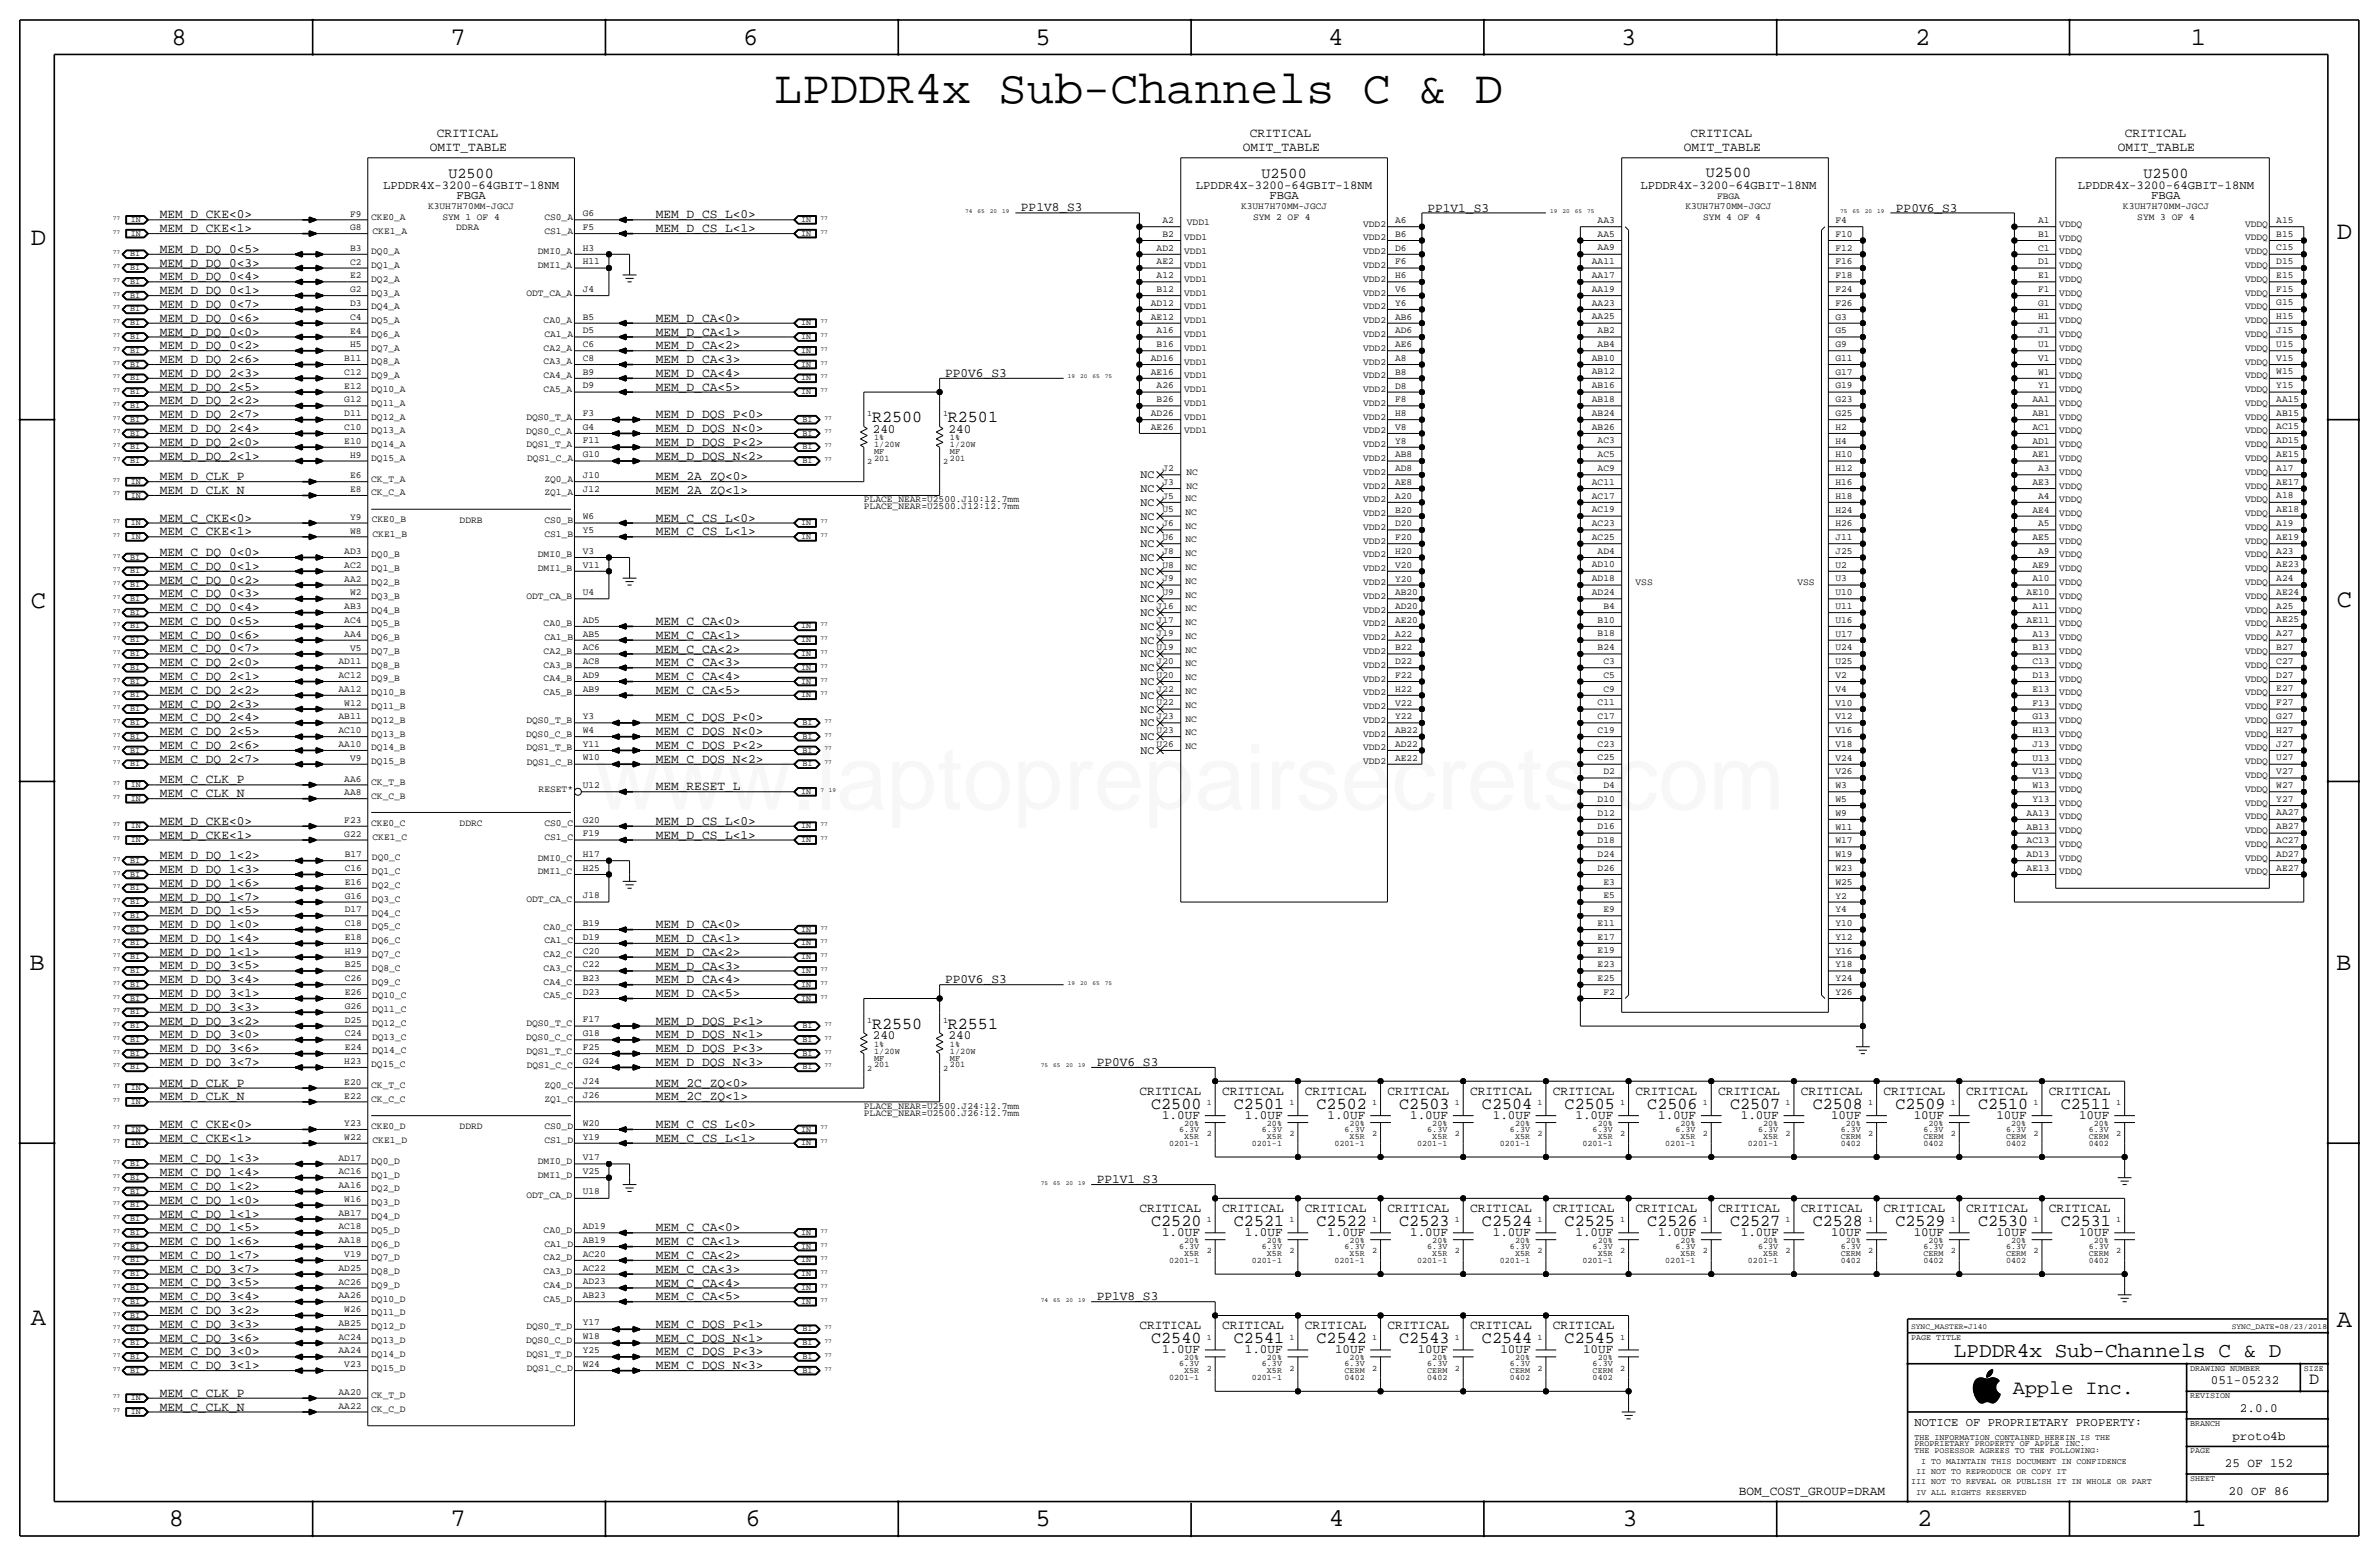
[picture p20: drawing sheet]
<svg xmlns="http://www.w3.org/2000/svg" width="877mm" height="574mm" viewBox="0 0 877 574" stroke-linecap="round" stroke-linejoin="round" font-family="sans-serif">
<defs><g id="words">
<text font-size="33.5" fill="#f00" x="219.3" y="298.4">www.laptoprepairsecrets.com</text>
<text font-size="17.2" x="285.4" y="37.8">LPDDR4x Sub-Channels C &amp; D</text>
<g font-size="9.4">
<text x="63.2" y="16.5">8</text>
<text x="166.1" y="16.5">7</text>
<text x="274" y="16.5">6</text>
<text x="381.7" y="16.5">5</text>
<text x="489.7" y="16.5">4</text>
<text x="597.6" y="16.5">3</text>
<text x="706.1" y="16.5">2</text>
<text x="807.7" y="16.5">1</text>
<text x="861.5" y="88.1">D</text>
<text x="11.4" y="90.4">D</text>
<text x="11.4" y="224.3">C</text>
<text x="861.5" y="223.8">C</text>
<text x="10.9" y="357.6">B</text>
<text x="861.3" y="357.4">B</text>
<text x="11.4" y="488.4">A</text>
<text x="861.5" y="489.2">A</text>
<text x="62.2" y="562.6">8</text>
<text x="166.1" y="562.6">7</text>
<text x="274.8" y="562.6">6</text>
<text x="381.7" y="562.6">5</text>
<text x="489.9" y="562.6">4</text>
<text x="598.1" y="562.6">3</text>
<text x="706.8" y="562.6">2</text>
<text x="807.9" y="562.6">1</text>
</g>
<text font-size="7.7" x="720.3" y="500.1">LPDDR4x Sub-Channels C &amp; D</text>
<text font-size="7.4" x="742.1" y="513.9">Apple Inc.</text>
<g font-size="6.2">
<text x="321.5" y="155.7">R2500</text>
<text x="349.5" y="155.7">R2501</text>
<text x="321.5" y="379.2">R2550</text>
<text x="349.5" y="379.2">R2551</text>
<text x="424.4" y="408.7">C2500</text>
<text x="454.9" y="408.7">C2501</text>
<text x="485.4" y="408.7">C2502</text>
<text x="515.9" y="408.7">C2503</text>
<text x="546.4" y="408.7">C2504</text>
<text x="576.8" y="408.7">C2505</text>
<text x="607.3" y="408.7">C2506</text>
<text x="637.8" y="408.7">C2507</text>
<text x="668.3" y="408.7">C2508</text>
<text x="698.8" y="408.7">C2509</text>
<text x="729.2" y="408.7">C2510</text>
<text x="759.7" y="408.7">C2511</text>
<text x="424.4" y="451.9">C2520</text>
<text x="454.9" y="451.9">C2521</text>
<text x="485.4" y="451.9">C2522</text>
<text x="515.9" y="451.9">C2523</text>
<text x="546.4" y="451.9">C2524</text>
<text x="576.8" y="451.9">C2525</text>
<text x="607.3" y="451.9">C2526</text>
<text x="637.8" y="451.9">C2527</text>
<text x="668.3" y="451.9">C2528</text>
<text x="698.8" y="451.9">C2529</text>
<text x="729.2" y="451.9">C2530</text>
<text x="759.7" y="451.9">C2531</text>
<text x="424.4" y="495">C2540</text>
<text x="454.9" y="495">C2541</text>
<text x="485.4" y="495">C2542</text>
<text x="515.9" y="495">C2543</text>
<text x="546.4" y="495">C2544</text>
<text x="576.8" y="495">C2545</text>
<text x="851.3" y="510.3">D</text>
</g>
<g font-size="5.6">
<text x="165.3" y="65.8">U2500</text>
<text x="465.1" y="65.8">U2500</text>
<text x="628.9" y="65.4">U2500</text>
<text x="790.2" y="65.8">U2500</text>
</g>
<g font-size="4.7">
<text x="161" y="50.5">CRITICAL</text>
<text x="460.7" y="50.5">CRITICAL</text>
<text x="623.3" y="50.5">CRITICAL</text>
<text x="783.3" y="50.5">CRITICAL</text>
<text x="158.4" y="55.6">OMIT_TABLE</text>
<text x="458.2" y="55.6">OMIT_TABLE</text>
<text x="620.7" y="55.6">OMIT_TABLE</text>
<text x="780.8" y="55.6">OMIT_TABLE</text>
<text x="376.4" y="78">PP1V8_S3</text>
<text x="526.3" y="78">PP1V1_S3</text>
<text x="699" y="78">PP0V6_S3</text>
<text x="58.9" y="80.5">MEM_D_CKE&lt;0&gt;</text>
<text x="241.8" y="80.5">MEM_D_CS_L&lt;0&gt;</text>
<text x="58.9" y="85.6">MEM_D_CKE&lt;1&gt;</text>
<text x="241.8" y="85.6">MEM_D_CS_L&lt;1&gt;</text>
<text x="58.9" y="93.2">MEM_D_DQ_0&lt;5&gt;</text>
<text x="58.9" y="98.3">MEM_D_DQ_0&lt;3&gt;</text>
<text x="58.9" y="103.4">MEM_D_DQ_0&lt;4&gt;</text>
<text x="58.9" y="108.4">MEM_D_DQ_0&lt;1&gt;</text>
<text x="58.9" y="113.5">MEM_D_DQ_0&lt;7&gt;</text>
<text x="58.9" y="118.6">MEM_D_DQ_0&lt;6&gt;</text>
<text x="241.8" y="118.6">MEM_D_CA&lt;0&gt;</text>
<text x="58.9" y="123.7">MEM_D_DQ_0&lt;0&gt;</text>
<text x="241.8" y="123.7">MEM_D_CA&lt;1&gt;</text>
<text x="58.9" y="128.7">MEM_D_DQ_0&lt;2&gt;</text>
<text x="241.8" y="128.8">MEM_D_CA&lt;2&gt;</text>
<text x="58.9" y="133.8">MEM_D_DQ_2&lt;6&gt;</text>
<text x="241.8" y="133.8">MEM_D_CA&lt;3&gt;</text>
<text x="58.9" y="144">MEM_D_DQ_2&lt;5&gt;</text>
<text x="58.9" y="138.9">MEM_D_DQ_2&lt;3&gt;</text>
<text x="241.8" y="138.9">MEM_D_CA&lt;4&gt;</text>
<text x="241.8" y="144">MEM_D_CA&lt;5&gt;</text>
<text x="348.4" y="138.9">PP0V6_S3</text>
<text x="58.9" y="149.1">MEM_D_DQ_2&lt;2&gt;</text>
<text x="58.9" y="154.1">MEM_D_DQ_2&lt;7&gt;</text>
<text x="241.8" y="154.1">MEM_D_DQS_P&lt;0&gt;</text>
<text x="58.9" y="159.2">MEM_D_DQ_2&lt;4&gt;</text>
<text x="241.8" y="159.2">MEM_D_DQS_N&lt;0&gt;</text>
<text x="321.8" y="159.5">240</text>
<text x="349.7" y="159.5">240</text>
<text x="58.9" y="164.3">MEM_D_DQ_2&lt;0&gt;</text>
<text x="241.8" y="164.3">MEM_D_DQS_P&lt;2&gt;</text>
<text x="58.9" y="169.4">MEM_D_DQ_2&lt;1&gt;</text>
<text x="241.8" y="169.4">MEM_D_DQS_N&lt;2&gt;</text>
<text x="58.9" y="177">MEM_D_CLK_P</text>
<text x="241.8" y="177">MEM_2A_ZQ&lt;0&gt;</text>
<text x="58.9" y="182.1">MEM_D_CLK_N</text>
<text x="241.8" y="182.1">MEM_2A_ZQ&lt;1&gt;</text>
<text x="58.9" y="192.3">MEM_C_CKE&lt;0&gt;</text>
<text x="58.9" y="197.3">MEM_C_CKE&lt;1&gt;</text>
<text x="241.8" y="192.3">MEM_C_CS_L&lt;0&gt;</text>
<text x="241.8" y="197.3">MEM_C_CS_L&lt;1&gt;</text>
<text x="58.9" y="205">MEM_C_DQ_0&lt;0&gt;</text>
<text x="58.9" y="210">MEM_C_DQ_0&lt;1&gt;</text>
<text x="58.9" y="215.1">MEM_C_DQ_0&lt;2&gt;</text>
<text x="58.9" y="220.2">MEM_C_DQ_0&lt;3&gt;</text>
<text x="58.9" y="225.3">MEM_C_DQ_0&lt;4&gt;</text>
<text x="58.9" y="230.3">MEM_C_DQ_0&lt;5&gt;</text>
<text x="241.8" y="230.4">MEM_C_CA&lt;0&gt;</text>
<text x="58.9" y="235.4">MEM_C_DQ_0&lt;6&gt;</text>
<text x="241.8" y="235.4">MEM_C_CA&lt;1&gt;</text>
<text x="58.9" y="240.5">MEM_C_DQ_0&lt;7&gt;</text>
<text x="58.9" y="245.6">MEM_C_DQ_2&lt;0&gt;</text>
<text x="241.8" y="240.5">MEM_C_CA&lt;2&gt;</text>
<text x="241.8" y="245.6">MEM_C_CA&lt;3&gt;</text>
<text x="58.9" y="250.7">MEM_C_DQ_2&lt;1&gt;</text>
<text x="241.8" y="250.7">MEM_C_CA&lt;4&gt;</text>
<text x="58.9" y="255.7">MEM_C_DQ_2&lt;2&gt;</text>
<text x="241.8" y="255.8">MEM_C_CA&lt;5&gt;</text>
<text x="58.9" y="260.8">MEM_C_DQ_2&lt;3&gt;</text>
<text x="58.9" y="265.9">MEM_C_DQ_2&lt;4&gt;</text>
<text x="241.8" y="265.9">MEM_C_DQS_P&lt;0&gt;</text>
<text x="58.9" y="271">MEM_C_DQ_2&lt;5&gt;</text>
<text x="241.8" y="271">MEM_C_DQS_N&lt;0&gt;</text>
<text x="58.9" y="276.1">MEM_C_DQ_2&lt;6&gt;</text>
<text x="58.9" y="281.1">MEM_C_DQ_2&lt;7&gt;</text>
<text x="241.8" y="281.2">MEM_C_DQS_N&lt;2&gt;</text>
<text x="241.8" y="276.1">MEM_C_DQS_P&lt;2&gt;</text>
<text x="58.9" y="288.8">MEM_C_CLK_P</text>
<text x="58.9" y="293.9">MEM_C_CLK_N</text>
<text x="241.8" y="291.3">MEM_RESET_L</text>
<text x="58.9" y="304">MEM_D_CKE&lt;0&gt;</text>
<text x="241.8" y="304">MEM_D_CS_L&lt;0&gt;</text>
<text x="58.9" y="309.1">MEM_D_CKE&lt;1&gt;</text>
<text x="241.8" y="309.1">MEM_D_CS_L&lt;1&gt;</text>
<text x="58.9" y="316.7">MEM_D_DQ_1&lt;2&gt;</text>
<text x="58.9" y="321.8">MEM_D_DQ_1&lt;3&gt;</text>
<text x="58.9" y="326.9">MEM_D_DQ_1&lt;6&gt;</text>
<text x="58.9" y="331.9">MEM_D_DQ_1&lt;7&gt;</text>
<text x="58.9" y="337">MEM_D_DQ_1&lt;5&gt;</text>
<text x="58.9" y="347.2">MEM_D_DQ_1&lt;4&gt;</text>
<text x="58.9" y="342.1">MEM_D_DQ_1&lt;0&gt;</text>
<text x="241.8" y="347.2">MEM_D_CA&lt;1&gt;</text>
<text x="241.8" y="342.1">MEM_D_CA&lt;0&gt;</text>
<text x="58.9" y="352.3">MEM_D_DQ_1&lt;1&gt;</text>
<text x="241.8" y="352.3">MEM_D_CA&lt;2&gt;</text>
<text x="58.9" y="357.3">MEM_D_DQ_3&lt;5&gt;</text>
<text x="241.8" y="357.4">MEM_D_CA&lt;3&gt;</text>
<text x="58.9" y="362.4">MEM_D_DQ_3&lt;4&gt;</text>
<text x="241.8" y="362.4">MEM_D_CA&lt;4&gt;</text>
<text x="348.4" y="362.5">PP0V6_S3</text>
<text x="58.9" y="367.5">MEM_D_DQ_3&lt;1&gt;</text>
<text x="241.8" y="367.5">MEM_D_CA&lt;5&gt;</text>
<text x="58.9" y="377.7">MEM_D_DQ_3&lt;2&gt;</text>
<text x="58.9" y="372.6">MEM_D_DQ_3&lt;3&gt;</text>
<text x="241.8" y="377.7">MEM_D_DQS_P&lt;1&gt;</text>
<text x="58.9" y="382.7">MEM_D_DQ_3&lt;0&gt;</text>
<text x="241.8" y="382.8">MEM_D_DQS_N&lt;1&gt;</text>
<text x="321.8" y="383">240</text>
<text x="349.7" y="383">240</text>
<text x="58.9" y="387.8">MEM_D_DQ_3&lt;6&gt;</text>
<text x="241.8" y="387.8">MEM_D_DQS_P&lt;3&gt;</text>
<text x="58.9" y="392.9">MEM_D_DQ_3&lt;7&gt;</text>
<text x="241.8" y="392.9">MEM_D_DQS_N&lt;3&gt;</text>
<text x="404.3" y="392.9">PP0V6_S3</text>
<text x="58.9" y="400.6">MEM_D_CLK_P</text>
<text x="241.8" y="400.6">MEM_2C_ZQ&lt;0&gt;</text>
<text x="58.9" y="405.6">MEM_D_CLK_N</text>
<text x="241.8" y="405.6">MEM_2C_ZQ&lt;1&gt;</text>
<text x="420.1" y="403.6">CRITICAL</text>
<text x="450.6" y="403.6">CRITICAL</text>
<text x="481" y="403.6">CRITICAL</text>
<text x="511.5" y="403.6">CRITICAL</text>
<text x="542" y="403.6">CRITICAL</text>
<text x="572.5" y="403.6">CRITICAL</text>
<text x="603" y="403.6">CRITICAL</text>
<text x="633.4" y="403.6">CRITICAL</text>
<text x="663.9" y="403.6">CRITICAL</text>
<text x="694.4" y="403.6">CRITICAL</text>
<text x="724.9" y="403.6">CRITICAL</text>
<text x="755.4" y="403.6">CRITICAL</text>
<text x="428.4" y="412.5">1.0UF</text>
<text x="458.9" y="412.5">1.0UF</text>
<text x="489.4" y="412.5">1.0UF</text>
<text x="519.9" y="412.5">1.0UF</text>
<text x="550.3" y="412.5">1.0UF</text>
<text x="580.8" y="412.5">1.0UF</text>
<text x="611.3" y="412.5">1.0UF</text>
<text x="641.8" y="412.5">1.0UF</text>
<text x="675" y="412.5">10UF</text>
<text x="705.5" y="412.5">10UF</text>
<text x="736" y="412.5">10UF</text>
<text x="766.5" y="412.5">10UF</text>
<text x="58.9" y="415.8">MEM_C_CKE&lt;0&gt;</text>
<text x="241.8" y="415.8">MEM_C_CS_L&lt;0&gt;</text>
<text x="58.9" y="420.9">MEM_C_CKE&lt;1&gt;</text>
<text x="241.8" y="420.9">MEM_C_CS_L&lt;1&gt;</text>
<text x="58.9" y="428.5">MEM_C_DQ_1&lt;3&gt;</text>
<text x="58.9" y="433.6">MEM_C_DQ_1&lt;4&gt;</text>
<text x="404.3" y="436.1">PP1V1_S3</text>
<text x="58.9" y="438.6">MEM_C_DQ_1&lt;2&gt;</text>
<text x="58.9" y="443.7">MEM_C_DQ_1&lt;0&gt;</text>
<text x="58.9" y="448.8">MEM_C_DQ_1&lt;1&gt;</text>
<text x="420.1" y="446.8">CRITICAL</text>
<text x="450.6" y="446.8">CRITICAL</text>
<text x="481" y="446.8">CRITICAL</text>
<text x="511.5" y="446.8">CRITICAL</text>
<text x="542" y="446.8">CRITICAL</text>
<text x="572.5" y="446.8">CRITICAL</text>
<text x="603" y="446.8">CRITICAL</text>
<text x="633.4" y="446.8">CRITICAL</text>
<text x="663.9" y="446.8">CRITICAL</text>
<text x="694.4" y="446.8">CRITICAL</text>
<text x="724.9" y="446.8">CRITICAL</text>
<text x="755.4" y="446.8">CRITICAL</text>
<text x="58.9" y="453.9">MEM_C_DQ_1&lt;5&gt;</text>
<text x="241.8" y="453.9">MEM_C_CA&lt;0&gt;</text>
<text x="428.4" y="455.7">1.0UF</text>
<text x="458.9" y="455.7">1.0UF</text>
<text x="489.4" y="455.7">1.0UF</text>
<text x="519.9" y="455.7">1.0UF</text>
<text x="550.3" y="455.7">1.0UF</text>
<text x="580.8" y="455.7">1.0UF</text>
<text x="611.3" y="455.7">1.0UF</text>
<text x="641.8" y="455.7">1.0UF</text>
<text x="675" y="455.7">10UF</text>
<text x="705.5" y="455.7">10UF</text>
<text x="736" y="455.7">10UF</text>
<text x="766.5" y="455.7">10UF</text>
<text x="58.9" y="459">MEM_C_DQ_1&lt;6&gt;</text>
<text x="241.8" y="459">MEM_C_CA&lt;1&gt;</text>
<text x="58.9" y="464">MEM_C_DQ_1&lt;7&gt;</text>
<text x="241.8" y="464">MEM_C_CA&lt;2&gt;</text>
<text x="58.9" y="469.1">MEM_C_DQ_3&lt;7&gt;</text>
<text x="241.8" y="469.1">MEM_C_CA&lt;3&gt;</text>
<text x="58.9" y="474.2">MEM_C_DQ_3&lt;5&gt;</text>
<text x="58.9" y="479.3">MEM_C_DQ_3&lt;4&gt;</text>
<text x="241.8" y="479.3">MEM_C_CA&lt;5&gt;</text>
<text x="241.8" y="474.2">MEM_C_CA&lt;4&gt;</text>
<text x="404.3" y="479.3">PP1V8_S3</text>
<text x="58.9" y="484.3">MEM_C_DQ_3&lt;2&gt;</text>
<text x="58.9" y="489.4">MEM_C_DQ_3&lt;3&gt;</text>
<text x="241.8" y="489.4">MEM_C_DQS_P&lt;1&gt;</text>
<text x="420.1" y="490">CRITICAL</text>
<text x="450.6" y="490">CRITICAL</text>
<text x="481" y="490">CRITICAL</text>
<text x="511.5" y="490">CRITICAL</text>
<text x="542" y="490">CRITICAL</text>
<text x="572.5" y="490">CRITICAL</text>
<text x="58.9" y="494.5">MEM_C_DQ_3&lt;6&gt;</text>
<text x="241.8" y="494.5">MEM_C_DQS_N&lt;1&gt;</text>
<text x="58.9" y="499.6">MEM_C_DQ_3&lt;0&gt;</text>
<text x="241.8" y="499.6">MEM_C_DQS_P&lt;3&gt;</text>
<text x="428.4" y="498.9">1.0UF</text>
<text x="458.9" y="498.9">1.0UF</text>
<text x="492.2" y="498.9">10UF</text>
<text x="522.7" y="498.9">10UF</text>
<text x="553.1" y="498.9">10UF</text>
<text x="583.6" y="498.9">10UF</text>
<text x="58.9" y="504.7">MEM_C_DQ_3&lt;1&gt;</text>
<text x="241.8" y="504.7">MEM_C_DQS_N&lt;3&gt;</text>
<text x="58.9" y="514.8">MEM_C_CLK_P</text>
<text x="815.1" y="510.3">051-05232</text>
<text x="58.9" y="519.9">MEM_C_CLK_N</text>
<text x="825.8" y="520.4">2.0.0</text>
<text x="823" y="530.6">proto4b</text>
<text x="820.2" y="540.8">25 OF 152</text>
<text x="641.1" y="550.9">BOM_COST_GROUP=DRAM</text>
<text x="821.6" y="550.9">20 OF 86</text>
</g>
<g font-size="4.5">
<text x="141.2" y="69.6">LPDDR4X-3200-64GBIT-18NM</text>
<text x="440.9" y="69.6">LPDDR4X-3200-64GBIT-18NM</text>
<text x="604.7" y="69.8">LPDDR4X-3200-64GBIT-18NM</text>
<text x="766" y="69.6">LPDDR4X-3200-64GBIT-18NM</text>
<text x="168.3" y="73.4">FBGA</text>
<text x="468" y="73.4">FBGA</text>
<text x="793.1" y="73.4">FBGA</text>
<text x="705.8" y="525.5">NOTICE OF PROPRIETARY PROPERTY:</text>
</g>
<g font-size="4.3">
<text x="420.5" y="176.3">NC</text>
<text x="420.5" y="181.3">NC</text>
<text x="420.5" y="186.4">NC</text>
<text x="420.5" y="191.5">NC</text>
<text x="420.5" y="196.6">NC</text>
<text x="420.5" y="201.7">NC</text>
<text x="420.5" y="206.7">NC</text>
<text x="420.5" y="211.8">NC</text>
<text x="420.5" y="216.9">NC</text>
<text x="420.5" y="222">NC</text>
<text x="420.5" y="227.1">NC</text>
<text x="420.5" y="232.1">NC</text>
<text x="420.5" y="237.2">NC</text>
<text x="420.5" y="242.3">NC</text>
<text x="420.5" y="247.4">NC</text>
<text x="420.5" y="252.5">NC</text>
<text x="420.5" y="257.6">NC</text>
<text x="420.5" y="262.6">NC</text>
<text x="420.5" y="267.7">NC</text>
<text x="420.5" y="272.8">NC</text>
<text x="420.5" y="277.9">NC</text>
</g>
<g font-size="3.5">
<text x="157.8" y="77.2">K3UH7H70MM-JGCJ</text>
<text x="457.5" y="77.2">K3UH7H70MM-JGCJ</text>
<text x="621.4" y="77.2">K3UH7H70MM-JGCJ</text>
<text x="633" y="73.3">FBGA</text>
<text x="782.7" y="77.2">K3UH7H70MM-JGCJ</text>
<text x="129.1" y="79.8">F9</text>
<text x="136.9" y="81">CKE0_A</text>
<text x="163.1" y="81">SYM 1 OF 4</text>
<text x="200.7" y="81">CS0_A</text>
<text x="214.8" y="79.7">G6</text>
<text x="428.5" y="82.2">A2</text>
<text x="437.6" y="83.1">VDD1</text>
<text x="462" y="81">SYM 2 OF 4</text>
<text x="502.5" y="83.5">VDD2</text>
<text x="514.3" y="82.2">A6</text>
<text x="589" y="82.1">AA3</text>
<text x="627.9" y="81">SYM 4 OF 4</text>
<text x="676.6" y="82.2">F4</text>
<text x="751.4" y="82.2">A1</text>
<text x="759.2" y="83.6">VDDQ</text>
<text x="788" y="81">SYM 3 OF 4</text>
<text x="827.7" y="83.6">VDDQ</text>
<text x="839.2" y="82.1">A15</text>
<text x="129.1" y="84.9">G8</text>
<text x="137.4" y="86.1">CKE1_A</text>
<text x="168.2" y="84.8">DDRA</text>
<text x="200.7" y="86.1">CS1_A</text>
<text x="214.8" y="84.7">F5</text>
<text x="428.5" y="87.3">B2</text>
<text x="436.6" y="88.6">VDD1</text>
<text x="502.5" y="88.6">VDD2</text>
<text x="514.3" y="87.3">B6</text>
<text x="589" y="87.2">AA5</text>
<text x="676.6" y="87.3">F10</text>
<text x="751.4" y="87.3">B1</text>
<text x="759.2" y="88.7">VDDQ</text>
<text x="827.7" y="88.6">VDDQ</text>
<text x="839.2" y="87.2">B15</text>
<text x="129.1" y="92.5">B3</text>
<text x="136.9" y="93.7">DQ0_A</text>
<text x="198.3" y="93.7">DMI0_A</text>
<text x="214.8" y="92.3">H3</text>
<text x="426.4" y="92.4">AD2</text>
<text x="436.6" y="93.7">VDD1</text>
<text x="502.5" y="93.7">VDD2</text>
<text x="514.3" y="92.4">D6</text>
<text x="589" y="92.3">AA9</text>
<text x="676.6" y="92.4">F12</text>
<text x="751.4" y="92.4">C1</text>
<text x="759.2" y="93.7">VDDQ</text>
<text x="827.7" y="93.7">VDDQ</text>
<text x="839.2" y="92.3">C15</text>
<text x="129.1" y="97.6">C2</text>
<text x="136.9" y="98.8">DQ1_A</text>
<text x="198.3" y="98.8">DMI1_A</text>
<text x="214.8" y="97.4">H11</text>
<text x="426.4" y="97.4">AE2</text>
<text x="436.6" y="98.8">VDD1</text>
<text x="502.5" y="98.8">VDD2</text>
<text x="514.3" y="97.5">F6</text>
<text x="586.9" y="97.4">AA11</text>
<text x="676.6" y="97.4">F16</text>
<text x="751.4" y="97.4">D1</text>
<text x="759.2" y="98.8">VDDQ</text>
<text x="827.7" y="98.8">VDDQ</text>
<text x="839.2" y="97.3">D15</text>
<text x="129.1" y="107.7">G2</text>
<text x="129.1" y="102.6">E2</text>
<text x="136.9" y="103.9">DQ2_A</text>
<text x="214.8" y="107.5">J4</text>
<text x="426.4" y="107.6">B12</text>
<text x="426.4" y="102.5">A12</text>
<text x="436.6" y="103.9">VDD1</text>
<text x="502.5" y="103.9">VDD2</text>
<text x="514.3" y="107.6">V6</text>
<text x="514.3" y="102.6">H6</text>
<text x="586.9" y="107.5">AA19</text>
<text x="586.9" y="102.4">AA17</text>
<text x="676.6" y="107.6">F24</text>
<text x="676.6" y="102.5">F18</text>
<text x="751.4" y="107.6">F1</text>
<text x="751.4" y="102.5">E1</text>
<text x="759.2" y="103.9">VDDQ</text>
<text x="827.7" y="103.9">VDDQ</text>
<text x="839.2" y="107.5">F15</text>
<text x="839.2" y="102.4">E15</text>
<text x="129.1" y="112.8">D3</text>
<text x="136.9" y="108.9">DQ3_A</text>
<text x="194.1" y="108.9">ODT_CA_A</text>
<text x="424.3" y="112.7">AD12</text>
<text x="436.6" y="109">VDD1</text>
<text x="502.5" y="109">VDD2</text>
<text x="514.3" y="112.7">Y6</text>
<text x="586.9" y="112.6">AA23</text>
<text x="676.6" y="112.7">F26</text>
<text x="751.4" y="112.7">G1</text>
<text x="759.2" y="109">VDDQ</text>
<text x="827.7" y="109">VDDQ</text>
<text x="839.2" y="112.6">G15</text>
<text x="129.1" y="117.9">C4</text>
<text x="136.9" y="114">DQ4_A</text>
<text x="136.9" y="119.1">DQ5_A</text>
<text x="200.4" y="119.1">CA0_A</text>
<text x="214.8" y="117.8">B5</text>
<text x="424.3" y="117.8">AE12</text>
<text x="436.6" y="114">VDD1</text>
<text x="436.6" y="119.1">VDD1</text>
<text x="502.5" y="114">VDD2</text>
<text x="502.5" y="119.1">VDD2</text>
<text x="514.3" y="117.8">AB6</text>
<text x="586.9" y="117.7">AA25</text>
<text x="676.6" y="117.8">G3</text>
<text x="751.4" y="117.8">H1</text>
<text x="759.2" y="119.1">VDDQ</text>
<text x="759.2" y="114.1">VDDQ</text>
<text x="827.7" y="114.1">VDDQ</text>
<text x="827.7" y="119.1">VDDQ</text>
<text x="839.2" y="117.7">H15</text>
<text x="129.1" y="123">E4</text>
<text x="136.9" y="124.2">DQ6_A</text>
<text x="200.7" y="124.2">CA1_A</text>
<text x="214.8" y="122.9">D5</text>
<text x="426.4" y="122.9">A16</text>
<text x="436.6" y="124.2">VDD1</text>
<text x="502.5" y="124.2">VDD2</text>
<text x="514.3" y="122.9">AD6</text>
<text x="589" y="122.8">AB2</text>
<text x="676.6" y="122.9">G5</text>
<text x="751.4" y="122.8">J1</text>
<text x="759.2" y="124.2">VDDQ</text>
<text x="827.7" y="124.2">VDDQ</text>
<text x="839.2" y="122.8">J15</text>
<text x="129.1" y="128">H5</text>
<text x="136.9" y="129.3">DQ7_A</text>
<text x="200.4" y="129.3">CA2_A</text>
<text x="214.8" y="128">C6</text>
<text x="426.4" y="127.9">B16</text>
<text x="436.6" y="129.3">VDD1</text>
<text x="502.5" y="129.3">VDD2</text>
<text x="514.3" y="128">AE6</text>
<text x="589" y="127.9">AB4</text>
<text x="676.6" y="127.9">G9</text>
<text x="751.4" y="127.9">U1</text>
<text x="759.2" y="129.3">VDDQ</text>
<text x="827.7" y="129.3">VDDQ</text>
<text x="839.2" y="127.8">U15</text>
<text x="126.9" y="133.1">B11</text>
<text x="136.9" y="134.3">DQ8_A</text>
<text x="200.4" y="134.3">CA3_A</text>
<text x="214.8" y="133">C8</text>
<text x="424.3" y="133">AD16</text>
<text x="436.6" y="134.4">VDD1</text>
<text x="502.5" y="134.4">VDD2</text>
<text x="514.3" y="133">A8</text>
<text x="586.9" y="132.9">AB10</text>
<text x="676.6" y="133">G11</text>
<text x="751.4" y="133">V1</text>
<text x="759.2" y="134.3">VDDQ</text>
<text x="827.7" y="134.4">VDDQ</text>
<text x="839.2" y="132.9">V15</text>
<text x="126.9" y="143.3">E12</text>
<text x="126.9" y="138.2">C12</text>
<text x="136.9" y="139.4">DQ9_A</text>
<text x="200.4" y="139.4">CA4_A</text>
<text x="214.8" y="143.2">D9</text>
<text x="214.8" y="138.1">B9</text>
<text x="424.3" y="138.1">AE16</text>
<text x="426.4" y="143.2">A26</text>
<text x="436.6" y="139.4">VDD1</text>
<text x="502.5" y="139.4">VDD2</text>
<text x="514.3" y="143.2">D8</text>
<text x="514.3" y="138.1">B8</text>
<text x="586.9" y="143.1">AB16</text>
<text x="586.9" y="138">AB12</text>
<text x="676.6" y="143.2">G19</text>
<text x="676.6" y="138.1">G17</text>
<text x="751.4" y="143.2">Y1</text>
<text x="751.4" y="138.1">W1</text>
<text x="759.2" y="139.5">VDDQ</text>
<text x="827.7" y="139.5">VDDQ</text>
<text x="839.2" y="143.1">Y15</text>
<text x="839.2" y="138">W15</text>
<text x="126.9" y="148.3">G12</text>
<text x="136.9" y="149.6">DQ11_A</text>
<text x="136.9" y="144.5">DQ10_A</text>
<text x="200.4" y="144.5">CA5_A</text>
<text x="426.4" y="148.3">B26</text>
<text x="436.6" y="144.5">VDD1</text>
<text x="436.6" y="149.6">VDD1</text>
<text x="502.5" y="144.5">VDD2</text>
<text x="502.5" y="149.6">VDD2</text>
<text x="514.3" y="148.3">F8</text>
<text x="586.9" y="148.2">AB18</text>
<text x="676.6" y="148.3">G23</text>
<text x="749.3" y="148.3">AA1</text>
<text x="759.2" y="149.6">VDDQ</text>
<text x="759.2" y="144.5">VDDQ</text>
<text x="827.7" y="144.5">VDDQ</text>
<text x="827.7" y="149.6">VDDQ</text>
<text x="839.2" y="148.2">AA15</text>
<text x="126.9" y="153.4">D11</text>
<text x="136.9" y="154.7">DQ12_A</text>
<text x="194.1" y="154.7">DQS0_T_A</text>
<text x="214.8" y="153.3">F3</text>
<text x="424.3" y="153.3">AD26</text>
<text x="436.6" y="154.7">VDD1</text>
<text x="502.5" y="154.7">VDD2</text>
<text x="514.3" y="153.4">H8</text>
<text x="586.9" y="153.3">AB24</text>
<text x="676.6" y="153.3">G25</text>
<text x="749.3" y="153.3">AB1</text>
<text x="759.2" y="154.7">VDDQ</text>
<text x="827.7" y="154.7">VDDQ</text>
<text x="839.2" y="153.2">AB15</text>
<text x="126.9" y="158.5">C10</text>
<text x="136.9" y="159.7">DQ13_A</text>
<text x="194" y="159.8">DQS0_C_A</text>
<text x="214.8" y="158.3">G4</text>
<text x="424.3" y="158.4">AE26</text>
<text x="436.6" y="159.8">VDD1</text>
<text x="502.5" y="159.8">VDD2</text>
<text x="514.3" y="158.4">V8</text>
<text x="586.9" y="158.3">AB26</text>
<text x="676.6" y="158.4">H2</text>
<text x="749.3" y="158.4">AC1</text>
<text x="759.2" y="159.8">VDDQ</text>
<text x="827.7" y="159.8">VDDQ</text>
<text x="839.2" y="158.3">AC15</text>
<text x="126.9" y="163.6">E10</text>
<text x="136.9" y="164.8">DQ14_A</text>
<text x="194.1" y="164.8">DQS1_T_A</text>
<text x="214.8" y="163.4">F11</text>
<text x="502.5" y="164.8">VDD2</text>
<text x="514.3" y="163.5">Y8</text>
<text x="589" y="163.4">AC3</text>
<text x="676.6" y="163.5">H4</text>
<text x="749.3" y="163.5">AD1</text>
<text x="759.2" y="164.9">VDDQ</text>
<text x="827.7" y="164.9">VDDQ</text>
<text x="839.2" y="163.4">AD15</text>
<text x="129.1" y="168.7">H9</text>
<text x="136.9" y="169.9">DQ15_A</text>
<text x="194.4" y="169.9">DQS1_C_A</text>
<text x="214.8" y="168.5">G10</text>
<text x="428.5" y="173.6">J2</text>
<text x="502.5" y="169.9">VDD2</text>
<text x="514.3" y="173.7">AD8</text>
<text x="514.3" y="168.6">AB8</text>
<text x="589" y="173.6">AC9</text>
<text x="589" y="168.5">AC5</text>
<text x="676.6" y="173.7">H12</text>
<text x="676.6" y="168.6">H10</text>
<text x="749.3" y="168.6">AE1</text>
<text x="751.4" y="173.7">A3</text>
<text x="759.2" y="169.9">VDDQ</text>
<text x="827.7" y="169.9">VDDQ</text>
<text x="839.2" y="173.5">A17</text>
<text x="839.2" y="168.4">AE15</text>
<text x="129.1" y="176.3">E6</text>
<text x="136.9" y="177.5">CK_T_A</text>
<text x="200.7" y="177.5">ZQ0_A</text>
<text x="214.8" y="176.1">J10</text>
<text x="428.5" y="178.7">J3</text>
<text x="437.4" y="175">NC</text>
<text x="502.5" y="175">VDD2</text>
<text x="514.3" y="178.8">AE8</text>
<text x="586.9" y="178.7">AC11</text>
<text x="676.6" y="178.7">H16</text>
<text x="749.3" y="178.7">AE3</text>
<text x="759.2" y="175">VDDQ</text>
<text x="827.7" y="175">VDDQ</text>
<text x="839.2" y="178.6">AE17</text>
<text x="129.1" y="181.4">E8</text>
<text x="136.9" y="182.6">CK_C_A</text>
<text x="200.7" y="182.6">ZQ1_A</text>
<text x="214.8" y="181.2">J12</text>
<text x="318.5" y="185.1">PLACE_NEAR=U2500.J10:12.7mm</text>
<text x="428.5" y="183.8">J5</text>
<text x="437.1" y="184.7">NC</text>
<text x="437.4" y="180.1">NC</text>
<text x="502.5" y="185.2">VDD2</text>
<text x="502.5" y="180.1">VDD2</text>
<text x="514.3" y="183.9">A20</text>
<text x="586.9" y="183.8">AC17</text>
<text x="676.6" y="183.8">H18</text>
<text x="751.4" y="183.8">A4</text>
<text x="759.2" y="185.2">VDDQ</text>
<text x="759.2" y="180.1">VDDQ</text>
<text x="827.7" y="180.1">VDDQ</text>
<text x="827.7" y="185.2">VDDQ</text>
<text x="839.2" y="183.7">A18</text>
<text x="129.1" y="191.6">Y9</text>
<text x="214.8" y="191.4">W6</text>
<text x="318.5" y="187.7">PLACE_NEAR=U2500.J12:12.7mm</text>
<text x="428.5" y="188.9">U5</text>
<text x="437.1" y="189.8">NC</text>
<text x="502.5" y="190.2">VDD2</text>
<text x="514.3" y="188.9">B20</text>
<text x="586.9" y="188.8">AC19</text>
<text x="676.6" y="188.9">H24</text>
<text x="749.3" y="188.9">AE4</text>
<text x="759.2" y="190.2">VDDQ</text>
<text x="827.7" y="190.2">VDDQ</text>
<text x="839.2" y="188.8">AE18</text>
<text x="129.1" y="196.7">W8</text>
<text x="137.1" y="192.3">CKE0_B</text>
<text x="137.4" y="197.8">CKE1_B</text>
<text x="169.5" y="192.8">DDRB</text>
<text x="200.7" y="197.8">CS1_B</text>
<text x="200.7" y="192.8">CS0_B</text>
<text x="214.8" y="196.5">Y5</text>
<text x="428.5" y="193.9">J6</text>
<text x="437.1" y="194.9">NC</text>
<text x="502.5" y="195.3">VDD2</text>
<text x="514.3" y="194">D20</text>
<text x="586.9" y="193.9">AC23</text>
<text x="676.6" y="194">H26</text>
<text x="751.4" y="194">A5</text>
<text x="759.2" y="195.3">VDDQ</text>
<text x="827.7" y="195.3">VDDQ</text>
<text x="839.2" y="193.9">A19</text>
<text x="428.5" y="199">U6</text>
<text x="437.1" y="199.9">NC</text>
<text x="502.5" y="200.4">VDD2</text>
<text x="514.3" y="199.1">F20</text>
<text x="586.9" y="199">AC25</text>
<text x="676.6" y="199.1">J11</text>
<text x="749.3" y="199.1">AE5</text>
<text x="759.2" y="200.4">VDDQ</text>
<text x="827.7" y="200.4">VDDQ</text>
<text x="839.2" y="198.9">AE19</text>
<text x="126.9" y="209.3">AC2</text>
<text x="126.9" y="204.3">AD3</text>
<text x="136.9" y="205.5">DQ0_B</text>
<text x="198.3" y="205.5">DMI0_B</text>
<text x="214.8" y="209.2">V11</text>
<text x="214.8" y="204.1">V3</text>
<text x="428.5" y="209.2">U8</text>
<text x="428.5" y="204.1">J8</text>
<text x="437.1" y="205">NC</text>
<text x="502.5" y="205.5">VDD2</text>
<text x="514.3" y="209.3">V20</text>
<text x="514.3" y="204.2">H20</text>
<text x="586.9" y="209.2">AD10</text>
<text x="589" y="204.1">AD4</text>
<text x="676.6" y="209.2">U2</text>
<text x="676.6" y="204.2">J25</text>
<text x="749.3" y="209.2">AE9</text>
<text x="751.4" y="204.2">A9</text>
<text x="759.2" y="205.5">VDDQ</text>
<text x="827.7" y="205.5">VDDQ</text>
<text x="839.2" y="209.1">AE23</text>
<text x="839.2" y="204">A23</text>
<text x="126.9" y="214.4">AA2</text>
<text x="136.9" y="210.5">DQ1_B</text>
<text x="136.9" y="215.6">DQ2_B</text>
<text x="198.3" y="210.5">DMI1_B</text>
<text x="428.5" y="214.3">J9</text>
<text x="437.1" y="210.1">NC</text>
<text x="437.1" y="215.2">NC</text>
<text x="502.5" y="210.6">VDD2</text>
<text x="502.5" y="215.6">VDD2</text>
<text x="514.3" y="214.3">Y20</text>
<text x="586.9" y="214.2">AD18</text>
<text x="603" y="215.6">VSS</text>
<text x="662.7" y="215.6">VSS</text>
<text x="676.6" y="214.3">U3</text>
<text x="749.3" y="214.3">A10</text>
<text x="759.2" y="215.6">VDDQ</text>
<text x="759.2" y="210.6">VDDQ</text>
<text x="827.7" y="215.6">VDDQ</text>
<text x="827.7" y="210.6">VDDQ</text>
<text x="839.2" y="214.2">A24</text>
<text x="129.1" y="219.5">W2</text>
<text x="136.9" y="220.7">DQ3_B</text>
<text x="194.1" y="220.7">ODT_CA_B</text>
<text x="214.8" y="219.3">U4</text>
<text x="428.5" y="219.4">U9</text>
<text x="437.1" y="220.3">NC</text>
<text x="502.5" y="220.7">VDD2</text>
<text x="514.3" y="219.4">AB20</text>
<text x="586.9" y="219.3">AD24</text>
<text x="676.6" y="219.4">U10</text>
<text x="747.1" y="219.4">AE10</text>
<text x="759.2" y="220.7">VDDQ</text>
<text x="827.7" y="220.7">VDDQ</text>
<text x="839.2" y="219.3">AE24</text>
<text x="126.9" y="224.6">AB3</text>
<text x="136.9" y="225.8">DQ4_B</text>
<text x="426.4" y="224.4">J16</text>
<text x="437.1" y="225.3">NC</text>
<text x="502.5" y="225.8">VDD2</text>
<text x="514.3" y="224.5">AD20</text>
<text x="591.1" y="224.4">B4</text>
<text x="676.6" y="224.5">U11</text>
<text x="749.3" y="224.5">A11</text>
<text x="759.2" y="225.8">VDDQ</text>
<text x="827.7" y="225.8">VDDQ</text>
<text x="839.2" y="224.3">A25</text>
<text x="126.9" y="229.6">AC4</text>
<text x="136.9" y="230.9">DQ5_B</text>
<text x="200.4" y="230.9">CA0_B</text>
<text x="214.8" y="229.6">AD5</text>
<text x="426.4" y="229.5">J17</text>
<text x="437.1" y="230.4">NC</text>
<text x="502.5" y="230.9">VDD2</text>
<text x="514.3" y="229.6">AE20</text>
<text x="589" y="229.5">B10</text>
<text x="676.6" y="229.6">U16</text>
<text x="747.1" y="229.6">AE11</text>
<text x="759.2" y="230.9">VDDQ</text>
<text x="827.7" y="230.9">VDDQ</text>
<text x="839.2" y="229.4">AE25</text>
<text x="126.9" y="234.7">AA4</text>
<text x="129.1" y="239.8">V5</text>
<text x="136.9" y="235.9">DQ6_B</text>
<text x="200.7" y="235.9">CA1_B</text>
<text x="214.8" y="239.7">AC6</text>
<text x="214.8" y="234.7">AB5</text>
<text x="426.4" y="239.7">U19</text>
<text x="426.4" y="234.6">J19</text>
<text x="437.1" y="235.5">NC</text>
<text x="502.5" y="236">VDD2</text>
<text x="514.3" y="239.8">B22</text>
<text x="514.3" y="234.7">A22</text>
<text x="589" y="239.7">B24</text>
<text x="589" y="234.6">B18</text>
<text x="676.6" y="239.7">U24</text>
<text x="676.6" y="234.6">U17</text>
<text x="749.3" y="239.7">B13</text>
<text x="749.3" y="234.6">A13</text>
<text x="759.2" y="236">VDDQ</text>
<text x="827.7" y="236">VDDQ</text>
<text x="839.2" y="239.6">B27</text>
<text x="839.2" y="234.5">A27</text>
<text x="124.8" y="244.9">AD11</text>
<text x="136.9" y="241">DQ7_B</text>
<text x="200.4" y="241">CA2_B</text>
<text x="214.8" y="244.8">AC8</text>
<text x="426.4" y="244.8">J20</text>
<text x="437.1" y="245.7">NC</text>
<text x="437.1" y="240.6">NC</text>
<text x="502.5" y="241">VDD2</text>
<text x="514.3" y="244.8">D22</text>
<text x="591.1" y="244.7">C3</text>
<text x="676.6" y="244.8">U25</text>
<text x="749.3" y="244.8">C13</text>
<text x="759.2" y="241">VDDQ</text>
<text x="827.7" y="241">VDDQ</text>
<text x="839.2" y="244.7">C27</text>
<text x="124.8" y="250">AC12</text>
<text x="136.9" y="246.1">DQ8_B</text>
<text x="136.9" y="251.2">DQ9_B</text>
<text x="200.4" y="246.1">CA3_B</text>
<text x="200.4" y="251.2">CA4_B</text>
<text x="214.8" y="249.9">AD9</text>
<text x="426.4" y="249.8">U20</text>
<text x="437.1" y="250.7">NC</text>
<text x="502.5" y="251.2">VDD2</text>
<text x="502.5" y="246.1">VDD2</text>
<text x="514.3" y="249.9">F22</text>
<text x="591.1" y="249.8">C5</text>
<text x="676.6" y="249.9">V2</text>
<text x="749.3" y="249.9">D13</text>
<text x="759.2" y="251.2">VDDQ</text>
<text x="759.2" y="246.1">VDDQ</text>
<text x="827.7" y="246.1">VDDQ</text>
<text x="827.7" y="251.2">VDDQ</text>
<text x="839.2" y="249.8">D27</text>
<text x="124.8" y="255">AA12</text>
<text x="136.9" y="256.3">DQ10_B</text>
<text x="200.4" y="256.3">CA5_B</text>
<text x="214.8" y="254.9">AB9</text>
<text x="426.4" y="254.9">J22</text>
<text x="437.1" y="255.8">NC</text>
<text x="502.5" y="256.3">VDD2</text>
<text x="514.3" y="255">H22</text>
<text x="591.1" y="254.9">C9</text>
<text x="676.6" y="255">V4</text>
<text x="749.3" y="255">E13</text>
<text x="759.2" y="256.3">VDDQ</text>
<text x="827.7" y="256.3">VDDQ</text>
<text x="839.2" y="254.8">E27</text>
<text x="126.9" y="260.1">W12</text>
<text x="136.9" y="261.3">DQ11_B</text>
<text x="426.4" y="260">U22</text>
<text x="437.1" y="260.9">NC</text>
<text x="502.5" y="261.4">VDD2</text>
<text x="514.3" y="260.1">V22</text>
<text x="589" y="260">C11</text>
<text x="676.6" y="260.1">V10</text>
<text x="749.3" y="260">F13</text>
<text x="759.2" y="261.4">VDDQ</text>
<text x="827.7" y="261.4">VDDQ</text>
<text x="839.2" y="259.9">F27</text>
<text x="124.8" y="265.2">AB11</text>
<text x="136.9" y="266.4">DQ12_B</text>
<text x="194.1" y="266.4">DQS0_T_B</text>
<text x="214.8" y="265">Y3</text>
<text x="426.4" y="265.1">J23</text>
<text x="437.1" y="266">NC</text>
<text x="502.5" y="266.4">VDD2</text>
<text x="514.3" y="265.2">Y22</text>
<text x="589" y="265.1">C17</text>
<text x="676.6" y="265.1">V12</text>
<text x="749.3" y="265.1">G13</text>
<text x="759.2" y="266.4">VDDQ</text>
<text x="827.7" y="266.4">VDDQ</text>
<text x="839.2" y="265">G27</text>
<text x="124.8" y="275.3">AA10</text>
<text x="124.8" y="270.3">AC10</text>
<text x="136.9" y="271.5">DQ13_B</text>
<text x="194" y="271.6">DQS0_C_B</text>
<text x="214.8" y="275.2">Y11</text>
<text x="214.8" y="270.1">W4</text>
<text x="426.4" y="275.2">U26</text>
<text x="426.4" y="270.2">U23</text>
<text x="437.1" y="271.1">NC</text>
<text x="502.5" y="271.5">VDD2</text>
<text x="514.3" y="275.3">AD22</text>
<text x="514.3" y="270.2">AB22</text>
<text x="589" y="275.2">C23</text>
<text x="589" y="270.1">C19</text>
<text x="676.6" y="275.3">V18</text>
<text x="676.6" y="270.2">V16</text>
<text x="749.3" y="275.3">J13</text>
<text x="749.3" y="270.2">H13</text>
<text x="759.2" y="271.5">VDDQ</text>
<text x="827.7" y="271.5">VDDQ</text>
<text x="839.2" y="275.2">J27</text>
<text x="839.2" y="270.1">H27</text>
<text x="129.1" y="280.4">V9</text>
<text x="136.9" y="276.6">DQ14_B</text>
<text x="136.9" y="281.7">DQ15_B</text>
<text x="194.1" y="276.6">DQS1_T_B</text>
<text x="194.2" y="282">DQS1_C_B</text>
<text x="214.8" y="280.3">W10</text>
<text x="437.1" y="276.1">NC</text>
<text x="502.5" y="276.6">VDD2</text>
<text x="502.5" y="281.7">VDD2</text>
<text x="514.3" y="280.4">AE22</text>
<text x="589" y="280.3">C25</text>
<text x="676.6" y="280.4">V24</text>
<text x="749.3" y="280.4">U13</text>
<text x="759.2" y="276.6">VDDQ</text>
<text x="759.2" y="281.7">VDDQ</text>
<text x="827.7" y="276.6">VDDQ</text>
<text x="827.7" y="281.7">VDDQ</text>
<text x="839.2" y="280.2">U27</text>
<text x="591.1" y="285.4">D2</text>
<text x="676.6" y="285.5">V26</text>
<text x="749.3" y="285.5">V13</text>
<text x="759.2" y="286.8">VDDQ</text>
<text x="827.7" y="286.8">VDDQ</text>
<text x="839.2" y="285.3">V27</text>
<text x="126.9" y="288.1">AA6</text>
<text x="126.9" y="293.2">AA8</text>
<text x="136.9" y="289.3">CK_T_B</text>
<text x="198.6" y="291.8">RESET*</text>
<text x="214.8" y="290.4">U12</text>
<text x="591.1" y="290.5">D4</text>
<text x="676.6" y="290.5">W3</text>
<text x="749.3" y="290.5">W13</text>
<text x="759.2" y="291.8">VDDQ</text>
<text x="827.7" y="291.8">VDDQ</text>
<text x="839.2" y="290.4">W27</text>
<text x="136.9" y="294.4">CK_C_B</text>
<text x="589" y="295.5">D10</text>
<text x="676.6" y="295.6">W5</text>
<text x="749.3" y="295.6">Y13</text>
<text x="759.2" y="296.9">VDDQ</text>
<text x="827.7" y="296.9">VDDQ</text>
<text x="839.2" y="295.5">Y27</text>
<text x="126.9" y="303.3">F23</text>
<text x="136.9" y="304.5">CKE0_C</text>
<text x="169.5" y="304.5">DDRC</text>
<text x="200.7" y="304.5">CS0_C</text>
<text x="214.8" y="303.2">G20</text>
<text x="589" y="305.7">D16</text>
<text x="589" y="300.6">D12</text>
<text x="676.6" y="305.8">W11</text>
<text x="676.6" y="300.7">W9</text>
<text x="747.1" y="305.8">AB13</text>
<text x="747.1" y="300.7">AA13</text>
<text x="759.2" y="302">VDDQ</text>
<text x="827.7" y="302">VDDQ</text>
<text x="839.2" y="305.7">AB27</text>
<text x="839.2" y="300.6">AA27</text>
<text x="126.9" y="308.4">G22</text>
<text x="137.4" y="309.6">CKE1_C</text>
<text x="200.7" y="309.6">CS1_C</text>
<text x="214.8" y="308.3">F19</text>
<text x="589" y="310.8">D18</text>
<text x="676.6" y="310.9">W17</text>
<text x="747.1" y="310.9">AC13</text>
<text x="759.2" y="307.1">VDDQ</text>
<text x="827.7" y="307.1">VDDQ</text>
<text x="839.2" y="310.7">AC27</text>
<text x="127.1" y="316">B17</text>
<text x="137.1" y="317.2">DQ0_C</text>
<text x="198.3" y="317.2">DMI0_C</text>
<text x="214.8" y="315.9">H17</text>
<text x="589" y="315.9">D24</text>
<text x="676.6" y="316">W19</text>
<text x="747.1" y="315.9">AD13</text>
<text x="759.2" y="317.2">VDDQ</text>
<text x="759.2" y="312.2">VDDQ</text>
<text x="827.7" y="317.2">VDDQ</text>
<text x="827.7" y="312.2">VDDQ</text>
<text x="839.2" y="315.8">AD27</text>
<text x="127.1" y="321">C16</text>
<text x="137.1" y="322.3">DQ1_C</text>
<text x="198.3" y="322.3">DMI1_C</text>
<text x="214.8" y="320.9">H25</text>
<text x="589" y="321">D26</text>
<text x="676.6" y="321">W23</text>
<text x="747.1" y="321">AE13</text>
<text x="759.2" y="322.3">VDDQ</text>
<text x="827.7" y="322.3">VDDQ</text>
<text x="839.2" y="321">AE27</text>
<text x="127.1" y="326.1">E16</text>
<text x="137.1" y="327.3">DQ2_C</text>
<text x="591.1" y="326">E3</text>
<text x="676.6" y="326.1">W25</text>
<text x="127.1" y="331.2">G16</text>
<text x="137.1" y="332.4">DQ3_C</text>
<text x="194.1" y="332.5">ODT_CA_C</text>
<text x="214.8" y="331">J18</text>
<text x="591.1" y="331.1">E5</text>
<text x="676.6" y="331.2">Y2</text>
<text x="127.1" y="341.4">C18</text>
<text x="127.1" y="336.3">D17</text>
<text x="137.1" y="337.5">DQ4_C</text>
<text x="214.8" y="341.3">B19</text>
<text x="589" y="341.3">E11</text>
<text x="591.1" y="336.2">E9</text>
<text x="676.6" y="341.4">Y10</text>
<text x="676.6" y="336.3">Y4</text>
<text x="127.1" y="346.4">E18</text>
<text x="137.1" y="347.7">DQ6_C</text>
<text x="137.1" y="342.6">DQ5_C</text>
<text x="200.4" y="342.6">CA0_C</text>
<text x="200.7" y="347.7">CA1_C</text>
<text x="214.8" y="346.4">D19</text>
<text x="589" y="346.4">E17</text>
<text x="676.6" y="346.4">Y12</text>
<text x="127.1" y="351.5">H19</text>
<text x="137.1" y="352.7">DQ7_C</text>
<text x="200.4" y="352.8">CA2_C</text>
<text x="214.8" y="351.5">C20</text>
<text x="589" y="351.4">E19</text>
<text x="676.6" y="351.5">Y16</text>
<text x="127.1" y="356.6">B25</text>
<text x="137.1" y="357.8">DQ8_C</text>
<text x="200.4" y="357.9">CA3_C</text>
<text x="214.8" y="356.6">C22</text>
<text x="589" y="356.5">E23</text>
<text x="676.6" y="356.6">Y18</text>
<text x="127.1" y="361.7">C26</text>
<text x="137.1" y="362.9">DQ9_C</text>
<text x="200.4" y="363">CA4_C</text>
<text x="214.8" y="361.6">B23</text>
<text x="589" y="361.6">E25</text>
<text x="676.6" y="361.7">Y24</text>
<text x="127.1" y="371.8">G26</text>
<text x="127.1" y="366.7">E26</text>
<text x="137.2" y="368">DQ10_C</text>
<text x="200.4" y="368">CA5_C</text>
<text x="214.8" y="366.7">D23</text>
<text x="591.1" y="366.7">F2</text>
<text x="676.6" y="366.8">Y26</text>
<text x="127.1" y="376.9">D25</text>
<text x="137.2" y="373.1">DQ11_C</text>
<text x="214.8" y="376.8">F17</text>
<text x="127.1" y="382">C24</text>
<text x="137.2" y="378.1">DQ12_C</text>
<text x="137.2" y="383.2">DQ13_C</text>
<text x="194" y="383.4">DQS0_C_C</text>
<text x="194.1" y="378.2">DQS0_T_C</text>
<text x="214.8" y="381.9">G18</text>
<text x="127.1" y="387.1">E24</text>
<text x="137.2" y="388.3">DQ14_C</text>
<text x="194.1" y="388.4">DQS1_T_C</text>
<text x="214.8" y="386.9">F25</text>
<text x="126.9" y="392.2">H23</text>
<text x="136.9" y="393.4">DQ15_C</text>
<text x="194.2" y="393.7">DQS1_C_C</text>
<text x="214.8" y="392">G24</text>
<text x="126.9" y="399.9">E20</text>
<text x="136.9" y="401">CK_T_C</text>
<text x="200.7" y="401.1">ZQ0_C</text>
<text x="214.8" y="399.6">J24</text>
<text x="126.9" y="405">E22</text>
<text x="136.9" y="406.1">CK_C_C</text>
<text x="200.7" y="406.1">ZQ1_C</text>
<text x="214.8" y="404.7">J26</text>
<text x="318.5" y="408.7">PLACE_NEAR=U2500.J24:12.7mm</text>
<text x="318.5" y="411.2">PLACE_NEAR=U2500.J26:12.7mm</text>
<text x="126.9" y="415.1">Y23</text>
<text x="136.9" y="416.3">CKE0_D</text>
<text x="169.5" y="416.3">DDRD</text>
<text x="200.7" y="416.3">CS0_D</text>
<text x="214.8" y="414.9">W20</text>
<text x="126.9" y="420.2">W22</text>
<text x="137.4" y="421.4">CKE1_D</text>
<text x="200.7" y="421.4">CS1_D</text>
<text x="214.8" y="420">Y19</text>
<text x="124.8" y="427.8">AD17</text>
<text x="136.9" y="429">DQ0_D</text>
<text x="198.3" y="429">DMI0_D</text>
<text x="214.8" y="427.6">V17</text>
<text x="124.8" y="437.9">AA16</text>
<text x="124.8" y="432.9">AC16</text>
<text x="136.9" y="434.1">DQ1_D</text>
<text x="198.3" y="434.1">DMI1_D</text>
<text x="214.8" y="432.7">V25</text>
<text x="126.9" y="443">W16</text>
<text x="136.9" y="439.1">DQ2_D</text>
<text x="194.1" y="441.7">ODT_CA_D</text>
<text x="214.8" y="440.3">U18</text>
<text x="124.8" y="448.1">AB17</text>
<text x="136.9" y="444.2">DQ3_D</text>
<text x="136.9" y="449.3">DQ4_D</text>
<text x="124.8" y="453.2">AC18</text>
<text x="136.9" y="454.4">DQ5_D</text>
<text x="200.4" y="454.4">CA0_D</text>
<text x="214.8" y="453.1">AD19</text>
<text x="124.8" y="458.2">AA18</text>
<text x="136.9" y="459.5">DQ6_D</text>
<text x="200.7" y="459.5">CA1_D</text>
<text x="214.8" y="458.2">AB19</text>
<text x="126.9" y="463.3">V19</text>
<text x="136.9" y="464.5">DQ7_D</text>
<text x="200.4" y="464.6">CA2_D</text>
<text x="214.8" y="463.2">AC20</text>
<text x="124.8" y="473.5">AC26</text>
<text x="124.8" y="468.4">AD25</text>
<text x="136.9" y="469.6">DQ8_D</text>
<text x="200.4" y="469.6">CA3_D</text>
<text x="214.8" y="473.4">AD23</text>
<text x="214.8" y="468.3">AC22</text>
<text x="124.8" y="478.6">AA26</text>
<text x="136.9" y="474.7">DQ9_D</text>
<text x="136.9" y="479.8">DQ10_D</text>
<text x="200.4" y="479.8">CA5_D</text>
<text x="200.4" y="474.7">CA4_D</text>
<text x="214.8" y="478.5">AB23</text>
<text x="126.9" y="483.6">W26</text>
<text x="136.9" y="484.9">DQ11_D</text>
<text x="124.8" y="488.7">AB25</text>
<text x="136.9" y="489.9">DQ12_D</text>
<text x="194.1" y="490">DQS0_T_D</text>
<text x="214.8" y="488.5">Y17</text>
<text x="124.8" y="493.8">AC24</text>
<text x="136.9" y="495">DQ13_D</text>
<text x="194" y="495.1">DQS0_C_D</text>
<text x="214.8" y="493.6">W18</text>
<text x="124.8" y="498.9">AA24</text>
<text x="126.9" y="503.9">V23</text>
<text x="136.9" y="500.1">DQ14_D</text>
<text x="194.1" y="500.1">DQS1_T_D</text>
<text x="214.8" y="498.7">Y25</text>
<text x="214.8" y="503.8">W24</text>
<text x="136.9" y="505.2">DQ15_D</text>
<text x="194.2" y="505.5">DQS1_C_D</text>
<text x="124.8" y="514.2">AA20</text>
<text x="136.9" y="515.3">CK_T_D</text>
<text x="124.8" y="519.3">AA22</text>
<text x="136.9" y="520.4">CK_C_D</text>
</g>
<g font-size="3.2">
<text x="322.3" y="162.3">1%</text>
<text x="322.3" y="164.8">1/20W</text>
<text x="322.3" y="167.4">MF</text>
<text x="350.2" y="162.3">1%</text>
<text x="350.2" y="164.8">1/20W</text>
<text x="350.2" y="167.4">MF</text>
<text x="322.3" y="169.9">201</text>
<text x="350.2" y="169.9">201</text>
<text x="322.3" y="388.4">1/20W</text>
<text x="322.3" y="385.8">1%</text>
<text x="350.2" y="388.4">1/20W</text>
<text x="350.2" y="385.8">1%</text>
<text x="322.3" y="393.4">201</text>
<text x="322.3" y="390.9">MF</text>
<text x="350.2" y="393.4">201</text>
<text x="350.2" y="390.9">MF</text>
</g>
<g font-size="3.1">
<text x="48.2" y="81.8">IN</text>
<text x="295.4" y="81.8">IN</text>
<text x="48.2" y="86.9">IN</text>
<text x="295.4" y="86.9">IN</text>
<text x="48" y="94.5">BI</text>
<text x="48" y="99.6">BI</text>
<text x="48" y="104.6">BI</text>
<text x="48" y="109.7">BI</text>
<text x="48" y="119.9">BI</text>
<text x="48" y="114.8">BI</text>
<text x="295.4" y="119.9">IN</text>
<text x="48" y="125">BI</text>
<text x="295.4" y="125">IN</text>
<text x="48" y="130">BI</text>
<text x="295.4" y="130">IN</text>
<text x="48" y="135.1">BI</text>
<text x="295.4" y="135.1">IN</text>
<text x="48" y="140.2">BI</text>
<text x="295.4" y="140.2">IN</text>
<text x="48" y="145.3">BI</text>
<text x="295.4" y="145.3">IN</text>
<text x="48" y="155.4">BI</text>
<text x="48" y="150.4">BI</text>
<text x="295.9" y="155.4">BI</text>
<text x="319.7" y="153.4">1</text>
<text x="347.7" y="153.4">1</text>
<text x="48" y="160.5">BI</text>
<text x="295.9" y="160.5">BI</text>
<text x="48" y="165.6">BI</text>
<text x="295.9" y="165.6">BI</text>
<text x="48" y="170.7">BI</text>
<text x="295.9" y="170.7">BI</text>
<text x="319.7" y="171.2">2</text>
<text x="347.7" y="171.2">2</text>
<text x="48.2" y="178.3">IN</text>
<text x="48.2" y="183.4">IN</text>
<text x="48.2" y="193.5">IN</text>
<text x="295.4" y="193.5">IN</text>
<text x="48.2" y="198.6">IN</text>
<text x="295.4" y="198.6">IN</text>
<text x="48" y="206.2">BI</text>
<text x="48" y="211.3">BI</text>
<text x="48" y="216.4">BI</text>
<text x="48" y="221.5">BI</text>
<text x="48" y="226.6">BI</text>
<text x="48" y="231.6">BI</text>
<text x="295.4" y="231.6">IN</text>
<text x="48" y="236.7">BI</text>
<text x="295.4" y="236.7">IN</text>
<text x="48" y="241.8">BI</text>
<text x="295.4" y="241.8">IN</text>
<text x="48" y="252">BI</text>
<text x="48" y="246.9">BI</text>
<text x="295.4" y="246.9">IN</text>
<text x="295.4" y="252">IN</text>
<text x="48" y="257">BI</text>
<text x="295.4" y="257">IN</text>
<text x="48" y="262.1">BI</text>
<text x="48" y="267.2">BI</text>
<text x="295.9" y="267.2">BI</text>
<text x="48" y="272.3">BI</text>
<text x="295.9" y="272.3">BI</text>
<text x="48" y="277.4">BI</text>
<text x="295.9" y="277.4">BI</text>
<text x="48" y="282.4">BI</text>
<text x="295.9" y="282.4">BI</text>
<text x="48.2" y="290.1">IN</text>
<text x="295.4" y="292.6">IN</text>
<text x="48.2" y="295.1">IN</text>
<text x="48.2" y="305.3">IN</text>
<text x="295.4" y="305.3">IN</text>
<text x="48.2" y="310.4">IN</text>
<text x="295.4" y="310.4">IN</text>
<text x="48" y="318">BI</text>
<text x="48" y="323.1">BI</text>
<text x="48" y="328.2">BI</text>
<text x="48" y="333.2">BI</text>
<text x="48" y="338.3">BI</text>
<text x="48" y="343.4">BI</text>
<text x="295.4" y="343.4">IN</text>
<text x="48" y="348.5">BI</text>
<text x="48" y="353.6">BI</text>
<text x="295.4" y="353.6">IN</text>
<text x="295.4" y="348.5">IN</text>
<text x="48" y="358.6">BI</text>
<text x="295.4" y="358.6">IN</text>
<text x="48" y="363.7">BI</text>
<text x="295.4" y="363.7">IN</text>
<text x="48" y="368.8">BI</text>
<text x="295.4" y="368.8">IN</text>
<text x="48" y="373.9">BI</text>
<text x="319.7" y="376.9">1</text>
<text x="347.7" y="376.9">1</text>
<text x="48" y="379">BI</text>
<text x="295.9" y="379">BI</text>
<text x="48" y="384">BI</text>
<text x="48" y="389.1">BI</text>
<text x="295.9" y="384">BI</text>
<text x="295.9" y="389.1">BI</text>
<text x="48" y="394.2">BI</text>
<text x="295.9" y="394.2">BI</text>
<text x="319.7" y="394.7">2</text>
<text x="347.7" y="394.7">2</text>
<text x="48.2" y="401.8">IN</text>
<text x="48.2" y="406.9">IN</text>
<text x="444.9" y="407.4">1</text>
<text x="475.4" y="407.4">1</text>
<text x="505.8" y="407.4">1</text>
<text x="536.3" y="407.4">1</text>
<text x="566.8" y="407.4">1</text>
<text x="597.3" y="407.4">1</text>
<text x="627.8" y="407.4">1</text>
<text x="658.2" y="407.4">1</text>
<text x="688.7" y="407.4">1</text>
<text x="719.2" y="407.4">1</text>
<text x="749.7" y="407.4">1</text>
<text x="780.2" y="407.4">1</text>
<text x="48.2" y="417.1">IN</text>
<text x="295.4" y="417.1">IN</text>
<text x="434.8" y="417.3">6.3V</text>
<text x="436.6" y="419.9">X5R</text>
<text x="436.6" y="415">20%</text>
<text x="444.9" y="418.8">2</text>
<text x="465.2" y="417.3">6.3V</text>
<text x="467.1" y="419.9">X5R</text>
<text x="467.1" y="415">20%</text>
<text x="475.4" y="418.8">2</text>
<text x="495.7" y="417.3">6.3V</text>
<text x="497.6" y="419.9">X5R</text>
<text x="497.6" y="415">20%</text>
<text x="505.8" y="418.8">2</text>
<text x="526.2" y="417.3">6.3V</text>
<text x="528.1" y="419.9">X5R</text>
<text x="528.1" y="415">20%</text>
<text x="536.3" y="418.8">2</text>
<text x="556.7" y="417.3">6.3V</text>
<text x="558.5" y="415">20%</text>
<text x="558.5" y="419.9">X5R</text>
<text x="566.8" y="418.8">2</text>
<text x="587.2" y="417.3">6.3V</text>
<text x="589" y="415">20%</text>
<text x="589" y="419.9">X5R</text>
<text x="597.3" y="418.8">2</text>
<text x="617.6" y="417.3">6.3V</text>
<text x="619.5" y="415">20%</text>
<text x="619.5" y="419.9">X5R</text>
<text x="627.8" y="418.8">2</text>
<text x="648.1" y="417.3">6.3V</text>
<text x="650" y="419.9">X5R</text>
<text x="650" y="415">20%</text>
<text x="658.2" y="418.8">2</text>
<text x="678.6" y="419.9">CERM</text>
<text x="678.6" y="417.3">6.3V</text>
<text x="680.5" y="415">20%</text>
<text x="688.7" y="418.8">2</text>
<text x="709.1" y="419.9">CERM</text>
<text x="709.1" y="417.3">6.3V</text>
<text x="710.9" y="415">20%</text>
<text x="719.2" y="418.8">2</text>
<text x="739.6" y="419.9">CERM</text>
<text x="739.6" y="417.3">6.3V</text>
<text x="741.4" y="415">20%</text>
<text x="749.7" y="418.8">2</text>
<text x="770" y="419.9">CERM</text>
<text x="770" y="417.3">6.3V</text>
<text x="771.9" y="415">20%</text>
<text x="780.2" y="418.8">2</text>
<text x="48.2" y="422.1">IN</text>
<text x="295.4" y="422.1">IN</text>
<text x="431.1" y="422.4">0201-1</text>
<text x="461.5" y="422.4">0201-1</text>
<text x="492" y="422.4">0201-1</text>
<text x="522.5" y="422.4">0201-1</text>
<text x="553" y="422.4">0201-1</text>
<text x="583.5" y="422.4">0201-1</text>
<text x="613.9" y="422.4">0201-1</text>
<text x="644.4" y="422.4">0201-1</text>
<text x="678.6" y="422.4">0402</text>
<text x="709.1" y="422.4">0402</text>
<text x="739.6" y="422.4">0402</text>
<text x="770" y="422.4">0402</text>
<text x="48" y="429.8">BI</text>
<text x="48" y="434.8">BI</text>
<text x="48" y="439.9">BI</text>
<text x="48" y="445">BI</text>
<text x="48" y="450.1">BI</text>
<text x="48" y="455.2">BI</text>
<text x="295.4" y="455.2">IN</text>
<text x="444.9" y="450.6">1</text>
<text x="475.4" y="450.6">1</text>
<text x="505.8" y="450.6">1</text>
<text x="536.3" y="450.6">1</text>
<text x="566.8" y="450.6">1</text>
<text x="597.3" y="450.6">1</text>
<text x="627.8" y="450.6">1</text>
<text x="658.2" y="450.6">1</text>
<text x="688.7" y="450.6">1</text>
<text x="719.2" y="450.6">1</text>
<text x="749.7" y="450.6">1</text>
<text x="780.2" y="450.6">1</text>
<text x="48" y="460.2">BI</text>
<text x="295.4" y="460.2">IN</text>
<text x="434.8" y="460.5">6.3V</text>
<text x="436.6" y="458.2">20%</text>
<text x="465.2" y="460.5">6.3V</text>
<text x="467.1" y="458.2">20%</text>
<text x="495.7" y="460.5">6.3V</text>
<text x="497.6" y="458.2">20%</text>
<text x="526.2" y="460.5">6.3V</text>
<text x="528.1" y="458.2">20%</text>
<text x="556.7" y="460.5">6.3V</text>
<text x="558.5" y="458.2">20%</text>
<text x="587.2" y="460.5">6.3V</text>
<text x="589" y="458.2">20%</text>
<text x="617.6" y="460.5">6.3V</text>
<text x="619.5" y="458.2">20%</text>
<text x="648.1" y="460.5">6.3V</text>
<text x="650" y="458.2">20%</text>
<text x="678.6" y="460.5">6.3V</text>
<text x="680.5" y="458.2">20%</text>
<text x="709.1" y="460.5">6.3V</text>
<text x="710.9" y="458.2">20%</text>
<text x="739.6" y="460.5">6.3V</text>
<text x="741.4" y="458.2">20%</text>
<text x="770" y="460.5">6.3V</text>
<text x="771.9" y="458.2">20%</text>
<text x="48" y="465.3">BI</text>
<text x="295.4" y="465.3">IN</text>
<text x="431.1" y="465.6">0201-1</text>
<text x="436.6" y="463">X5R</text>
<text x="444.9" y="462">2</text>
<text x="461.5" y="465.6">0201-1</text>
<text x="467.1" y="463">X5R</text>
<text x="475.4" y="462">2</text>
<text x="492" y="465.6">0201-1</text>
<text x="497.6" y="463">X5R</text>
<text x="505.8" y="462">2</text>
<text x="522.5" y="465.6">0201-1</text>
<text x="528.1" y="463">X5R</text>
<text x="536.3" y="462">2</text>
<text x="553" y="465.6">0201-1</text>
<text x="558.5" y="463">X5R</text>
<text x="566.8" y="462">2</text>
<text x="583.5" y="465.6">0201-1</text>
<text x="589" y="463">X5R</text>
<text x="597.3" y="462">2</text>
<text x="613.9" y="465.6">0201-1</text>
<text x="619.5" y="463">X5R</text>
<text x="627.8" y="462">2</text>
<text x="644.4" y="465.6">0201-1</text>
<text x="650" y="463">X5R</text>
<text x="658.2" y="462">2</text>
<text x="678.6" y="463">CERM</text>
<text x="678.6" y="465.6">0402</text>
<text x="688.7" y="462">2</text>
<text x="709.1" y="463">CERM</text>
<text x="709.1" y="465.6">0402</text>
<text x="719.2" y="462">2</text>
<text x="739.6" y="463">CERM</text>
<text x="739.6" y="465.6">0402</text>
<text x="749.7" y="462">2</text>
<text x="770" y="463">CERM</text>
<text x="770" y="465.6">0402</text>
<text x="780.2" y="462">2</text>
<text x="48" y="470.4">BI</text>
<text x="295.4" y="470.4">IN</text>
<text x="48" y="475.5">BI</text>
<text x="295.4" y="475.5">IN</text>
<text x="48" y="485.6">BI</text>
<text x="48" y="480.6">BI</text>
<text x="295.4" y="480.6">IN</text>
<text x="48" y="490.7">BI</text>
<text x="295.9" y="490.7">BI</text>
<text x="48" y="495.8">BI</text>
<text x="295.9" y="495.8">BI</text>
<text x="444.9" y="493.8">1</text>
<text x="475.4" y="493.8">1</text>
<text x="505.8" y="493.8">1</text>
<text x="536.3" y="493.8">1</text>
<text x="566.8" y="493.8">1</text>
<text x="597.3" y="493.8">1</text>
<text x="704.5" y="493.8">PAGE TITLE</text>
<text x="48" y="500.9">BI</text>
<text x="295.9" y="500.9">BI</text>
<text x="434.8" y="503.7">6.3V</text>
<text x="436.6" y="501.4">20%</text>
<text x="465.2" y="503.7">6.3V</text>
<text x="467.1" y="501.4">20%</text>
<text x="495.7" y="503.7">6.3V</text>
<text x="497.6" y="501.4">20%</text>
<text x="526.2" y="503.7">6.3V</text>
<text x="528.1" y="501.4">20%</text>
<text x="556.7" y="503.7">6.3V</text>
<text x="558.5" y="501.4">20%</text>
<text x="587.2" y="503.7">6.3V</text>
<text x="589" y="501.4">20%</text>
<text x="48" y="506">BI</text>
<text x="295.9" y="506">BI</text>
<text x="431.1" y="508.8">0201-1</text>
<text x="436.6" y="506.2">X5R</text>
<text x="444.9" y="505.2">2</text>
<text x="461.5" y="508.8">0201-1</text>
<text x="467.1" y="506.2">X5R</text>
<text x="475.4" y="505.2">2</text>
<text x="495.7" y="508.8">0402</text>
<text x="495.7" y="506.2">CERM</text>
<text x="505.8" y="505.2">2</text>
<text x="526.2" y="508.8">0402</text>
<text x="526.2" y="506.2">CERM</text>
<text x="536.3" y="505.2">2</text>
<text x="556.7" y="508.8">0402</text>
<text x="556.7" y="506.2">CERM</text>
<text x="566.8" y="505.2">2</text>
<text x="587.2" y="508.8">0402</text>
<text x="587.2" y="506.2">CERM</text>
<text x="597.3" y="505.2">2</text>
<text x="807.4" y="505.2">DRAWING NUMBER</text>
<text x="849.3" y="505.2">SIZE</text>
<text x="807.4" y="515.4">REVISION</text>
<text x="48.2" y="516.1">IN</text>
<text x="48.2" y="521.2">IN</text>
<text x="807.4" y="525.5">BRANCH</text>
<text x="705.8" y="533.1">PROPRIETARY PROPERTY OF APPLE INC.</text>
<text x="705.8" y="530.6">THE INFORMATION CONTAINED HEREIN IS THE</text>
<text x="705.8" y="535.7">THE POSESSOR AGREES TO THE FOLLOWING:</text>
<text x="708.2" y="539.5">I TO MAINTAIN THIS DOCUMENT IN CONFIDENCE</text>
<text x="807.4" y="535.7">PAGE</text>
<text x="706.4" y="543.3">II NOT TO REPRODUCE OR COPY IT</text>
<text x="807.4" y="545.8">SHEET</text>
<text x="704.5" y="547.1">III NOT TO REVEAL OR PUBLISH IT IN WHOLE OR PART</text>
<text x="706.4" y="550.9">IV ALL RIGHTS RESERVED</text>
</g>
<g font-size="2.9">
<text x="704.5" y="490">SYNC_MASTER=J140</text>
<text x="822.8" y="490">SYNC_DATE=08/23/2018</text>
</g>
<g font-size="2.3">
<text x="41.6" y="81">77</text>
<text x="302.5" y="81">77</text>
<text x="355.8" y="78.5">74</text>
<text x="360.4" y="78.5">65</text>
<text x="364.9" y="78.5">20</text>
<text x="369.5" y="78.5">19</text>
<text x="571.4" y="78.5">19</text>
<text x="576" y="78.5">20</text>
<text x="580.6" y="78.5">65</text>
<text x="585.2" y="78.5">75</text>
<text x="678.4" y="78.5">75</text>
<text x="683" y="78.5">65</text>
<text x="687.5" y="78.5">20</text>
<text x="692.1" y="78.5">19</text>
<text x="41.6" y="86.1">77</text>
<text x="302.5" y="86.1">77</text>
<text x="41.7" y="93.7">77</text>
<text x="41.7" y="98.8">77</text>
<text x="41.7" y="103.9">77</text>
<text x="41.7" y="109">77</text>
<text x="41.7" y="119.1">77</text>
<text x="41.7" y="114.1">77</text>
<text x="302.5" y="119.1">77</text>
<text x="41.7" y="124.2">77</text>
<text x="302.5" y="124.2">77</text>
<text x="41.7" y="129.3">77</text>
<text x="302.5" y="129.3">77</text>
<text x="41.7" y="134.4">77</text>
<text x="302.5" y="134.4">77</text>
<text x="41.7" y="139.5">77</text>
<text x="302.5" y="139.5">77</text>
<text x="393.6" y="139.4">19</text>
<text x="398.2" y="139.4">20</text>
<text x="402.8" y="139.4">65</text>
<text x="407.4" y="139.4">75</text>
<text x="41.7" y="144.5">77</text>
<text x="41.7" y="149.6">77</text>
<text x="302.5" y="144.5">77</text>
<text x="41.7" y="154.7">77</text>
<text x="303.9" y="154.7">77</text>
<text x="41.7" y="159.8">77</text>
<text x="303.9" y="159.8">77</text>
<text x="41.7" y="164.9">77</text>
<text x="303.9" y="164.9">77</text>
<text x="41.7" y="169.9">77</text>
<text x="303.9" y="169.9">77</text>
<text x="41.6" y="177.6">77</text>
<text x="41.6" y="182.6">77</text>
<text x="41.6" y="197.9">77</text>
<text x="41.6" y="192.8">77</text>
<text x="302.5" y="197.9">77</text>
<text x="302.5" y="192.8">77</text>
<text x="41.7" y="205.5">77</text>
<text x="41.7" y="210.6">77</text>
<text x="41.7" y="215.7">77</text>
<text x="41.7" y="220.7">77</text>
<text x="41.7" y="225.8">77</text>
<text x="41.7" y="230.9">77</text>
<text x="302.5" y="230.9">77</text>
<text x="41.7" y="236">77</text>
<text x="302.5" y="236">77</text>
<text x="41.7" y="241.1">77</text>
<text x="302.5" y="241">77</text>
<text x="41.7" y="251.2">77</text>
<text x="41.7" y="246.1">77</text>
<text x="302.5" y="246.1">77</text>
<text x="302.5" y="251.2">77</text>
<text x="41.7" y="256.3">77</text>
<text x="302.5" y="256.3">77</text>
<text x="41.7" y="261.4">77</text>
<text x="41.7" y="266.5">77</text>
<text x="303.9" y="266.4">77</text>
<text x="41.7" y="271.5">77</text>
<text x="303.9" y="271.5">77</text>
<text x="41.7" y="276.6">77</text>
<text x="41.7" y="281.7">77</text>
<text x="303.9" y="276.6">77</text>
<text x="303.9" y="281.7">77</text>
<text x="41.6" y="289.3">77</text>
<text x="302.5" y="291.8">7</text>
<text x="305.6" y="291.8">19</text>
<text x="41.6" y="294.4">77</text>
<text x="41.6" y="304.5">77</text>
<text x="302.5" y="304.5">77</text>
<text x="41.6" y="309.6">77</text>
<text x="302.5" y="309.6">77</text>
<text x="41.7" y="317.3">77</text>
<text x="41.7" y="322.3">77</text>
<text x="41.7" y="327.4">77</text>
<text x="41.7" y="332.5">77</text>
<text x="41.7" y="337.6">77</text>
<text x="41.7" y="342.7">77</text>
<text x="41.7" y="347.7">77</text>
<text x="302.5" y="342.6">77</text>
<text x="302.5" y="347.7">77</text>
<text x="41.7" y="352.8">77</text>
<text x="302.5" y="352.8">77</text>
<text x="41.7" y="357.9">77</text>
<text x="302.5" y="357.9">77</text>
<text x="41.7" y="363">77</text>
<text x="302.5" y="363">77</text>
<text x="393.6" y="363">19</text>
<text x="398.2" y="363">20</text>
<text x="402.8" y="363">65</text>
<text x="407.4" y="363">75</text>
<text x="41.7" y="368">77</text>
<text x="302.5" y="368">77</text>
<text x="41.7" y="373.1">77</text>
<text x="41.7" y="378.2">77</text>
<text x="41.7" y="383.3">77</text>
<text x="303.9" y="383.3">77</text>
<text x="303.9" y="378.2">77</text>
<text x="41.7" y="388.4">77</text>
<text x="303.9" y="388.4">77</text>
<text x="41.7" y="393.4">77</text>
<text x="303.9" y="393.5">77</text>
<text x="383.7" y="393.4">75</text>
<text x="388.3" y="393.4">65</text>
<text x="392.9" y="393.4">20</text>
<text x="397.5" y="393.4">19</text>
<text x="41.6" y="401.1">77</text>
<text x="41.6" y="406.1">77</text>
<text x="41.6" y="416.3">77</text>
<text x="302.5" y="416.3">77</text>
<text x="41.6" y="421.4">77</text>
<text x="302.5" y="421.4">77</text>
<text x="41.7" y="429">77</text>
<text x="41.7" y="434.1">77</text>
<text x="383.7" y="436.6">75</text>
<text x="388.3" y="436.6">65</text>
<text x="392.9" y="436.6">20</text>
<text x="397.5" y="436.6">19</text>
<text x="41.7" y="439.2">77</text>
<text x="41.7" y="444.2">77</text>
<text x="41.7" y="449.3">77</text>
<text x="41.7" y="454.4">77</text>
<text x="302.5" y="454.4">77</text>
<text x="41.7" y="459.5">77</text>
<text x="302.5" y="459.5">77</text>
<text x="41.7" y="464.6">77</text>
<text x="302.5" y="464.6">77</text>
<text x="41.7" y="469.7">77</text>
<text x="302.5" y="469.7">77</text>
<text x="41.7" y="474.7">77</text>
<text x="41.7" y="479.8">77</text>
<text x="302.5" y="474.7">77</text>
<text x="302.5" y="479.8">77</text>
<text x="383.7" y="479.8">74</text>
<text x="388.3" y="479.8">65</text>
<text x="392.9" y="479.8">20</text>
<text x="397.5" y="479.8">19</text>
<text x="41.7" y="484.9">77</text>
<text x="41.7" y="490">77</text>
<text x="303.9" y="490">77</text>
<text x="41.7" y="495.1">77</text>
<text x="303.9" y="495.1">77</text>
<text x="41.7" y="500.1">77</text>
<text x="303.9" y="500.1">77</text>
<text x="41.7" y="505.2">77</text>
<text x="303.9" y="505.2">77</text>
<text x="41.6" y="515.4">77</text>
<text x="41.6" y="520.5">77</text>
</g>
</g></defs>
<g fill="none" stroke="#000" stroke-width=".37">
<path d="M135.6 58.2h76.2zM135.6 58.2v467.3zM211.8 58.2v467.3zM435.3 58.2h76.2zM435.3 58.2v274.3zM511.5 58.2v274.3zM597.9 58.2v314.9zM597.9 58.2h76.2zM674.1 58.2v314.9zM757.9 58.2h78.7zM757.9 58.2v269.2zM836.6 58.2v269.2z"/>
<path d="M46.4 79.5v3.1zM46.4 79.5h6.8zM46.5 79.6h6.6zM46.5 79.6v2.9zM46.6 79.7h6.5zM46.6 79.7v2.7zM46.7 79.8h6.3zM46.7 79.8v2.5zM53 79.8l1.3 1.2zM53.1 79.7l1.4 1.3zM53.1 79.6l1.5 1.4zM53.2 79.5l1.6 1.5z"/>
<path d="M294.2 79.5h6.8zM294.2 79.6h6.7zM294.3 79.7h6.5zM294.3 79.8h6.4zM294.3 79.8l-1.2 1.2zM300.7 79.8v2.5zM300.8 79.7v2.7zM300.9 79.6v2.9zM301 79.5v3.1zM374.3 78.5h45.8zM420.1 78.5v5.1zM524.2 78.5h45.7z"/>
<path d="M524.2 78.5v5.1zM696.9 78.5h45.7zM742.6 78.5v5.1zM45 93.7l1.5-1.5zM45 98.8l1.5-1.6zM45 93.7l1.5 1.6zM45 98.8l1.5 1.6zM45.1 93.7l1.5 1.5zM45.1 98.8l1.5 1.5zM45.3 93.7l1.3-1.3zM45.3 98.8l1.3-1.4zM45.3 93.7l1.3 1.4z"/>
<path d="M45.3 98.8l1.3 1.4zM45.4 93.7l1.3-1.2zM45.4 98.8l1.3-1.3zM45.4 93.7l1.3 1.3zM45.4 98.8l1.3 1.3zM46.4 84.5v3.2zM46.4 87.7h6.8zM46.4 82.6h6.8zM46.4 84.5h6.8zM46.5 84.6h6.6zM46.5 84.6v3zM46.5 87.6h6.6z"/>
<path d="M46.5 82.5h6.6zM46.5 92.2h6.7zM46.5 97.2h6.7zM46.5 95.3h6.7zM46.6 92.3h6.5zM46.6 97.3h6.5zM46.6 84.7h6.5zM46.6 92.3l-1.5 1.4zM46.6 97.3l-1.5 1.5zM46.6 84.7v2.8zM46.6 87.5h6.5zM46.6 82.4h6.5z"/>
<path d="M46.6 95.2h6.5zM46.6 92.4h6.5zM46.6 97.4h6.5zM46.6 95.1h6.5zM46.7 84.8h6.3zM46.7 84.8v2.6zM46.7 87.4h6.3zM46.7 82.3h6.3zM46.7 95h6.3zM46.7 92.5h6.3zM46.7 97.5h6.3zM53 87.4l1.3-1.3z"/>
<path d="M53 82.3l1.3-1.3zM53 95l1.3-1.3zM53 84.8l1.3 1.3zM53 92.5l1.3 1.2zM53 97.5l1.3 1.3zM53.1 87.5l1.4-1.4zM53.1 82.4l1.4-1.4zM53.1 95.1l1.4-1.4zM53.1 84.7l1.4 1.4zM53.1 92.4l1.4 1.3zM53.1 97.4l1.4 1.4zM53.1 87.6l1.5-1.5z"/>
<path d="M53.1 82.5l1.5-1.5zM53.1 95.2l1.5-1.5zM53.1 84.6l1.5 1.5zM53.1 92.3l1.5 1.4zM53.1 97.3l1.5 1.5zM53.2 84.5l1.6 1.6zM53.2 92.2l1.6 1.5zM53.2 97.2l1.6 1.6zM53.2 87.7l1.6-1.6zM53.2 82.6l1.6-1.6zM53.2 95.3l1.6-1.6zM54.3 86.1h2.5z"/>
<path d="M54.3 81h2.5zM54.3 93.7h2.5zM54.3 98.8h2.5zM56.8 86.1h71.2zM56.8 81h71.2zM56.8 98.8h71.2zM56.8 93.7h71.2zM128 86.1h7.6zM128 81h7.6zM128 93.7h7.6zM128 98.8h7.6zM211.8 86.1h7.6z"/>
<path d="M211.8 98.8h7.6zM211.8 93.7h7.6zM211.8 81h7.6zM219.4 86.1h71.1zM219.4 81h71.1zM219.4 98.8h5.1zM219.4 93.7h5.1zM224.5 93.7h7.6zM224.5 93.7v5.1zM224.5 98.8v10.2zM232.1 93.7v5.1zM232.1 98.8v2.5z"/>
<path d="M290.5 81h2.6zM290.5 86.1h2.6zM292.6 81l1.6 1.6zM292.6 86.1l1.6 1.6zM292.6 81l1.6-1.5zM292.6 86.1l1.6-1.6zM292.8 81l1.4 1.5zM292.8 86.1l1.4 1.5zM292.8 81l1.4-1.4zM292.8 86.1l1.4-1.5zM292.9 81l1.4-1.3zM292.9 86.1l1.4-1.4z"/>
<path d="M292.9 81l1.4 1.4zM292.9 86.1l1.4 1.4zM293.1 81l1.2 1.3zM293.1 86.1l1.2 1.3zM294.2 84.5h6.8zM294.2 82.6h6.8zM294.2 87.7h6.8zM294.2 84.6h6.7zM294.2 82.5h6.7zM294.2 87.6h6.7zM294.3 84.7h6.5zM294.3 82.4h6.5z"/>
<path d="M294.3 87.5h6.5zM294.3 82.3h6.4zM294.3 87.4h6.4zM294.3 84.8h6.4zM294.3 84.8l-1.2 1.3zM300.7 84.8v2.6zM300.8 84.7v2.8zM300.9 84.6v3zM301 84.5v3.2zM420.1 83.6h7.6zM420.1 88.6h7.6zM420.1 93.7h7.6z"/>
<path d="M420.1 98.8h7.6zM420.1 83.6v5zM420.1 88.6v5.1zM420.1 93.7v5.1zM420.1 98.8v5.1zM427.7 88.6h7.6zM427.7 93.7h7.6zM427.7 98.8h7.6zM427.7 83.6h7.6zM511.5 83.6h7.6zM511.5 88.6h7.6zM511.5 93.7h7.6z"/>
<path d="M511.5 98.8h7.6zM519.1 83.6h5.1zM519.1 88.6h5.1zM519.1 93.7h5.1zM519.1 98.8h5.1zM524.2 83.6v5zM524.2 88.6v5.1zM524.2 93.7v5.1zM524.2 98.8v5.1zM582.6 83.6h7.6zM582.6 88.6h7.6zM582.6 93.7h7.6z"/>
<path d="M582.6 98.8h7.6zM582.6 83.6v5zM582.6 88.6v5.1zM582.6 93.7v5.1zM582.6 98.8v5.1zM590.2 98.8h7.7zM590.2 93.7h7.7zM590.2 88.6h7.7zM590.2 83.6h7.7zM599.1 83.6l1.3 1.2zM600.4 84.8v282zM671.5 84.8l1.3-1.2z"/>
<path d="M671.5 84.8v282zM674.1 93.7h7.6zM674.1 98.8h7.6zM674.1 88.6h7.6zM674.1 83.6h7.6zM681.7 98.8h5.1zM681.7 93.7h5.1zM681.7 88.6h5.1zM681.7 83.6h5.1zM686.8 98.8v5.1zM686.8 93.7v5.1zM686.8 88.6v5.1z"/>
<path d="M686.8 83.6v5zM742.6 83.6v5zM742.6 88.6v5.1zM742.6 93.7v5.1zM742.6 98.8v5.1zM742.6 83.6h7.7zM742.6 88.6h7.7zM742.6 93.7h7.7zM742.6 98.8h7.7zM750.3 98.8h7.6zM750.3 93.7h7.6zM750.3 83.6h7.6z"/>
<path d="M750.3 88.6h7.6zM836.6 98.8h7.6zM836.6 93.7h7.6zM836.6 88.6h7.6zM836.6 83.6h7.6zM844.2 98.8h5.1zM844.2 93.7h5.1zM844.2 88.6h5.1zM844.2 83.6h5.1zM849.3 98.8v5.1zM849.3 93.7v5.1zM849.3 88.6v5.1z"/>
<path d="M849.3 83.6v5zM45 109l1.5-1.6zM45 103.9l1.5-1.6zM45 119.1l1.5-1.5zM45 114l1.5-1.5zM45 109l1.5 1.5zM45 103.9l1.5 1.6zM45 119.1l1.5 1.6zM45 114l1.5 1.6zM45.1 109l1.5 1.4zM45.1 103.9l1.5 1.5zM45.1 119.1l1.5 1.5z"/>
<path d="M45.1 114l1.5 1.5zM45.3 109l1.3-1.4zM45.3 103.9l1.3-1.4zM45.3 119.1l1.3-1.3zM45.3 114l1.3-1.3zM45.3 109l1.3 1.3zM45.3 103.9l1.3 1.4zM45.3 119.1l1.3 1.4zM45.3 114l1.3 1.4zM45.4 109l1.3-1.3zM45.4 103.9l1.3-1.3zM45.4 119.1l1.3-1.2z"/>
<path d="M45.4 114l1.3-1.2zM45.4 109l1.3 1.2zM45.4 103.9l1.3 1.3zM45.4 119.1l1.3 1.3zM45.4 114l1.3 1.3zM46.5 107.4h6.7zM46.5 102.3h6.7zM46.5 117.6h6.7zM46.5 112.5h6.7zM46.5 100.4h6.7zM46.5 110.5h6.7zM46.5 105.5h6.7z"/>
<path d="M46.5 115.6h6.7zM46.6 107.5h6.5zM46.6 102.4h6.5zM46.6 117.7h6.5zM46.6 112.6h6.5zM46.6 107.5l-1.5 1.5zM46.6 102.4l-1.5 1.5zM46.6 117.7l-1.5 1.4zM46.6 112.6l-1.5 1.4zM46.6 100.3h6.5zM46.6 110.4h6.5zM46.6 105.4h6.5z"/>
<path d="M46.6 115.5h6.5zM46.6 107.6h6.5zM46.6 102.5h6.5zM46.6 117.8h6.5zM46.6 112.7h6.5zM46.6 100.2h6.5zM46.6 110.3h6.5zM46.6 105.3h6.5zM46.6 115.4h6.5zM46.7 100.1h6.3zM46.7 110.2h6.3zM46.7 107.7h6.3z"/>
<path d="M46.7 105.2h6.3zM46.7 102.6h6.3zM46.7 117.9h6.3zM46.7 115.3h6.3zM46.7 112.8h6.3zM53 100.1l1.3-1.3zM53 110.2l1.3-1.2zM53 105.2l1.3-1.3zM53 115.3l1.3-1.3zM53 107.7l1.3 1.3zM53 102.6l1.3 1.3zM53 117.9l1.3 1.2z"/>
<path d="M53 112.8l1.3 1.2zM53.1 100.2l1.4-1.4zM53.1 110.3l1.4-1.3zM53.1 105.3l1.4-1.4zM53.1 115.4l1.4-1.4zM53.1 107.6l1.4 1.4zM53.1 102.5l1.4 1.4zM53.1 117.8l1.4 1.3zM53.1 112.7l1.4 1.3zM53.1 100.3l1.5-1.5zM53.1 110.4l1.5-1.4zM53.1 105.4l1.5-1.5z"/>
<path d="M53.1 115.5l1.5-1.5zM53.1 107.5l1.5 1.5zM53.1 102.4l1.5 1.5zM53.1 117.7l1.5 1.4zM53.1 112.6l1.5 1.4zM53.2 107.4l1.6 1.6zM53.2 102.3l1.6 1.6zM53.2 117.6l1.6 1.5zM53.2 112.5l1.6 1.5zM53.2 100.4l1.6-1.6zM53.2 110.5l1.6-1.5zM53.2 105.5l1.6-1.6z"/>
<path d="M53.2 115.6l1.6-1.6zM54.3 109h2.5zM54.3 103.9h2.5zM54.3 119.1h2.5zM54.3 114h2.5zM56.8 103.9h71.2zM56.8 119.1h71.2zM56.8 114h71.2zM56.8 109h71.2zM128 109h7.6zM128 114h7.6zM128 119.1h7.6z"/>
<path d="M128 103.9h7.6zM211.8 109h7.6zM211.8 119.1h7.6zM219.4 119.1h71.1zM219.4 109h5.1zM229.6 101.3h5zM230.6 102.6h3zM231.3 103.9h1.6zM290.5 119.1h2.6zM292.6 119.1l1.6 1.6zM292.6 119.1l1.6-1.5zM292.8 119.1l1.4 1.5z"/>
<path d="M292.8 119.1l1.4-1.4zM292.9 119.1l1.4-1.3zM292.9 119.1l1.4 1.4zM293.1 119.1l1.2 1.3zM293.1 119.1l1.2-1.2zM294.2 117.6h6.8zM294.2 117.7h6.7zM294.3 117.8h6.5zM294.3 117.9h6.4zM300.7 117.9v2.5zM300.8 117.8v2.7zM300.9 117.7v2.9z"/>
<path d="M301 117.6v3.1zM420.1 103.9h7.6zM420.1 109h7.6zM420.1 114h7.6zM420.1 119.1h7.6zM420.1 103.9v5.1zM420.1 109v5zM420.1 114v5.1zM420.1 119.1v5.1zM427.7 103.9h7.6zM427.7 109h7.6zM427.7 114h7.6z"/>
<path d="M427.7 119.1h7.6zM511.5 114h7.6zM511.5 109h7.6zM511.5 103.9h7.6zM511.5 119.1h7.6zM519.1 103.9h5.1zM519.1 109h5.1zM519.1 114h5.1zM519.1 119.1h5.1zM524.2 103.9v5.1zM524.2 109v5zM524.2 114v5.1z"/>
<path d="M524.2 119.1v5.1zM582.6 103.9h7.6zM582.6 109h7.6zM582.6 114h7.6zM582.6 119.1h7.6zM582.6 103.9v5.1zM582.6 109v5zM582.6 114v5.1zM582.6 119.1v5.1zM590.2 114h7.7zM590.2 119.1h7.7zM590.2 109h7.7z"/>
<path d="M590.2 103.9h7.7zM674.1 119.1h7.6zM674.1 114h7.6zM674.1 109h7.6zM674.1 103.9h7.6zM681.7 119.1h5.1zM681.7 114h5.1zM681.7 109h5.1zM681.7 103.9h5.1zM686.8 119.1v5.1zM686.8 114v5.1zM686.8 109v5z"/>
<path d="M686.8 103.9v5.1zM742.6 103.9v5.1zM742.6 109v5zM742.6 114v5.1zM742.6 119.1v5.1zM742.6 103.9h7.7zM742.6 109h7.7zM742.6 114h7.7zM742.6 119.1h7.7zM750.3 119.1h7.6zM750.3 109h7.6zM750.3 114h7.6z"/>
<path d="M750.3 103.9h7.6zM836.6 109h7.6zM836.6 103.9h7.6zM836.6 114h7.6zM836.6 119.1h7.6zM844.2 119.1h5.1zM844.2 114h5.1zM844.2 109h5.1zM844.2 103.9h5.1zM849.3 119.1v5.1zM849.3 114v5.1zM849.3 109v5z"/>
<path d="M849.3 103.9v5.1zM45 124.2l1.5-1.6zM45 134.4l1.5-1.6zM45 129.3l1.5-1.6zM45 139.4l1.5-1.5zM45 124.2l1.5 1.6zM45 134.4l1.5 1.5zM45 129.3l1.5 1.6zM45 139.4l1.5 1.6zM45.1 134.4l1.5-1.5zM45.1 139.4l1.5-1.4zM45.1 124.2l1.5 1.5z"/>
<path d="M45.1 134.4l1.5 1.4zM45.1 129.3l1.5 1.5zM45.1 139.4l1.5 1.5zM45.3 124.2l1.3-1.4zM45.3 134.4l1.3-1.4zM45.3 129.3l1.3-1.4zM45.3 139.4l1.3-1.3zM45.3 124.2l1.3 1.4zM45.3 134.4l1.3 1.3zM45.3 129.3l1.3 1.4zM45.3 139.4l1.3 1.4zM45.4 124.2l1.3-1.3z"/>
<path d="M45.4 134.4l1.3-1.3zM45.4 129.3l1.3-1.3zM45.4 139.4l1.3-1.2zM45.4 124.2l1.3 1.3zM45.4 134.4l1.3 1.2zM45.4 129.3l1.3 1.3zM45.4 139.4l1.3 1.3zM46.5 122.6h6.7zM46.5 132.8h6.7zM46.5 127.7h6.7zM46.5 137.9h6.7zM46.5 120.7h6.7z"/>
<path d="M46.5 125.8h6.7zM46.5 135.9h6.7zM46.5 130.9h6.7zM46.6 122.7h6.5zM46.6 132.9h6.5zM46.6 127.8h6.5zM46.6 138h6.5zM46.6 122.7l-1.5 1.5zM46.6 127.8l-1.5 1.5zM46.6 120.6h6.5zM46.6 125.7h6.5zM46.6 135.8h6.5z"/>
<path d="M46.6 130.8h6.5zM46.6 122.8h6.5zM46.6 133h6.5zM46.6 127.9h6.5zM46.6 138.1h6.5zM46.6 120.5h6.5zM46.6 125.6h6.5zM46.6 135.7h6.5zM46.6 130.7h6.5zM46.7 120.4h6.3zM46.7 125.5h6.3zM46.7 122.9h6.3z"/>
<path d="M46.7 135.6h6.3zM46.7 133.1h6.3zM46.7 130.6h6.3zM46.7 128h6.3zM46.7 138.2h6.3zM53 120.4l1.3-1.3zM53 125.5l1.3-1.3zM53 135.6l1.3-1.2zM53 130.6l1.3-1.3zM53 122.9l1.3 1.3zM53 133.1l1.3 1.3zM53 128l1.3 1.3z"/>
<path d="M53 138.2l1.3 1.2zM53.1 120.5l1.4-1.4zM53.1 125.6l1.4-1.4zM53.1 135.7l1.4-1.3zM53.1 130.7l1.4-1.4zM53.1 122.8l1.4 1.4zM53.1 133l1.4 1.4zM53.1 127.9l1.4 1.4zM53.1 138.1l1.4 1.3zM53.1 120.6l1.5-1.5zM53.1 125.7l1.5-1.5zM53.1 135.8l1.5-1.4z"/>
<path d="M53.1 130.8l1.5-1.5zM53.1 122.7l1.5 1.5zM53.1 132.9l1.5 1.5zM53.1 127.8l1.5 1.5zM53.1 138l1.5 1.4zM53.2 122.6l1.6 1.6zM53.2 132.8l1.6 1.6zM53.2 127.7l1.6 1.6zM53.2 137.9l1.6 1.5zM53.2 120.7l1.6-1.6zM53.2 125.8l1.6-1.6zM54.3 124.2h2.5z"/>
<path d="M54.3 134.4h2.5zM54.3 129.3h2.5zM54.3 139.4h2.5zM54.8 134.4l-1.6 1.5zM54.8 129.3l-1.6 1.6zM54.8 139.4l-1.6 1.6zM56.8 134.4h71.2zM56.8 139.4h71.2zM56.8 129.3h71.2zM56.8 124.2h71.2zM128 124.2h7.6zM128 129.3h7.6z"/>
<path d="M128 139.4h7.6zM128 134.4h7.6zM211.8 124.2h7.6zM211.8 129.3h7.6zM211.8 134.4h7.6zM211.8 139.4h7.6zM219.4 139.4h71.1zM219.4 134.4h71.1zM219.4 129.3h71.1zM219.4 124.2h71.1zM290.5 124.2h2.6zM290.5 129.3h2.6z"/>
<path d="M290.5 134.4h2.6zM290.5 139.4h2.6zM292.6 124.2l1.6 1.6zM292.6 129.3l1.6 1.6zM292.6 134.4l1.6 1.5zM292.6 139.4l1.6 1.6zM292.6 124.2l1.6-1.6zM292.6 129.3l1.6-1.6zM292.6 134.4l1.6-1.6zM292.6 139.4l1.6-1.5zM292.8 124.2l1.4 1.5zM292.8 129.3l1.4 1.5z"/>
<path d="M292.8 134.4l1.4 1.4zM292.8 139.4l1.4 1.5zM292.8 124.2l1.4-1.5zM292.8 129.3l1.4-1.5zM292.8 134.4l1.4-1.5zM292.8 139.4l1.4-1.4zM292.9 124.2l1.4-1.4zM292.9 129.3l1.4-1.4zM292.9 134.4l1.4-1.4zM292.9 139.4l1.4-1.3zM292.9 124.2l1.4 1.4zM292.9 129.3l1.4 1.4z"/>
<path d="M292.9 134.4l1.4 1.3zM292.9 139.4l1.4 1.4zM293.1 124.2l1.2 1.3zM293.1 129.3l1.2 1.3zM293.1 134.4l1.2 1.2zM293.1 139.4l1.2 1.3zM293.1 124.2l1.2-1.3zM293.1 134.4l1.2-1.3zM294.2 122.6h6.8zM294.2 127.7h6.8zM294.2 132.8h6.8zM294.2 137.9h6.8z"/>
<path d="M294.2 120.7h6.8zM294.2 125.8h6.8zM294.2 130.9h6.8zM294.2 135.9h6.8zM294.2 122.7h6.7zM294.2 127.8h6.7zM294.2 132.9h6.7zM294.2 138h6.7zM294.2 120.6h6.7zM294.2 125.7h6.7zM294.2 130.8h6.7zM294.2 135.8h6.7z"/>
<path d="M294.3 122.8h6.5zM294.3 127.9h6.5zM294.3 133h6.5zM294.3 138.1h6.5zM294.3 120.5h6.5zM294.3 125.6h6.5zM294.3 130.7h6.5zM294.3 135.7h6.5zM294.3 120.4h6.4zM294.3 125.5h6.4zM294.3 130.6h6.4zM294.3 135.6h6.4z"/>
<path d="M294.3 122.9h6.4zM294.3 128h6.4zM294.3 133.1h6.4zM294.3 138.2h6.4zM294.3 128l-1.2 1.3zM294.3 138.2l-1.2 1.2zM300.7 122.9v2.6zM300.7 128v2.6zM300.7 133.1v2.5zM300.7 138.2v2.5zM300.8 122.8v2.8zM300.8 127.9v2.8z"/>
<path d="M300.8 133v2.7zM300.8 138.1v2.7zM300.9 122.7v3zM300.9 127.8v3zM300.9 132.9v2.9zM300.9 138v2.9zM301 122.6v3.2zM301 127.7v3.2zM301 132.8v3.1zM301 137.9v3.1zM346.4 139.4h45.7zM346.4 139.4v5.1z"/>
<path d="M420.1 124.2h7.6zM420.1 129.3h7.6zM420.1 134.4h7.6zM420.1 139.4h7.6zM420.1 124.2v5.1zM420.1 129.3v5.1zM420.1 134.4v5zM420.1 139.4v5.1zM427.7 129.3h7.6zM427.7 124.2h7.6zM427.7 139.4h7.6zM427.7 134.4h7.6z"/>
<path d="M511.5 124.2h7.6zM511.5 129.3h7.6zM511.5 134.4h7.6zM511.5 139.4h7.6zM519.1 124.2h5.1zM519.1 129.3h5.1zM519.1 134.4h5.1zM519.1 139.4h5.1zM524.2 124.2v5.1zM524.2 129.3v5.1zM524.2 134.4v5zM524.2 139.4v5.1z"/>
<path d="M582.6 124.2h7.6zM582.6 129.3h7.6zM582.6 134.4h7.6zM582.6 139.4h7.6zM582.6 124.2v5.1zM582.6 129.3v5.1zM582.6 134.4v5zM582.6 139.4v5.1zM590.2 139.4h7.7zM590.2 129.3h7.7zM590.2 134.4h7.7zM590.2 124.2h7.7z"/>
<path d="M674.1 139.4h7.6zM674.1 134.4h7.6zM674.1 129.3h7.6zM674.1 124.2h7.6zM681.7 139.4h5.1zM681.7 134.4h5.1zM681.7 129.3h5.1zM681.7 124.2h5.1zM686.8 139.4v5.1zM686.8 134.4v5zM686.8 129.3v5.1zM686.8 124.2v5.1z"/>
<path d="M742.6 124.2v5.1zM742.6 129.3v5.1zM742.6 134.4v5zM742.6 139.4v5.1zM742.6 124.2h7.7zM742.6 129.3h7.7zM742.6 134.4h7.7zM742.6 139.4h7.7zM750.3 134.4h7.6zM750.3 129.3h7.6zM750.3 139.4h7.6zM750.3 124.2h7.6z"/>
<path d="M836.6 124.2h7.6zM836.6 139.4h7.6zM836.6 134.4h7.6zM836.6 129.3h7.6zM844.2 139.4h5.1zM844.2 134.4h5.1zM844.2 129.3h5.1zM844.2 124.2h5.1zM849.3 139.4v5.1zM849.3 134.4v5zM849.3 129.3v5.1zM849.3 124.2v5.1z"/>
<path d="M45 159.8l1.5-1.6zM45 154.7l1.5-1.6zM45 144.5l1.5-1.5zM45 149.6l1.5-1.6zM45 159.8l1.5 1.5zM45 154.7l1.5 1.6zM45 144.5l1.5 1.6zM45 149.6l1.5 1.6zM45.1 159.8l1.5-1.5zM45.1 154.7l1.5-1.5zM45.1 144.5l1.5-1.4zM45.1 149.6l1.5-1.5z"/>
<path d="M45.1 159.8l1.5 1.4zM45.1 154.7l1.5 1.5zM45.1 144.5l1.5 1.5zM45.1 149.6l1.5 1.5zM45.3 159.8l1.3-1.4zM45.3 154.7l1.3-1.4zM45.3 144.5l1.3-1.3zM45.3 149.6l1.3-1.4zM45.3 159.8l1.3 1.3zM45.3 154.7l1.3 1.4zM45.3 144.5l1.3 1.4zM45.3 149.6l1.3 1.4z"/>
<path d="M45.4 159.8l1.3-1.3zM45.4 154.7l1.3-1.3zM45.4 144.5l1.3-1.2zM45.4 149.6l1.3-1.3zM45.4 159.8l1.3 1.2zM45.4 154.7l1.3 1.3zM45.4 144.5l1.3 1.3zM45.4 149.6l1.3 1.3zM46.5 158.2h6.7zM46.5 153.1h6.7zM46.5 143h6.7zM46.5 148h6.7z"/>
<path d="M46.5 156.3h6.7zM46.5 141h6.7zM46.5 146.1h6.7zM46.5 151.2h6.7zM46.6 158.3h6.5zM46.6 153.2h6.5zM46.6 143.1h6.5zM46.6 148.1h6.5zM46.6 156.2h6.5zM46.6 140.9h6.5zM46.6 146h6.5zM46.6 151.1h6.5z"/>
<path d="M46.6 158.4h6.5zM46.6 153.3h6.5zM46.6 143.2h6.5zM46.6 148.2h6.5zM46.6 156.1h6.5zM46.6 140.8h6.5zM46.6 145.9h6.5zM46.6 151h6.5zM46.7 158.5h6.3zM46.7 156h6.3zM46.7 153.4h6.3zM46.7 140.7h6.3z"/>
<path d="M46.7 145.8h6.3zM46.7 143.3h6.3zM46.7 150.9h6.3zM46.7 148.3h6.3zM53 156l1.3-1.3zM53 140.7l1.3-1.3zM53 145.8l1.3-1.3zM53 150.9l1.3-1.3zM53 158.5l1.3 1.3zM53 153.4l1.3 1.3zM53 143.3l1.3 1.2zM53 148.3l1.3 1.3z"/>
<path d="M53.1 156.1l1.4-1.4zM53.1 140.8l1.4-1.4zM53.1 145.9l1.4-1.4zM53.1 151l1.4-1.4zM53.1 158.4l1.4 1.4zM53.1 153.3l1.4 1.4zM53.1 143.2l1.4 1.3zM53.1 148.2l1.4 1.4zM53.1 156.2l1.5-1.5zM53.1 140.9l1.5-1.5zM53.1 146l1.5-1.5zM53.1 151.1l1.5-1.5z"/>
<path d="M53.1 158.3l1.5 1.5zM53.1 153.2l1.5 1.5zM53.1 143.1l1.5 1.4zM53.1 148.1l1.5 1.5zM53.2 158.2l1.6 1.6zM53.2 153.1l1.6 1.6zM53.2 143l1.6 1.5zM53.2 148l1.6 1.6zM54.3 159.8h2.5zM54.3 154.7h2.5zM54.3 144.5h2.5zM54.3 149.6h2.5z"/>
<path d="M54.8 159.8l-1.6 1.5zM54.8 154.7l-1.6 1.6zM54.8 144.5l-1.6 1.6zM54.8 149.6l-1.6 1.6zM56.8 154.7h71.2zM56.8 144.5h71.2zM56.8 159.8h71.2zM56.8 149.6h71.2zM128 154.7h7.6zM128 149.6h7.6zM128 159.8h7.6zM128 144.5h7.6z"/>
<path d="M211.8 144.5h7.6zM211.8 154.7h7.6zM211.8 159.8h7.6zM219.4 154.7h71.1zM219.4 144.5h71.1zM219.4 159.8h71.1zM290.5 144.5h2.6zM290.5 159.8h2.6zM290.5 154.7h2.6zM292.6 144.5l1.6 1.6zM292.6 159.8l1.6 1.5zM292.6 154.7l1.6 1.6z"/>
<path d="M292.6 144.5l1.6-1.5zM292.6 159.8l1.6-1.6zM292.6 154.7l1.6-1.6zM292.8 144.5l1.4 1.5zM292.8 159.8l1.4 1.4zM292.8 154.7l1.4 1.5zM292.8 144.5l1.4-1.4zM292.8 159.8l1.4-1.5zM292.8 154.7l1.4-1.5zM292.9 144.5l1.4-1.3zM292.9 159.8l1.4-1.4zM292.9 154.7l1.4-1.4z"/>
<path d="M292.9 144.5l1.4 1.4zM292.9 159.8l1.4 1.3zM292.9 154.7l1.4 1.4zM293.1 144.5l1.2 1.3zM293.1 159.8l1.2 1.2zM293.1 154.7l1.2 1.3zM293.1 144.5l1.2-1.2zM293.1 154.7l1.2-1.3zM294.2 143h6.8zM294.2 156.3h6.6zM294.2 158.2h6.6zM294.2 153.1h6.6z"/>
<path d="M294.2 146.1h6.8zM294.2 141h6.8zM294.2 143.1h6.7zM294.2 156.2h6.6zM294.2 146h6.7zM294.2 140.9h6.7zM294.2 158.3h6.6zM294.2 153.2h6.6zM294.3 158.4h6.4zM294.3 153.3h6.4zM294.3 143.2h6.5zM294.3 156.1h6.4z"/>
<path d="M294.3 145.9h6.5zM294.3 140.8h6.5zM294.3 145.8h6.4zM294.3 140.7h6.4zM294.3 158.5h6.4zM294.3 153.4h6.4zM294.3 143.3h6.4zM294.3 156h6.4zM294.3 158.5l-1.2 1.3zM300.7 158.5l1.3 1.3zM300.7 153.4l1.3 1.3zM300.7 143.3v2.5z"/>
<path d="M300.7 156l1.3-1.3zM300.7 156.1l1.4-1.4zM300.7 158.4l1.4 1.4zM300.7 153.3l1.4 1.4zM300.8 158.3l1.5 1.5zM300.8 153.2l1.5 1.5zM300.8 143.2v2.7zM300.8 156.2l1.5-1.5zM300.8 158.2l1.6 1.6zM300.8 153.1l1.6 1.6zM300.8 156.3l1.6-1.6zM300.9 143.1v2.9z"/>
<path d="M301 143v3.1zM302 159.8l-1.3 1.2zM317.2 159.3l2.5 1.2zM317.2 159.3l2.5-1.3zM318.5 144.5h27.9zM318.5 144.5v5.1zM318.5 149.6v7.6zM318.5 157.2l1.2 .8zM345.1 159.3l2.6 1.2zM345.1 159.3l2.6-1.3zM346.4 144.5v5.1zM346.4 149.6v7.6z"/>
<path d="M346.4 157.2l1.3 .8zM420.1 144.5h7.6zM420.1 149.6h7.6zM420.1 154.7h7.6zM420.1 159.8h7.6zM420.1 144.5v5.1zM420.1 149.6v5.1zM420.1 154.7v5.1zM427.7 159.8h7.6zM427.7 144.5h7.6zM427.7 149.6h7.6zM427.7 154.7h7.6z"/>
<path d="M511.5 144.5h7.6zM511.5 149.6h7.6zM511.5 154.7h7.6zM511.5 159.8h7.6zM519.1 144.5h5.1zM519.1 149.6h5.1zM519.1 154.7h5.1zM519.1 159.8h5.1zM524.2 144.5v5.1zM524.2 149.6v5.1zM524.2 154.7v5.1zM524.2 159.8v5z"/>
<path d="M582.6 144.5h7.6zM582.6 149.6h7.6zM582.6 154.7h7.6zM582.6 159.8h7.6zM582.6 144.5v5.1zM582.6 149.6v5.1zM582.6 154.7v5.1zM582.6 159.8v5zM590.2 154.7h7.7zM590.2 159.8h7.7zM590.2 149.6h7.7zM590.2 144.5h7.7z"/>
<path d="M674.1 159.8h7.6zM674.1 154.7h7.6zM674.1 149.6h7.6zM674.1 144.5h7.6zM681.7 159.8h5.1zM681.7 154.7h5.1zM681.7 149.6h5.1zM681.7 144.5h5.1zM686.8 159.8v5zM686.8 154.7v5.1zM686.8 149.6v5.1zM686.8 144.5v5.1z"/>
<path d="M742.6 144.5v5.1zM742.6 149.6v5.1zM742.6 154.7v5.1zM742.6 159.8v5zM742.6 144.5h7.7zM742.6 149.6h7.7zM742.6 154.7h7.7zM742.6 159.8h7.7zM750.3 159.8h7.6zM750.3 149.6h7.6zM750.3 154.7h7.6zM750.3 144.5h7.6z"/>
<path d="M836.6 144.5h7.6zM836.6 149.6h7.6zM836.6 159.8h7.6zM836.6 154.7h7.6zM844.2 159.8h5.1zM844.2 154.7h5.1zM844.2 149.6h5.1zM844.2 144.5h5.1zM849.3 159.8v5zM849.3 154.7v5.1zM849.3 149.6v5.1zM849.3 144.5v5.1z"/>
<path d="M45 169.9l1.5-1.5zM45 164.8l1.5-1.5zM45 169.9l1.5 1.6zM45 164.8l1.5 1.6zM45.1 169.9l1.5-1.4zM45.1 164.8l1.5-1.4zM45.1 169.9l1.5 1.5zM45.1 164.8l1.5 1.5zM45.3 169.9l1.3-1.3zM45.3 164.8l1.3-1.3zM45.3 169.9l1.3 1.4zM45.3 164.8l1.3 1.4z"/>
<path d="M45.4 169.9l1.3-1.2zM45.4 164.8l1.3-1.2zM45.4 169.9l1.3 1.3zM45.4 164.8l1.3 1.3zM46.4 176v3.1zM46.4 179.1h6.8zM46.4 176h6.8zM46.5 176.1h6.6zM46.5 176.1v2.9zM46.5 179h6.6zM46.5 168.4h6.7zM46.5 163.3h6.7z"/>
<path d="M46.5 161.3h6.7zM46.5 171.5h6.7zM46.5 166.4h6.7zM46.6 168.5h6.5zM46.6 163.4h6.5zM46.6 176.2h6.5zM46.6 161.2h6.5zM46.6 171.4h6.5zM46.6 166.3h6.5zM46.6 176.2v2.7zM46.6 178.9h6.5zM46.6 168.6h6.5z"/>
<path d="M46.6 163.5h6.5zM46.6 161.1h6.5zM46.6 171.3h6.5zM46.6 166.2h6.5zM46.7 161h6.3zM46.7 171.2h6.3zM46.7 168.7h6.3zM46.7 166.1h6.3zM46.7 163.6h6.3zM46.7 176.3h6.3zM46.7 176.3v2.5zM46.7 178.8h6.3z"/>
<path d="M53 161l1.3-1.2zM53 171.2l1.3-1.3zM53 166.1l1.3-1.3zM53 178.8l1.3-1.3zM53 168.7l1.3 1.2zM53 163.6l1.3 1.2zM53 176.3l1.3 1.2zM53.1 161.1l1.4-1.3zM53.1 171.3l1.4-1.4zM53.1 166.2l1.4-1.4zM53.1 178.9l1.4-1.4zM53.1 168.6l1.4 1.3z"/>
<path d="M53.1 163.5l1.4 1.3zM53.1 176.2l1.4 1.3zM53.1 161.2l1.5-1.4zM53.1 171.4l1.5-1.5zM53.1 166.3l1.5-1.5zM53.1 179l1.5-1.5zM53.1 168.5l1.5 1.4zM53.1 163.4l1.5 1.4zM53.1 176.1l1.5 1.4zM53.2 168.4l1.6 1.5zM53.2 163.3l1.6 1.5zM53.2 176l1.6 1.5z"/>
<path d="M54.3 169.9h2.5zM54.3 164.8h2.5zM54.3 177.5h2.5zM54.8 169.9l-1.6 1.6zM54.8 164.8l-1.6 1.6zM54.8 177.5l-1.6 1.6zM56.8 177.5h71.2zM56.8 169.9h71.2zM56.8 164.8h71.2zM128 177.5h7.6zM128 164.8h7.6zM128 169.9h7.6z"/>
<path d="M211.8 177.5h7.6zM211.8 164.8h7.6zM211.8 169.9h7.6zM219.4 169.9h71.1zM219.4 164.8h71.1zM219.4 177.5h99.1zM290.5 164.8h2.6zM290.5 169.9h2.6zM292.6 164.8l1.6 1.6zM292.6 169.9l1.6 1.6zM292.6 164.8l1.6-1.5zM292.6 169.9l1.6-1.5z"/>
<path d="M292.8 164.8l1.4 1.5zM292.8 169.9l1.4 1.5zM292.8 164.8l1.4-1.4zM292.8 169.9l1.4-1.4zM292.9 164.8l1.4-1.3zM292.9 169.9l1.4-1.3zM292.9 164.8l1.4 1.4zM292.9 169.9l1.4 1.4zM293.1 164.8l1.2 1.3zM293.1 169.9l1.2 1.3zM293.1 164.8l1.2-1.2zM294.2 161.3h6.6z"/>
<path d="M294.2 166.4h6.6zM294.2 171.5h6.6zM294.2 163.3h6.6zM294.2 168.4h6.6zM294.2 161.2h6.6zM294.2 166.3h6.6zM294.2 171.4h6.6zM294.2 163.4h6.6zM294.2 168.5h6.6zM294.3 163.5h6.4zM294.3 168.6h6.4zM294.3 161.1h6.4z"/>
<path d="M294.3 166.2h6.4zM294.3 171.3h6.4zM294.3 163.6h6.4zM294.3 168.7h6.4zM294.3 161h6.4zM294.3 166.1h6.4zM294.3 171.2h6.4zM294.3 168.7l-1.2 1.2zM300.7 163.6l1.3 1.2zM300.7 168.7l1.3 1.2zM300.7 166.1l1.3-1.3zM300.7 161.1l1.4-1.3z"/>
<path d="M300.7 166.2l1.4-1.4zM300.7 171.3l1.4-1.4zM300.7 163.5l1.4 1.3zM300.7 168.6l1.4 1.3zM300.8 163.4l1.5 1.4zM300.8 168.5l1.5 1.4zM300.8 161.2l1.5-1.4zM300.8 166.3l1.5-1.5zM300.8 171.4l1.5-1.5zM300.8 163.3l1.6 1.5zM300.8 168.4l1.6 1.5zM300.8 161.3l1.6-1.5z"/>
<path d="M300.8 166.4l1.6-1.6zM300.8 171.5l1.6-1.6zM302 169.9l-1.3 1.3zM317.2 164.1l1.3 .7zM317.2 161.8l2.5 1.3zM317.2 164.1l2.5-1zM317.2 161.8l2.5-1.3zM318.5 172.5v5zM318.5 164.8v7.7zM345.1 164.1l1.3 .7zM345.1 161.8l2.6 1.3zM345.1 164.1l2.6-1z"/>
<path d="M345.1 161.8l2.6-1.3zM346.4 172.5v10.1zM346.4 164.8v7.7zM426.4 176.3l2.6-2.6zM426.4 173.7l2.6 2.6zM426.4 178.8l2.6 2.6zM427.7 175h7.6zM511.5 164.8h7.6zM511.5 169.9h7.6zM511.5 175h7.6zM519.1 164.8h5.1zM519.1 169.9h5.1z"/>
<path d="M519.1 175h5.1zM524.2 164.8v5.1zM524.2 169.9v5.1zM524.2 175v5.1zM582.6 164.8h7.6zM582.6 169.9h7.6zM582.6 175h7.6zM582.6 164.8v5.1zM582.6 169.9v5.1zM582.6 175v5.1zM590.2 175h7.7zM590.2 164.8h7.7z"/>
<path d="M590.2 169.9h7.7zM674.1 169.9h7.6zM674.1 175h7.6zM674.1 164.8h7.6zM681.7 175h5.1zM681.7 169.9h5.1zM681.7 164.8h5.1zM686.8 175v5.1zM686.8 169.9v5.1zM686.8 164.8v5.1zM742.6 164.8v5.1zM742.6 169.9v5.1z"/>
<path d="M742.6 175v5.1zM742.6 164.8h7.7zM742.6 169.9h7.7zM742.6 175h7.7zM750.3 175h7.6zM750.3 164.8h7.6zM750.3 169.9h7.6zM836.6 164.8h7.6zM836.6 175h7.6zM836.6 169.9h7.6zM844.2 175h5.1zM844.2 169.9h5.1z"/>
<path d="M844.2 164.8h5.1zM849.3 175v5.1zM849.3 169.9v5.1zM849.3 164.8v5.1zM46.4 181.1v3.1zM46.4 184.2h6.8zM46.4 196.3v3.1zM46.4 199.4h6.8zM46.4 191.2v3.2zM46.4 194.4h6.8zM46.4 181.1h6.8zM46.4 196.3h6.8z"/>
<path d="M46.4 191.2h6.8zM46.5 181.2h6.6zM46.5 196.4h6.6zM46.5 191.3h6.6zM46.5 181.2v2.9zM46.5 184.1h6.6zM46.5 196.4v2.9zM46.5 199.3h6.6zM46.5 191.3v3zM46.5 194.3h6.6zM46.6 181.3h6.5zM46.6 196.5h6.5z"/>
<path d="M46.6 191.4h6.5zM46.6 181.3v2.7zM46.6 184h6.5zM46.6 196.5v2.7zM46.6 199.2h6.5zM46.6 191.4v2.8zM46.6 194.2h6.5zM46.7 181.4h6.3zM46.7 181.4v2.5zM46.7 183.9h6.3zM46.7 196.6h6.3zM46.7 196.6v2.5z"/>
<path d="M46.7 199.1h6.3zM46.7 191.5h6.3zM46.7 191.5v2.6zM46.7 194.1h6.3zM53 183.9l1.3-1.3zM53 199.1l1.3-1.2zM53 194.1l1.3-1.3zM53 181.4l1.3 1.2zM53 196.6l1.3 1.3zM53 191.5l1.3 1.3zM53.1 184l1.4-1.4zM53.1 199.2l1.4-1.3z"/>
<path d="M53.1 194.2l1.4-1.4zM53.1 181.3l1.4 1.3zM53.1 196.5l1.4 1.4zM53.1 191.4l1.4 1.4zM53.1 184.1l1.5-1.5zM53.1 199.3l1.5-1.4zM53.1 194.3l1.5-1.5zM53.1 181.2l1.5 1.4zM53.1 196.4l1.5 1.5zM53.1 191.3l1.5 1.5zM53.2 181.1l1.6 1.5zM53.2 196.3l1.6 1.6z"/>
<path d="M53.2 191.2l1.6 1.6zM54.3 182.6h2.5zM54.3 197.9h2.5zM54.3 192.8h2.5zM54.8 182.6l-1.6 1.6zM54.8 197.9l-1.6 1.5zM54.8 192.8l-1.6 1.6zM56.8 197.9h71.2zM56.8 192.8h71.2zM56.8 182.6h71.2zM128 192.8h7.6zM128 197.9h7.6z"/>
<path d="M128 182.6h7.5zM136.9 187.7h73.6zM211.8 197.9h7.6zM211.8 182.6h7.6zM211.8 192.8h7.6zM219.4 197.9h71.1zM219.4 192.8h71.1zM219.4 182.6h127zM290.5 197.9h2.6zM290.5 192.8h2.6zM292.6 197.9l1.6 1.5zM292.6 192.8l1.6 1.6z"/>
<path d="M292.6 197.9l1.6-1.6zM292.6 192.8l1.6-1.6zM292.8 197.9l1.4 1.4zM292.8 192.8l1.4 1.5zM292.8 197.9l1.4-1.5zM292.8 192.8l1.4-1.5zM292.9 197.9l1.4-1.4zM292.9 192.8l1.4-1.4zM292.9 197.9l1.4 1.3zM292.9 192.8l1.4 1.4zM293.1 197.9l1.2 1.2zM293.1 192.8l1.2 1.3z"/>
<path d="M293.1 197.9l1.2-1.3zM294.2 196.3h6.8zM294.2 191.2h6.8zM294.2 199.4h6.8zM294.2 194.4h6.8zM294.2 196.4h6.7zM294.2 191.3h6.7zM294.2 199.3h6.7zM294.2 194.3h6.7zM294.3 196.5h6.5zM294.3 191.4h6.5zM294.3 199.2h6.5z"/>
<path d="M294.3 194.2h6.5zM294.3 199.1h6.4zM294.3 194.1h6.4zM294.3 196.6h6.4zM294.3 191.5h6.4zM294.3 191.5l-1.2 1.3zM300.7 196.6v2.5zM300.7 191.5v2.6zM300.8 196.5v2.7zM300.8 191.4v2.8zM300.9 196.4v2.9zM300.9 191.3v3z"/>
<path d="M301 196.3v3.1zM301 191.2v3.2zM426.4 186.4l2.6-2.5zM426.4 183.9l2.6 2.5zM426.4 181.4l2.6-2.6zM426.4 191.5l2.6-2.5zM426.4 189l2.6 2.5zM426.4 196.6l2.6-2.5zM426.4 194.1l2.6 2.5zM426.4 199.1l2.6 2.6zM427.7 195.3h7.6zM427.7 190.2h7.6z"/>
<path d="M427.7 185.2h7.6zM427.7 180.1h7.6zM511.5 185.2h7.6zM511.5 190.2h7.6zM511.5 195.3h7.6zM511.5 180.1h7.6zM519.1 180.1h5.1zM519.1 185.2h5.1zM519.1 190.2h5.1zM519.1 195.3h5.1zM524.2 180.1v5.1zM524.2 185.2v5z"/>
<path d="M524.2 190.2v5.1zM524.2 195.3v5.1zM582.6 180.1h7.6zM582.6 185.2h7.6zM582.6 190.2h7.6zM582.6 195.3h7.6zM582.6 180.1v5.1zM582.6 185.2v5zM582.6 190.2v5.1zM582.6 195.3v5.1zM590.2 195.3h7.7zM590.2 190.2h7.7z"/>
<path d="M590.2 180.1h7.7zM590.2 185.2h7.7zM674.1 195.3h7.6zM674.1 190.2h7.6zM674.1 185.2h7.6zM674.1 180.1h7.6zM681.7 195.3h5.1zM681.7 190.2h5.1zM681.7 185.2h5.1zM681.7 180.1h5.1zM686.8 195.3v5.1zM686.8 190.2v5.1z"/>
<path d="M686.8 185.2v5zM686.8 180.1v5.1zM742.6 180.1v5.1zM742.6 185.2v5zM742.6 190.2v5.1zM742.6 195.3v5.1zM742.6 180.1h7.7zM742.6 185.2h7.7zM742.6 190.2h7.7zM742.6 195.3h7.7zM750.3 190.2h7.6zM750.3 195.3h7.6z"/>
<path d="M750.3 185.2h7.6zM750.3 180.1h7.6zM836.6 180.1h7.6zM836.6 190.2h7.6zM836.6 185.2h7.6zM836.6 195.3h7.6zM844.2 195.3h5.1zM844.2 190.2h5.1zM844.2 185.2h5.1zM844.2 180.1h5.1zM849.3 195.3v5.1zM849.3 190.2v5.1z"/>
<path d="M849.3 185.2v5zM849.3 180.1v5.1zM45 210.6l1.5-1.6zM45 205.5l1.5-1.6zM45 210.6l1.5 1.5zM45 205.5l1.5 1.6zM45 215.6l1.5 1.6zM45.1 210.6l1.5-1.5zM45.1 205.5l1.5-1.5zM45.1 215.6l1.5-1.4zM45.1 210.6l1.5 1.4zM45.1 205.5l1.5 1.5z"/>
<path d="M45.1 215.6l1.5 1.5zM45.3 210.6l1.3-1.4zM45.3 205.5l1.3-1.4zM45.3 215.6l1.3-1.3zM45.3 210.6l1.3 1.3zM45.3 205.5l1.3 1.4zM45.3 215.6l1.3 1.4zM45.4 210.6l1.3-1.3zM45.4 205.5l1.3-1.3zM45.4 215.6l1.3-1.2zM45.4 210.6l1.3 1.2zM45.4 205.5l1.3 1.3z"/>
<path d="M45.4 215.6l1.3 1.3zM46.5 214.1l-1.5 1.5zM46.5 219.2l-1.5 1.5zM46.5 209h6.7zM46.5 203.9h6.7zM46.5 214.1h6.7zM46.5 219.2h6.7zM46.5 212.1h6.7zM46.5 207.1h6.7zM46.5 217.2h6.7zM46.6 209.1h6.5zM46.6 204h6.5z"/>
<path d="M46.6 214.2h6.5zM46.6 219.3h6.5zM46.6 212h6.5zM46.6 207h6.5zM46.6 217.1h6.5zM46.6 209.2h6.5zM46.6 204.1h6.5zM46.6 214.3h6.5zM46.6 219.4h6.5zM46.6 211.9h6.5zM46.6 206.9h6.5zM46.6 217h6.5z"/>
<path d="M46.7 211.8h6.3zM46.7 209.3h6.3zM46.7 206.8h6.3zM46.7 204.2h6.3zM46.7 216.9h6.3zM46.7 214.4h6.3zM46.7 219.5h6.3zM53 211.8l1.3-1.2zM53 206.8l1.3-1.3zM53 216.9l1.3-1.3zM53 209.3l1.3 1.3zM53 204.2l1.3 1.3z"/>
<path d="M53 214.4l1.3 1.2zM53 219.5l1.3 1.2zM53.1 211.9l1.4-1.3zM53.1 206.9l1.4-1.4zM53.1 217l1.4-1.4zM53.1 209.2l1.4 1.4zM53.1 204.1l1.4 1.4zM53.1 214.3l1.4 1.3zM53.1 219.4l1.4 1.3zM53.1 212l1.5-1.4zM53.1 207l1.5-1.5zM53.1 217.1l1.5-1.5z"/>
<path d="M53.1 209.1l1.5 1.5zM53.1 204l1.5 1.5zM53.1 214.2l1.5 1.4zM53.1 219.3l1.5 1.4zM53.2 209l1.6 1.6zM53.2 203.9l1.6 1.6zM53.2 214.1l1.6 1.5zM53.2 219.2l1.6 1.5zM53.2 217.2l1.6-1.6zM54.3 210.6h2.5zM54.3 205.5h2.5zM54.3 215.6h2.5z"/>
<path d="M54.8 210.6l-1.6 1.5zM54.8 205.5l-1.6 1.6zM56.8 215.6h71.2zM56.8 210.6h71.2zM56.8 205.5h71.2zM128 205.5h7.6zM128 210.6h7.6zM128 215.6h7.6zM211.8 210.6h7.6zM211.8 205.5h7.6zM219.4 210.6h5.1zM219.4 205.5h5.1z"/>
<path d="M224.5 205.5h7.6zM224.5 205.5v5.1zM224.5 210.6v10.1zM229.6 213.1h5zM230.6 214.4h3zM231.3 215.6h1.6zM232.1 205.5v5.1zM232.1 210.6v2.5zM426.4 201.7l2.6-2.6zM426.4 211.8l2.6-2.5zM426.4 209.3l2.6 2.5zM426.4 206.8l2.6-2.6z"/>
<path d="M426.4 204.2l2.6 2.6zM426.4 216.9l2.6-2.5zM426.4 214.4l2.6 2.5zM426.4 219.5l2.6 2.5zM427.7 210.6h7.6zM427.7 215.6h7.6zM427.7 205.5h7.6zM427.7 200.4h7.6zM511.5 200.4h7.6zM511.5 210.6h7.6zM511.5 205.5h7.6zM511.5 215.6h7.6z"/>
<path d="M519.1 200.4h5.1zM519.1 205.5h5.1zM519.1 210.6h5.1zM519.1 215.6h5.1zM524.2 200.4v5.1zM524.2 205.5v5.1zM524.2 210.6v5zM524.2 215.6v5.1zM582.6 200.4h7.6zM582.6 205.5h7.6zM582.6 210.6h7.6zM582.6 215.6h7.6z"/>
<path d="M582.6 200.4v5.1zM582.6 205.5v5.1zM582.6 210.6v5zM582.6 215.6v5.1zM590.2 215.6h7.7zM590.2 205.5h7.7zM590.2 210.6h7.7zM590.2 200.4h7.7zM674.1 210.6h7.6zM674.1 215.6h7.6zM674.1 205.5h7.6zM674.1 200.4h7.6z"/>
<path d="M681.7 215.6h5.1zM681.7 210.6h5.1zM681.7 205.5h5.1zM681.7 200.4h5.1zM686.8 215.6v5.1zM686.8 210.6v5zM686.8 205.5v5.1zM686.8 200.4v5.1zM742.6 200.4v5.1zM742.6 205.5v5.1zM742.6 210.6v5zM742.6 215.6v5.1z"/>
<path d="M742.6 200.4h7.7zM742.6 205.5h7.7zM742.6 210.6h7.7zM742.6 215.6h7.7zM750.3 215.6h7.6zM750.3 210.6h7.6zM750.3 200.4h7.6zM750.3 205.5h7.6zM836.6 200.4h7.6zM836.6 205.5h7.6zM836.6 215.6h7.6zM836.6 210.6h7.6z"/>
<path d="M844.2 215.6h5.1zM844.2 210.6h5.1zM844.2 205.5h5.1zM844.2 200.4h5.1zM849.3 215.6v5.1zM849.3 210.6v5zM849.3 205.5v5.1zM849.3 200.4v5.1zM45 225.8l1.5 1.6zM45 220.7l1.5 1.6zM45 236l1.5 1.5zM45 230.9l1.5 1.6z"/>
<path d="M45.1 225.8l1.5-1.5zM45.1 220.7l1.5-1.4zM45.1 236l1.5-1.5zM45.1 230.9l1.5-1.5zM45.1 225.8l1.5 1.5zM45.1 220.7l1.5 1.5zM45.1 236l1.5 1.4zM45.1 230.9l1.5 1.5zM45.3 225.8l1.3-1.4zM45.3 220.7l1.3-1.3zM45.3 236l1.3-1.4zM45.3 230.9l1.3-1.4z"/>
<path d="M45.3 225.8l1.3 1.4zM45.3 220.7l1.3 1.4zM45.3 236l1.3 1.3zM45.3 230.9l1.3 1.4zM45.4 225.8l1.3-1.3zM45.4 220.7l1.3-1.2zM45.4 236l1.3-1.3zM45.4 230.9l1.3-1.3zM45.4 225.8l1.3 1.3zM45.4 220.7l1.3 1.3zM45.4 236l1.3 1.2zM45.4 230.9l1.3 1.3z"/>
<path d="M46.5 224.2l-1.5 1.6zM46.5 234.4l-1.5 1.6zM46.5 229.3l-1.5 1.6zM46.5 239.5l-1.5 1.5zM46.5 224.2h6.7zM46.5 234.4h6.7zM46.5 229.3h6.7zM46.5 239.5h6.7zM46.5 227.4h6.7zM46.5 222.3h6.7zM46.5 237.5h6.7zM46.5 232.5h6.7z"/>
<path d="M46.6 224.3h6.5zM46.6 234.5h6.5zM46.6 229.4h6.5zM46.6 239.6h6.5zM46.6 227.3h6.5zM46.6 222.2h6.5zM46.6 237.4h6.5zM46.6 232.4h6.5zM46.6 224.4h6.5zM46.6 234.6h6.5zM46.6 229.5h6.5zM46.6 239.7h6.5z"/>
<path d="M46.6 227.2h6.5zM46.6 222.1h6.5zM46.6 237.3h6.5zM46.6 232.3h6.5zM46.7 227.1h6.3zM46.7 224.5h6.3zM46.7 222h6.3zM46.7 237.2h6.3zM46.7 234.7h6.3zM46.7 232.2h6.3zM46.7 229.6h6.3zM46.7 239.8h6.3z"/>
<path d="M53 227.1l1.3-1.3zM53 222l1.3-1.3zM53 237.2l1.3-1.2zM53 232.2l1.3-1.3zM53 224.5l1.3 1.3zM53 234.7l1.3 1.3zM53 229.6l1.3 1.3zM53 239.8l1.3 1.2zM53.1 227.2l1.4-1.4zM53.1 222.1l1.4-1.4zM53.1 237.3l1.4-1.3zM53.1 232.3l1.4-1.4z"/>
<path d="M53.1 224.4l1.4 1.4zM53.1 234.6l1.4 1.4zM53.1 229.5l1.4 1.4zM53.1 239.7l1.4 1.3zM53.1 227.3l1.5-1.5zM53.1 222.2l1.5-1.5zM53.1 237.4l1.5-1.4zM53.1 232.4l1.5-1.5zM53.1 224.3l1.5 1.5zM53.1 234.5l1.5 1.5zM53.1 229.4l1.5 1.5zM53.1 239.6l1.5 1.4z"/>
<path d="M53.2 224.2l1.6 1.6zM53.2 234.4l1.6 1.6zM53.2 229.3l1.6 1.6zM53.2 239.5l1.6 1.5zM53.2 227.4l1.6-1.6zM53.2 222.3l1.6-1.6zM54.3 225.8h2.5zM54.3 220.7h2.5zM54.3 236h2.5zM54.3 230.9h2.5zM54.8 236l-1.6 1.5zM54.8 230.9l-1.6 1.6z"/>
<path d="M56.8 225.8h71.2zM56.8 236h71.2zM56.8 230.9h71.2zM56.8 220.7h71.2zM128 220.7h7.6zM128 230.9h7.6zM128 225.8h7.6zM128 236h7.6zM211.8 220.7h7.6zM211.8 230.9h7.6zM211.8 236h7.6zM219.4 236h71.1z"/>
<path d="M219.4 230.9h71.1zM219.4 220.7h5.1zM290.5 236h2.6zM290.5 230.9h2.6zM292.6 236l1.6 1.5zM292.6 230.9l1.6 1.6zM292.6 236l1.6-1.6zM292.6 230.9l1.6-1.6zM292.8 236l1.4 1.4zM292.8 230.9l1.4 1.5zM292.8 236l1.4-1.5zM292.8 230.9l1.4-1.5z"/>
<path d="M292.9 236l1.4-1.4zM292.9 230.9l1.4-1.4zM292.9 236l1.4 1.3zM292.9 230.9l1.4 1.4zM293.1 236l1.2 1.2zM293.1 230.9l1.2 1.3zM293.1 236l1.2-1.3zM294.2 234.4h6.8zM294.2 239.5h6.8zM294.2 229.3h6.8zM294.2 237.5h6.8zM294.2 232.5h6.8z"/>
<path d="M294.2 234.5h6.7zM294.2 239.6h6.7zM294.2 229.4h6.7zM294.2 237.4h6.7zM294.2 232.4h6.7zM294.3 234.6h6.5zM294.3 239.7h6.5zM294.3 229.5h6.5zM294.3 237.3h6.5zM294.3 232.3h6.5zM294.3 237.2h6.4zM294.3 232.2h6.4z"/>
<path d="M294.3 234.7h6.4zM294.3 239.8h6.4zM294.3 229.6h6.4zM294.3 229.6l-1.2 1.3zM300.7 234.7v2.5zM300.7 239.8v2.5zM300.7 229.6v2.6zM300.8 234.6v2.7zM300.8 239.7v2.7zM300.8 229.5v2.8zM300.9 234.5v2.9zM300.9 239.6v2.9z"/>
<path d="M300.9 229.4v3zM301 234.4v3.1zM301 239.5v3.1zM301 229.3v3.2zM426.4 222l2.6-2.5zM426.4 227.1l2.6-2.6zM426.4 224.5l2.6 2.6zM426.4 237.2l2.6-2.5zM426.4 234.7l2.6 2.5zM426.4 232.2l2.6-2.6zM426.4 229.6l2.6 2.6zM426.4 239.8l2.6 2.5z"/>
<path d="M427.7 236h7.6zM427.7 230.9h7.6zM427.7 225.8h7.6zM427.7 220.7h7.6zM511.5 220.7h7.6zM511.5 225.8h7.6zM511.5 236h7.6zM511.5 230.9h7.6zM519.1 220.7h5.1zM519.1 225.8h5.1zM519.1 230.9h5.1zM519.1 236h5.1z"/>
<path d="M524.2 220.7v5.1zM524.2 225.8v5.1zM524.2 230.9v5.1zM524.2 236v5zM582.6 220.7h7.6zM582.6 225.8h7.6zM582.6 230.9h7.6zM582.6 236h7.6zM582.6 220.7v5.1zM582.6 225.8v5.1zM582.6 230.9v5.1zM582.6 236v5z"/>
<path d="M590.2 230.9h7.7zM590.2 236h7.7zM590.2 225.8h7.7zM590.2 220.7h7.7zM674.1 236h7.6zM674.1 230.9h7.6zM674.1 225.8h7.6zM674.1 220.7h7.6zM681.7 236h5.1zM681.7 230.9h5.1zM681.7 225.8h5.1zM681.7 220.7h5.1z"/>
<path d="M686.8 236v5zM686.8 230.9v5.1zM686.8 225.8v5.1zM686.8 220.7v5.1zM742.6 220.7v5.1zM742.6 225.8v5.1zM742.6 230.9v5.1zM742.6 236v5zM742.6 220.7h7.7zM742.6 225.8h7.7zM742.6 230.9h7.7zM742.6 236h7.7z"/>
<path d="M750.3 236h7.6zM750.3 225.8h7.6zM750.3 230.9h7.6zM750.3 220.7h7.6zM836.6 220.7h7.6zM836.6 225.8h7.6zM836.6 230.9h7.6zM836.6 236h7.6zM844.2 236h5.1zM844.2 230.9h5.1zM844.2 225.8h5.1zM844.2 220.7h5.1z"/>
<path d="M849.3 236v5zM849.3 230.9v5.1zM849.3 225.8v5.1zM849.3 220.7v5.1zM45 241l1.5 1.6zM45 251.2l1.5 1.6zM45 246.1l1.5 1.6zM45 256.3l1.5 1.6zM45.1 241l1.5-1.4zM45.1 251.2l1.5-1.5zM45.1 246.1l1.5-1.4zM45.1 256.3l1.5-1.5z"/>
<path d="M45.1 241l1.5 1.5zM45.1 251.2l1.5 1.5zM45.1 246.1l1.5 1.5zM45.1 256.3l1.5 1.5zM45.3 241l1.3-1.3zM45.3 251.2l1.3-1.4zM45.3 246.1l1.3-1.3zM45.3 256.3l1.3-1.4zM45.3 241l1.3 1.4zM45.3 251.2l1.3 1.4zM45.3 246.1l1.3 1.4zM45.3 256.3l1.3 1.4z"/>
<path d="M45.4 241l1.3-1.2zM45.4 251.2l1.3-1.3zM45.4 246.1l1.3-1.2zM45.4 256.3l1.3-1.3zM45.4 241l1.3 1.3zM45.4 251.2l1.3 1.3zM45.4 246.1l1.3 1.3zM45.4 256.3l1.3 1.3zM46.5 249.6l-1.5 1.6zM46.5 244.6l-1.5 1.5zM46.5 254.7l-1.5 1.6zM46.5 259.8l-1.5 1.6z"/>
<path d="M46.5 249.6h6.7zM46.5 244.6h6.7zM46.5 254.7h6.7zM46.5 259.8h6.7zM46.5 242.6h6.7zM46.5 252.8h6.7zM46.5 247.7h6.7zM46.5 257.9h6.7zM46.6 249.7h6.5zM46.6 244.7h6.5zM46.6 254.8h6.5zM46.6 259.9h6.5z"/>
<path d="M46.6 242.5h6.5zM46.6 252.7h6.5zM46.6 247.6h6.5zM46.6 257.8h6.5zM46.6 249.8h6.5zM46.6 244.8h6.5zM46.6 254.9h6.5zM46.6 260h6.5zM46.6 260l-1.3 1.4zM46.6 242.4h6.5zM46.6 252.6h6.5zM46.6 247.5h6.5z"/>
<path d="M46.6 257.7h6.5zM46.7 242.3h6.3zM46.7 252.5h6.3zM46.7 249.9h6.3zM46.7 247.4h6.3zM46.7 244.9h6.3zM46.7 257.6h6.3zM46.7 255h6.3zM53 242.3l1.3-1.3zM53 252.5l1.3-1.3zM53 247.4l1.3-1.3zM53 257.6l1.3-1.3z"/>
<path d="M53 249.9l1.3 1.3zM53 244.9l1.3 1.2zM53 255l1.3 1.3zM53.1 242.4l1.4-1.4zM53.1 252.6l1.4-1.4zM53.1 247.5l1.4-1.4zM53.1 249.8l1.4 1.4zM53.1 244.8l1.4 1.3zM53.1 254.9l1.4 1.4zM53.1 260l1.4 1.4zM53.1 242.5l1.5-1.5zM53.1 252.7l1.5-1.5z"/>
<path d="M53.1 247.6l1.5-1.5zM53.1 257.8l1.5-1.5zM53.1 249.7l1.5 1.5zM53.1 244.7l1.5 1.4zM53.1 254.8l1.5 1.5zM53.1 259.9l1.5 1.5zM53.2 249.6l1.6 1.6zM53.2 244.6l1.6 1.5zM53.2 254.7l1.6 1.6zM53.2 259.8l1.6 1.6zM53.2 242.6l1.6-1.6zM53.2 252.8l1.6-1.6z"/>
<path d="M54.3 241h2.5zM54.3 251.2h2.5zM54.3 246.1h2.5zM54.3 256.3h2.5zM54.5 256.3l-1.4 1.4zM54.8 246.1l-1.6 1.6zM54.8 256.3l-1.6 1.6zM56.8 251.2h71.2zM56.8 256.3h71.2zM56.8 246.1h71.2zM56.8 241h71.2zM128 241h7.6z"/>
<path d="M128 246.1h7.6zM128 256.3h7.6zM128 251.2h7.6zM211.8 256.3h7.6zM211.8 246.1h7.6zM211.8 241h7.6zM211.8 251.2h7.6zM219.4 246.1h71.1zM219.4 251.2h71.1zM219.4 241h71.1zM219.4 256.3h71.1zM290.5 241h2.6z"/>
<path d="M290.5 246.1h2.6zM290.5 251.2h2.6zM290.5 256.3h2.6zM292.6 241l1.6 1.6zM292.6 246.1l1.6 1.6zM292.6 251.2l1.6 1.6zM292.6 256.3l1.6 1.6zM292.6 241l1.6-1.5zM292.6 246.1l1.6-1.5zM292.6 251.2l1.6-1.6zM292.6 256.3l1.6-1.6zM292.8 241l1.4 1.5z"/>
<path d="M292.8 246.1l1.4 1.5zM292.8 251.2l1.4 1.5zM292.8 256.3l1.4 1.5zM292.8 241l1.4-1.4zM292.8 246.1l1.4-1.4zM292.8 251.2l1.4-1.5zM292.8 256.3l1.4-1.5zM292.9 241l1.4-1.3zM292.9 246.1l1.4-1.3zM292.9 251.2l1.4-1.4zM292.9 256.3l1.4-1.4zM292.9 241l1.4 1.4z"/>
<path d="M292.9 246.1l1.4 1.4zM292.9 251.2l1.4 1.4zM292.9 256.3l1.4 1.4zM293.1 241l1.2 1.3zM293.1 246.1l1.2 1.3zM293.1 251.2l1.2 1.3zM293.1 256.3l1.2 1.3zM293.1 241l1.2-1.2zM293.1 246.1l1.2-1.2zM293.1 251.2l1.2-1.3zM293.1 256.3l1.2-1.3zM294.2 244.6h6.8z"/>
<path d="M294.2 249.6h6.8zM294.2 254.7h6.8zM294.2 242.6h6.8zM294.2 247.7h6.8zM294.2 252.8h6.8zM294.2 257.9h6.8zM294.2 244.7h6.7zM294.2 249.7h6.7zM294.2 254.8h6.7zM294.2 242.5h6.7zM294.2 247.6h6.7zM294.2 252.7h6.7z"/>
<path d="M294.2 257.8h6.7zM294.3 244.8h6.5zM294.3 249.8h6.5zM294.3 254.9h6.5zM294.3 242.4h6.5zM294.3 247.5h6.5zM294.3 252.6h6.5zM294.3 257.7h6.5zM294.3 242.3h6.4zM294.3 247.4h6.4zM294.3 252.5h6.4zM294.3 257.6h6.4z"/>
<path d="M294.3 244.9h6.4zM294.3 249.9h6.4zM294.3 255h6.4zM300.7 244.9v2.5zM300.7 249.9v2.6zM300.7 255v2.6zM300.8 244.8v2.7zM300.8 249.8v2.8zM300.8 254.9v2.8zM300.9 244.7v2.9zM300.9 249.7v3zM300.9 254.8v3z"/>
<path d="M301 244.6v3.1zM301 249.6v3.2zM301 254.7v3.2zM426.4 242.3l2.6-2.5zM426.4 252.5l2.6-2.6zM426.4 249.9l2.6 2.6zM426.4 247.4l2.6-2.5zM426.4 244.9l2.6 2.5zM426.4 257.6l2.6-2.6zM426.4 255l2.6 2.6zM427.7 256.3h7.6zM427.7 251.2h7.6z"/>
<path d="M427.7 246.1h7.6zM427.7 241h7.6zM511.5 241h7.6zM511.5 251.2h7.6zM511.5 246.1h7.6zM511.5 256.3h7.6zM519.1 241h5.1zM519.1 246.1h5.1zM519.1 251.2h5.1zM519.1 256.3h5.1zM524.2 241v5.1zM524.2 246.1v5.1z"/>
<path d="M524.2 251.2v5.1zM524.2 256.3v5.1zM582.6 241h7.6zM582.6 246.1h7.6zM582.6 251.2h7.6zM582.6 256.3h7.6zM582.6 241v5.1zM582.6 246.1v5.1zM582.6 251.2v5.1zM582.6 256.3v5.1zM590.2 256.3h7.7zM590.2 251.2h7.7z"/>
<path d="M590.2 246.1h7.7zM590.2 241h7.7zM674.1 256.3h7.6zM674.1 251.2h7.6zM674.1 246.1h7.6zM674.1 241h7.6zM681.7 256.3h5.1zM681.7 251.2h5.1zM681.7 246.1h5.1zM681.7 241h5.1zM686.8 256.3v5.1zM686.8 251.2v5.1z"/>
<path d="M686.8 246.1v5.1zM686.8 241v5.1zM742.6 241v5.1zM742.6 246.1v5.1zM742.6 251.2v5.1zM742.6 256.3v5.1zM742.6 241h7.7zM742.6 246.1h7.7zM742.6 251.2h7.7zM742.6 256.3h7.7zM750.3 251.2h7.6zM750.3 256.3h7.6z"/>
<path d="M750.3 241h7.6zM750.3 246.1h7.6zM836.6 241h7.6zM836.6 246.1h7.6zM836.6 251.2h7.6zM836.6 256.3h7.6zM844.2 256.3h5.1zM844.2 251.2h5.1zM844.2 246.1h5.1zM844.2 241h5.1zM849.3 256.3v5.1zM849.3 251.2v5.1z"/>
<path d="M849.3 246.1v5.1zM849.3 241v5.1zM45 261.4l1.5 1.5zM45 266.4l1.5 1.6zM45 276.6l1.5 1.6zM45 271.5l1.5 1.6zM45.1 261.4l1.5-1.5zM45.1 266.4l1.5-1.4zM45.1 276.6l1.5-1.5zM45.1 271.5l1.5-1.4zM45.1 261.4l1.5 1.4zM45.1 266.4l1.5 1.5z"/>
<path d="M45.1 276.6l1.5 1.5zM45.1 271.5l1.5 1.5zM45.3 266.4l1.3-1.3zM45.3 276.6l1.3-1.4zM45.3 261.4l1.3 1.3zM45.3 266.4l1.3 1.4zM45.3 276.6l1.3 1.4zM45.3 271.5l1.3 1.4zM45.4 261.4l1.3-1.3zM45.4 266.4l1.3-1.2zM45.4 276.6l1.3-1.3zM45.4 271.5l1.3-1.2z"/>
<path d="M45.4 261.4l1.3 1.2zM45.4 266.4l1.3 1.3zM45.4 276.6l1.3 1.3zM45.4 271.5l1.3 1.3zM46.5 264.9l-1.5 1.5zM46.5 275l-1.5 1.6zM46.5 270l-1.5 1.5zM46.5 264.9h6.7zM46.5 275h6.7zM46.5 270h6.7zM46.5 262.9h6.7zM46.5 268h6.7z"/>
<path d="M46.5 278.2h6.7zM46.5 273.1h6.7zM46.6 265h6.5zM46.6 275.1h6.5zM46.6 270.1h6.5zM46.6 262.8h6.5zM46.6 267.9h6.5zM46.6 278.1h6.5zM46.6 273h6.5zM46.6 265.1h6.5zM46.6 275.2h6.5zM46.6 270.2h6.5z"/>
<path d="M46.6 270.2l-1.3 1.3zM46.6 262.7h6.5zM46.6 267.8h6.5zM46.6 278h6.5zM46.6 272.9h6.5zM46.7 262.6h6.3zM46.7 260.1h6.3zM46.7 267.7h6.3zM46.7 265.2h6.3zM46.7 277.9h6.3zM46.7 275.3h6.3zM46.7 272.8h6.3z"/>
<path d="M46.7 270.3h6.3zM53 262.6l1.3-1.2zM53 267.7l1.3-1.3zM53 277.9l1.3-1.3zM53 272.8l1.3-1.3zM53 260.1l1.3 1.3zM53 265.2l1.3 1.2zM53 275.3l1.3 1.3zM53 270.3l1.3 1.2zM53.1 265.1l1.4 1.3zM53.1 275.2l1.4 1.4zM53.1 270.2l1.4 1.3z"/>
<path d="M53.1 273l1.5-1.5zM53.1 265l1.5 1.4zM53.1 275.1l1.5 1.5zM53.1 270.1l1.5 1.4zM53.2 264.9l1.6 1.5zM53.2 275l1.6 1.6zM53.2 270l1.6 1.5zM53.2 262.9l1.6-1.5zM53.2 278.2l1.6-1.6zM54.3 261.4h2.5zM54.3 266.4h2.5zM54.3 276.6h2.5z"/>
<path d="M54.3 271.5h2.5zM54.5 261.4l-1.4 1.3zM54.5 266.4l-1.4 1.4zM54.5 276.6l-1.4 1.4zM54.5 271.5l-1.4 1.4zM54.6 261.4l-1.5 1.4zM54.6 266.4l-1.5 1.5zM54.6 276.6l-1.5 1.5zM54.8 266.4l-1.6 1.6zM54.8 271.5l-1.6 1.6zM56.8 276.6h71.2zM56.8 266.4h71.2z"/>
<path d="M56.8 271.5h71.2zM56.8 261.4h71.2zM128 261.4h7.6zM128 271.5h7.6zM128 266.4h7.6zM128 276.6h7.6zM211.8 266.4h7.6zM211.8 276.6h7.6zM211.8 271.5h7.6zM219.4 276.6h71.1zM219.4 271.5h71.1zM219.4 266.4h71.1z"/>
<path d="M290.5 266.4h2.6zM290.5 276.6h2.6zM290.5 271.5h2.6zM292.6 266.4l1.6 1.6zM292.6 276.6l1.6 1.6zM292.6 271.5l1.6 1.6zM292.6 266.4l1.6-1.5zM292.6 276.6l1.6-1.6zM292.6 271.5l1.6-1.5zM292.8 266.4l1.4 1.5zM292.8 276.6l1.4 1.5zM292.8 271.5l1.4 1.5z"/>
<path d="M292.8 266.4l1.4-1.4zM292.8 276.6l1.4-1.5zM292.8 271.5l1.4-1.4zM292.9 266.4l1.4-1.3zM292.9 276.6l1.4-1.4zM292.9 271.5l1.4-1.3zM292.9 266.4l1.4 1.4zM292.9 276.6l1.4 1.4zM292.9 271.5l1.4 1.4zM293.1 266.4l1.2 1.3zM293.1 276.6l1.2 1.3zM293.1 271.5l1.2 1.3z"/>
<path d="M293.1 266.4l1.2-1.2zM293.1 276.6l1.2-1.3zM293.1 271.5l1.2-1.2zM294.2 268h6.6zM294.2 278.2h6.6zM294.2 273.1h6.6zM294.2 264.9h6.6zM294.2 275h6.6zM294.2 270h6.6zM294.2 267.9h6.6zM294.2 278.1h6.6zM294.2 273h6.6z"/>
<path d="M294.2 265h6.6zM294.2 275.1h6.6zM294.2 270.1h6.6zM294.3 265.1h6.4zM294.3 275.2h6.4zM294.3 270.2h6.4zM294.3 267.8h6.4zM294.3 278h6.4zM294.3 272.9h6.4zM294.3 265.2h6.4zM294.3 275.3h6.4zM294.3 270.3h6.4z"/>
<path d="M294.3 267.7h6.4zM294.3 277.9h6.4zM294.3 272.8h6.4zM300.7 265.2l1.3 1.2zM300.7 275.3l1.3 1.3zM300.7 270.3l1.3 1.2zM300.7 267.7l1.3-1.3zM300.7 277.9l1.3-1.3zM300.7 272.8l1.3-1.3zM300.7 267.8l1.4-1.4zM300.7 278l1.4-1.4zM300.7 272.9l1.4-1.4z"/>
<path d="M300.7 265.1l1.4 1.3zM300.7 275.2l1.4 1.4zM300.7 270.2l1.4 1.3zM300.8 265l1.5 1.4zM300.8 275.1l1.5 1.5zM300.8 270.1l1.5 1.4zM300.8 267.9l1.5-1.5zM300.8 278.1l1.5-1.5zM300.8 273l1.5-1.5zM300.8 264.9l1.6 1.5zM300.8 275l1.6 1.6zM300.8 270l1.6 1.5z"/>
<path d="M300.8 268l1.6-1.6zM300.8 278.2l1.6-1.6zM300.8 273.1l1.6-1.6zM426.4 262.6l2.6-2.5zM426.4 260.1l2.6 2.5zM426.4 267.7l2.6-2.5zM426.4 265.2l2.6 2.5zM426.4 272.8l2.6-2.5zM426.4 270.3l2.6 2.5zM426.4 277.9l2.6-2.6zM426.4 275.3l2.6 2.6zM427.7 276.6h7.6z"/>
<path d="M427.7 271.5h7.6zM427.7 261.4h7.6zM427.7 266.4h7.6zM511.5 266.4h7.6zM511.5 261.4h7.6zM511.5 271.5h7.6zM511.5 276.6h7.6zM519.1 261.4h5.1zM519.1 266.4h5.1zM519.1 271.5h5.1zM519.1 276.6h5.1zM524.2 261.4v5z"/>
<path d="M524.2 266.4v5.1zM524.2 271.5v5.1zM524.2 276.6v5.1zM582.6 261.4h7.6zM582.6 266.4h7.6zM582.6 271.5h7.6zM582.6 276.6h7.6zM582.6 261.4v5zM582.6 266.4v5.1zM582.6 271.5v5.1zM582.6 276.6v5.1zM590.2 271.5h7.7z"/>
<path d="M590.2 276.6h7.7zM590.2 266.4h7.7zM590.2 261.4h7.7zM674.1 276.6h7.6zM674.1 271.5h7.6zM674.1 261.4h7.6zM674.1 266.4h7.6zM681.7 276.6h5.1zM681.7 271.5h5.1zM681.7 266.4h5.1zM681.7 261.4h5.1zM686.8 276.6v5.1z"/>
<path d="M686.8 271.5v5.1zM686.8 266.4v5.1zM686.8 261.4v5zM742.6 261.4v5zM742.6 266.4v5.1zM742.6 271.5v5.1zM742.6 276.6v5.1zM742.6 261.4h7.7zM742.6 266.4h7.7zM742.6 271.5h7.7zM742.6 276.6h7.7zM750.3 276.6h7.6z"/>
<path d="M750.3 271.5h7.6zM750.3 266.4h7.6zM750.3 261.4h7.6zM836.6 266.4h7.6zM836.6 261.4h7.6zM836.6 271.5h7.6zM836.6 276.6h7.6zM844.2 276.6h5.1zM844.2 271.5h5.1zM844.2 266.4h5.1zM844.2 261.4h5.1zM849.3 276.6v5.1z"/>
<path d="M849.3 271.5v5.1zM849.3 266.4v5.1zM849.3 261.4v5zM45 281.7l1.5 1.6zM45.1 281.7l1.5-1.5zM45.1 281.7l1.5 1.5zM45.3 281.7l1.3-1.4zM45.3 281.7l1.3 1.4zM45.4 281.7l1.3-1.3zM45.4 281.7l1.3 1.3zM46.4 287.7v3.2zM46.4 290.9h6.8z"/>
<path d="M46.4 292.8v3.2zM46.4 296h6.8zM46.4 287.7h6.8zM46.4 292.8h6.8zM46.5 287.8h6.6zM46.5 292.9h6.6zM46.5 287.8v3zM46.5 290.8h6.6zM46.5 292.9v3zM46.5 295.9h6.6zM46.5 280.1l-1.5 1.6zM46.5 280.1h6.7z"/>
<path d="M46.5 283.3h6.7zM46.6 280.2h6.5zM46.6 287.9h6.5zM46.6 293h6.5zM46.6 283.2h6.5zM46.6 287.9v2.8zM46.6 290.7h6.5zM46.6 293v2.8zM46.6 295.8h6.5zM46.6 280.3h6.5zM46.6 283.1h6.5zM46.7 283h6.3z"/>
<path d="M46.7 280.4h6.3zM46.7 288h6.3zM46.7 288v2.6zM46.7 290.6h6.3zM46.7 293.1h6.3zM46.7 293.1v2.6zM46.7 295.7h6.3zM53 283l1.3-1.3zM53 290.6l1.3-1.3zM53 295.7l1.3-1.3zM53 280.4l1.3 1.3zM53 288l1.3 1.3z"/>
<path d="M53 293.1l1.3 1.3zM53.1 280.3l1.4 1.4zM53.1 287.9l1.4 1.4zM53.1 293l1.4 1.4zM53.1 283.2l1.5-1.5zM53.1 290.8l1.5-1.5zM53.1 280.2l1.5 1.5zM53.1 287.8l1.5 1.5zM53.1 292.9l1.5 1.5zM53.2 280.1l1.6 1.6zM53.2 287.7l1.6 1.6zM53.2 292.8l1.6 1.6z"/>
<path d="M54.3 281.7h2.5zM54.3 289.3h2.5zM54.3 294.4h2.5zM54.5 281.7l-1.4 1.4zM54.5 289.3l-1.4 1.4zM54.5 294.4l-1.4 1.4zM54.6 294.4l-1.5 1.5zM54.8 281.7l-1.6 1.6zM54.8 289.3l-1.6 1.6zM54.8 294.4l-1.6 1.6zM56.8 294.4h71.2zM56.8 289.3h71.2z"/>
<path d="M56.8 281.7h71.2zM128 294.4h7.5zM128 289.3h7.6zM128 281.7h7.6zM136.9 299.5h73.6zM211.8 281.7h7.6zM214.3 291.8h5.1zM219.4 281.7h71.1zM219.4 291.8h71.1zM290.5 281.7h2.6zM290.5 291.8h2.6zM292.6 281.7l1.6 1.6z"/>
<path d="M292.6 291.8l1.6 1.6zM292.6 281.7l1.6-1.6zM292.6 291.8l1.6-1.5zM292.8 281.7l1.4 1.5zM292.8 291.8l1.4 1.5zM292.8 281.7l1.4-1.5zM292.8 291.8l1.4-1.4zM292.9 281.7l1.4-1.4zM292.9 291.8l1.4-1.3zM292.9 281.7l1.4 1.4zM292.9 291.8l1.4 1.4zM293.1 281.7l1.2 1.3z"/>
<path d="M293.1 291.8l1.2 1.3zM293.1 281.7l1.2-1.3zM293.1 291.8l1.2-1.2zM294.2 283.3h6.6zM294.2 290.3h6.8zM294.2 280.1h6.6zM294.2 293.4h6.8zM294.2 283.2h6.6zM294.2 290.4h6.7zM294.2 293.3h6.7zM294.2 280.2h6.6zM294.3 280.3h6.4z"/>
<path d="M294.3 283.1h6.4zM294.3 290.5h6.5zM294.3 293.2h6.5zM294.3 280.4h6.4zM294.3 293.1h6.4zM294.3 283h6.4zM294.3 290.6h6.4zM300.7 280.4l1.3 1.3zM300.7 283l1.3-1.3zM300.7 290.6v2.5zM300.7 283.1l1.4-1.4zM300.7 280.3l1.4 1.4z"/>
<path d="M300.8 280.2l1.5 1.5zM300.8 283.2l1.5-1.5zM300.8 290.5v2.7zM300.8 280.1l1.6 1.6zM300.8 283.3l1.6-1.6zM300.9 290.4v2.9zM301 290.3v3.1zM511.5 281.7h7.6zM519.1 281.7h5.1zM582.6 281.7h7.6zM582.6 286.8h7.6zM582.6 291.8h7.6z"/>
<path d="M582.6 296.9h7.6zM582.6 281.7v5.1zM582.6 286.8v5zM582.6 291.8v5.1zM582.6 296.9v5.1zM590.2 296.9h7.7zM590.2 286.8h7.7zM590.2 291.8h7.7zM590.2 281.7h7.7zM674.1 296.9h7.6zM674.1 291.8h7.6zM674.1 286.8h7.6z"/>
<path d="M674.1 281.7h7.6zM681.7 296.9h5.1zM681.7 291.8h5.1zM681.7 286.8h5.1zM681.7 281.7h5.1zM686.8 296.9v5.1zM686.8 291.8v5.1zM686.8 286.8v5zM686.8 281.7v5.1zM742.6 281.7v5.1zM742.6 286.8v5zM742.6 291.8v5.1z"/>
<path d="M742.6 296.9v5.1zM742.6 281.7h7.7zM742.6 286.8h7.7zM742.6 291.8h7.7zM742.6 296.9h7.7zM750.3 291.8h7.6zM750.3 296.9h7.6zM750.3 281.7h7.6zM750.3 286.8h7.6zM836.6 281.7h7.6zM836.6 291.8h7.6zM836.6 286.8h7.6z"/>
<path d="M836.6 296.9h7.6zM844.2 296.9h5.1zM844.2 291.8h5.1zM844.2 286.8h5.1zM844.2 281.7h5.1zM849.3 296.9v5.1zM849.3 291.8v5.1zM849.3 286.8v5zM849.3 281.7v5.1zM45 317.2l1.5 1.6zM45.1 317.2l1.5-1.4zM45.1 317.2l1.5 1.5z"/>
<path d="M45.3 317.2l1.3 1.4zM45.4 317.2l1.3-1.2zM45.4 317.2l1.3 1.3zM46.4 303v3.1zM46.4 306.1h6.8zM46.4 308.1v3.1zM46.4 311.2h6.8zM46.4 303h6.8zM46.4 308.1h6.8zM46.5 303.1h6.6zM46.5 308.2h6.6zM46.5 303.1v2.9z"/>
<path d="M46.5 306h6.6zM46.5 308.2v2.9zM46.5 311.1h6.6zM46.5 315.7l-1.5 1.5zM46.5 315.7h6.7zM46.5 318.8h6.7zM46.6 315.8h6.5zM46.6 303.2h6.5zM46.6 308.3h6.5zM46.6 318.7h6.5zM46.6 303.2v2.7zM46.6 305.9h6.5z"/>
<path d="M46.6 308.3v2.7zM46.6 311h6.5zM46.6 315.9h6.5zM46.6 315.9l-1.3 1.3zM46.6 318.6h6.5zM46.7 318.5h6.3zM46.7 316h6.3zM46.7 303.3h6.3zM46.7 303.3v2.5zM46.7 305.8h6.3zM46.7 308.4h6.3zM46.7 308.4v2.5z"/>
<path d="M46.7 310.9h6.3zM53 318.5l1.3-1.3zM53 305.8l1.3-1.3zM53 310.9l1.3-1.3zM53 316l1.3 1.2zM53 303.3l1.3 1.2zM53 308.4l1.3 1.2zM53.1 315.9l1.4 1.3zM53.1 303.2l1.4 1.3zM53.1 308.3l1.4 1.3zM53.1 318.7l1.5-1.5zM53.1 311.1l1.5-1.5z"/>
<path d="M53.1 315.8l1.5 1.4zM53.1 303.1l1.5 1.4zM53.1 308.2l1.5 1.4zM53.2 315.7l1.6 1.5zM53.2 303l1.6 1.5zM53.2 308.1l1.6 1.5zM53.2 306.1l1.6-1.6zM54.3 317.2h2.5zM54.3 304.5h2.5zM54.3 309.6h2.5zM54.5 317.2l-1.4 1.4zM54.5 304.5l-1.4 1.4z"/>
<path d="M54.5 309.6l-1.4 1.4zM54.6 304.5l-1.5 1.5zM54.8 317.2l-1.6 1.6zM54.8 309.6l-1.6 1.6zM56.8 304.5h71.2zM56.8 309.6h71.2zM56.8 317.2h71.2zM128 304.5h7.6zM128 309.6h7.6zM128 317.2h7.6zM211.8 309.6h7.6zM211.8 317.2h7.6z"/>
<path d="M211.8 304.5h7.6zM219.4 304.5h71.1zM219.4 309.6h71.1zM219.4 317.2h5.1zM224.5 317.2h7.6zM224.5 317.2v5.1zM232.1 317.2v5.1zM290.5 309.6h2.6zM290.5 304.5h2.6zM292.6 309.6l1.6 1.6zM292.6 304.5l1.6 1.6zM292.6 309.6l1.6-1.5z"/>
<path d="M292.6 304.5l1.6-1.5zM292.8 309.6l1.4 1.5zM292.8 304.5l1.4 1.5zM292.8 309.6l1.4-1.4zM292.8 304.5l1.4-1.4zM292.9 309.6l1.4-1.3zM292.9 304.5l1.4-1.3zM292.9 309.6l1.4 1.4zM292.9 304.5l1.4 1.4zM293.1 309.6l1.2 1.3zM293.1 304.5l1.2 1.3zM293.1 309.6l1.2-1.2z"/>
<path d="M293.1 304.5l1.2-1.2zM294.2 308.1h6.8zM294.2 303h6.8zM294.2 311.2h6.8zM294.2 306.1h6.8zM294.2 308.2h6.7zM294.2 303.1h6.7zM294.2 311.1h6.7zM294.2 306h6.7zM294.3 308.3h6.5zM294.3 303.2h6.5zM294.3 311h6.5z"/>
<path d="M294.3 305.9h6.5zM294.3 310.9h6.4zM294.3 305.8h6.4zM294.3 308.4h6.4zM294.3 303.3h6.4zM300.7 308.4v2.5zM300.7 303.3v2.5zM300.8 308.3v2.7zM300.8 303.2v2.7zM300.9 308.2v2.9zM300.9 303.1v2.9zM301 308.1v3.1z"/>
<path d="M301 303v3.1zM582.6 302h7.6zM582.6 307.1h7.6zM582.6 312.2h7.6zM582.6 317.2h7.6zM582.6 302v5.1zM582.6 307.1v5.1zM582.6 312.2v5zM582.6 317.2v5.1zM590.2 312.2h7.7zM590.2 317.2h7.7zM590.2 307.1h7.7z"/>
<path d="M590.2 302h7.7zM674.1 317.2h7.6zM674.1 312.2h7.6zM674.1 307.1h7.6zM674.1 302h7.6zM681.7 317.2h5.1zM681.7 312.2h5.1zM681.7 307.1h5.1zM681.7 302h5.1zM686.8 317.2v5.1zM686.8 312.2v5zM686.8 307.1v5.1z"/>
<path d="M686.8 302v5.1zM742.6 302v5.1zM742.6 307.1v5.1zM742.6 312.2v5zM742.6 317.2v5.1zM742.6 302h7.7zM742.6 307.1h7.7zM742.6 312.2h7.7zM742.6 317.2h7.7zM750.3 317.2h7.6zM750.3 307.1h7.6zM750.3 312.2h7.6z"/>
<path d="M750.3 302h7.6zM836.6 302h7.6zM836.6 307.1h7.6zM836.6 317.2h7.6zM836.6 312.2h7.6zM844.2 317.2h5.1zM844.2 312.2h5.1zM844.2 307.1h5.1zM844.2 302h5.1zM849.3 317.2v5.1zM849.3 312.2v5zM849.3 307.1v5.1z"/>
<path d="M849.3 302v5.1zM45 327.4l1.5 1.6zM45 322.3l1.5 1.6zM45 332.5l1.5 1.6zM45 337.6l1.5 1.5zM45.1 327.4l1.5-1.5zM45.1 322.3l1.5-1.4zM45.1 332.5l1.5-1.5zM45.1 337.6l1.5-1.5zM45.1 327.4l1.5 1.5zM45.1 322.3l1.5 1.5zM45.1 332.5l1.5 1.5z"/>
<path d="M45.1 337.6l1.5 1.4zM45.3 327.4l1.3-1.4zM45.3 322.3l1.3-1.3zM45.3 337.6l1.3-1.4zM45.3 327.4l1.3 1.4zM45.3 322.3l1.3 1.4zM45.3 332.5l1.3 1.4zM45.3 337.6l1.3 1.3zM45.4 327.4l1.3-1.3zM45.4 322.3l1.3-1.2zM45.4 332.5l1.3-1.3zM45.4 337.6l1.3-1.3z"/>
<path d="M45.4 327.4l1.3 1.3zM45.4 322.3l1.3 1.3zM45.4 332.5l1.3 1.3zM45.4 337.6l1.3 1.2zM46.5 325.8l-1.5 1.6zM46.5 320.8l-1.5 1.5zM46.5 330.9l-1.5 1.6zM46.5 336l-1.5 1.6zM46.5 325.8h6.7zM46.5 320.8h6.7zM46.5 330.9h6.7zM46.5 336h6.7z"/>
<path d="M46.5 329h6.7zM46.5 323.9h6.7zM46.5 334.1h6.7zM46.5 339.1h6.7zM46.6 325.9h6.5zM46.6 320.9h6.5zM46.6 331h6.5zM46.6 336.1h6.5zM46.6 328.9h6.5zM46.6 323.8h6.5zM46.6 334h6.5zM46.6 339h6.5z"/>
<path d="M46.6 326h6.5zM46.6 321h6.5zM46.6 331.1h6.5zM46.6 336.2h6.5zM46.6 331.1l-1.3 1.4zM46.6 328.8h6.5zM46.6 323.7h6.5zM46.6 333.9h6.5zM46.6 338.9h6.5zM46.7 328.7h6.3zM46.7 326.1h6.3zM46.7 323.6h6.3z"/>
<path d="M46.7 321.1h6.3zM46.7 333.8h6.3zM46.7 331.2h6.3zM46.7 338.8h6.3zM46.7 336.3h6.3zM53 328.7l1.3-1.3zM53 323.6l1.3-1.3zM53 333.8l1.3-1.3zM53 338.8l1.3-1.2zM53 326.1l1.3 1.3zM53 321.1l1.3 1.2zM53 331.2l1.3 1.3z"/>
<path d="M53 336.3l1.3 1.3zM53.1 326l1.4 1.4zM53.1 321l1.4 1.3zM53.1 331.1l1.4 1.4zM53.1 336.2l1.4 1.4zM53.1 328.9l1.5-1.5zM53.1 334l1.5-1.5zM53.1 339l1.5-1.4zM53.1 325.9l1.5 1.5zM53.1 320.9l1.5 1.4zM53.1 331l1.5 1.5zM53.1 336.1l1.5 1.5z"/>
<path d="M53.2 325.8l1.6 1.6zM53.2 320.8l1.6 1.5zM53.2 330.9l1.6 1.6zM53.2 336l1.6 1.6zM53.2 323.9l1.6-1.6zM53.2 334.1l1.6-1.6zM54.3 327.4h2.5zM54.3 322.3h2.5zM54.3 332.5h2.5zM54.3 337.6h2.5zM54.5 327.4l-1.4 1.4zM54.5 322.3l-1.4 1.4z"/>
<path d="M54.5 332.5l-1.4 1.4zM54.5 337.6l-1.4 1.3zM54.6 322.3l-1.5 1.5zM54.8 327.4l-1.6 1.6zM54.8 337.6l-1.6 1.5zM56.8 337.6h71.2zM56.8 332.5h71.2zM56.8 327.4h71.2zM56.8 322.3h71.2zM128 322.3h7.6zM128 327.4h7.6zM128 332.5h7.6z"/>
<path d="M128 337.6h7.6zM211.8 322.3h7.6zM211.8 332.5h7.6zM219.4 322.3h5.1zM219.4 332.5h5.1zM224.5 322.3v10.2zM229.6 324.9h5zM230.6 326.1h3zM231.3 327.4h1.6zM232.1 322.3v2.6zM435.3 332.5h76.2zM582.6 322.3h7.6z"/>
<path d="M582.6 327.4h7.6zM582.6 332.5h7.6zM582.6 337.6h7.6zM582.6 322.3v5.1zM582.6 327.4v5.1zM582.6 332.5v5.1zM582.6 337.6v5zM590.2 322.3h7.7zM590.2 327.4h7.7zM590.2 332.5h7.7zM590.2 337.6h7.7zM674.1 337.6h7.6z"/>
<path d="M674.1 327.4h7.6zM674.1 332.5h7.6zM674.1 322.3h7.6zM681.7 337.6h5.1zM681.7 332.5h5.1zM681.7 327.4h5.1zM681.7 322.3h5.1zM686.8 337.6v5zM686.8 332.5v5.1zM686.8 327.4v5.1zM686.8 322.3v5.1zM742.6 322.3v10.2z"/>
<path d="M742.6 332.5h106.7zM742.6 322.3h7.7zM750.3 322.3h7.6zM757.9 327.4h78.7zM836.6 322.3h7.6zM844.2 322.3h5.1zM849.3 322.3v10.2zM45 342.6l1.5 1.6zM45 347.7l1.5 1.6zM45 352.8l1.5 1.6zM45 357.9l1.5 1.6zM45.1 342.6l1.5-1.4z"/>
<path d="M45.1 347.7l1.5-1.4zM45.1 352.8l1.5-1.5zM45.1 357.9l1.5-1.5zM45.1 342.6l1.5 1.5zM45.1 347.7l1.5 1.5zM45.1 352.8l1.5 1.5zM45.1 357.9l1.5 1.5zM45.3 342.6l1.3-1.3zM45.3 347.7l1.3-1.3zM45.3 357.9l1.3-1.4zM45.3 342.6l1.3 1.4zM45.3 347.7l1.3 1.4z"/>
<path d="M45.3 352.8l1.3 1.4zM45.3 357.9l1.3 1.4zM45.4 342.6l1.3-1.2zM45.4 347.7l1.3-1.2zM45.4 352.8l1.3-1.3zM45.4 357.9l1.3-1.3zM45.4 342.6l1.3 1.3zM45.4 347.7l1.3 1.3zM45.4 352.8l1.3 1.3zM45.4 357.9l1.3 1.3zM46.5 341.1l-1.5 1.5zM46.5 346.2l-1.5 1.5z"/>
<path d="M46.5 351.2l-1.5 1.6zM46.5 356.3l-1.5 1.6zM46.5 341.1h6.7zM46.5 346.2h6.7zM46.5 351.2h6.7zM46.5 356.3h6.7zM46.5 344.2h6.7zM46.5 349.3h6.7zM46.5 354.4h6.7zM46.5 359.5h6.7zM46.6 341.2h6.5zM46.6 346.3h6.5z"/>
<path d="M46.6 351.3h6.5zM46.6 356.4h6.5zM46.6 344.1h6.5zM46.6 349.2h6.5zM46.6 354.3h6.5zM46.6 359.4h6.5zM46.6 341.3h6.5zM46.6 346.4h6.5zM46.6 351.4h6.5zM46.6 356.5h6.5zM46.6 351.4l-1.3 1.4zM46.6 344h6.5z"/>
<path d="M46.6 349.1h6.5zM46.6 354.2h6.5zM46.6 359.3h6.5zM46.7 343.9h6.3zM46.7 341.4h6.3zM46.7 349h6.3zM46.7 346.5h6.3zM46.7 354.1h6.3zM46.7 351.5h6.3zM46.7 359.2h6.3zM46.7 356.6h6.3zM53 343.9l1.3-1.3z"/>
<path d="M53 349l1.3-1.3zM53 354.1l1.3-1.3zM53 359.2l1.3-1.3zM53 341.4l1.3 1.2zM53 346.5l1.3 1.2zM53 351.5l1.3 1.3zM53 356.6l1.3 1.3zM53.1 341.3l1.4 1.3zM53.1 346.4l1.4 1.3zM53.1 351.4l1.4 1.4zM53.1 356.5l1.4 1.4zM53.1 344.1l1.5-1.5z"/>
<path d="M53.1 349.2l1.5-1.5zM53.1 354.3l1.5-1.5zM53.1 341.2l1.5 1.4zM53.1 346.3l1.5 1.4zM53.1 351.3l1.5 1.5zM53.1 356.4l1.5 1.5zM53.2 341.1l1.6 1.5zM53.2 346.2l1.6 1.5zM53.2 351.2l1.6 1.6zM53.2 356.3l1.6 1.6zM53.2 344.2l1.6-1.6zM54.3 342.6h2.5z"/>
<path d="M54.3 347.7h2.5zM54.3 352.8h2.5zM54.3 357.9h2.5zM54.5 342.6l-1.4 1.4zM54.5 347.7l-1.4 1.4zM54.5 352.8l-1.4 1.4zM54.5 357.9l-1.4 1.4zM54.6 357.9l-1.5 1.5zM54.8 347.7l-1.6 1.6zM54.8 352.8l-1.6 1.6zM54.8 357.9l-1.6 1.6zM56.8 357.9h71.2z"/>
<path d="M56.8 342.6h71.2zM56.8 352.8h71.2zM56.8 347.7h71.2zM128 347.7h7.6zM128 352.8h7.6zM128 342.6h7.6zM128 357.9h7.6zM211.8 347.7h7.6zM211.8 352.8h7.6zM211.8 342.6h7.6zM211.8 357.9h7.6zM219.4 357.9h71.1z"/>
<path d="M219.4 342.6h71.1zM219.4 352.8h71.1zM219.4 347.7h71.1zM290.5 342.6h2.6zM290.5 352.8h2.6zM290.5 347.7h2.6zM290.5 357.9h2.6zM292.6 342.6l1.6 1.6zM292.6 352.8l1.6 1.6zM292.6 347.7l1.6 1.6zM292.6 357.9l1.6 1.6zM292.6 342.6l1.6-1.5z"/>
<path d="M292.6 352.8l1.6-1.6zM292.6 347.7l1.6-1.5zM292.6 357.9l1.6-1.6zM292.8 342.6l1.4 1.5zM292.8 352.8l1.4 1.5zM292.8 347.7l1.4 1.5zM292.8 357.9l1.4 1.5zM292.8 342.6l1.4-1.4zM292.8 352.8l1.4-1.5zM292.8 347.7l1.4-1.4zM292.8 357.9l1.4-1.5zM292.9 342.6l1.4-1.3z"/>
<path d="M292.9 352.8l1.4-1.4zM292.9 347.7l1.4-1.3zM292.9 357.9l1.4-1.4zM292.9 342.6l1.4 1.4zM292.9 352.8l1.4 1.4zM292.9 347.7l1.4 1.4zM292.9 357.9l1.4 1.4zM293.1 342.6l1.2 1.3zM293.1 352.8l1.2 1.3zM293.1 347.7l1.2 1.3zM293.1 357.9l1.2 1.3zM293.1 342.6l1.2-1.2z"/>
<path d="M293.1 352.8l1.2-1.3zM293.1 347.7l1.2-1.2zM293.1 357.9l1.2-1.3zM294.2 341.1h6.8zM294.2 351.2h6.8zM294.2 346.2h6.8zM294.2 356.3h6.8zM294.2 344.2h6.8zM294.2 354.4h6.8zM294.2 349.3h6.8zM294.2 359.5h6.8zM294.2 341.2h6.7z"/>
<path d="M294.2 351.3h6.7zM294.2 346.3h6.7zM294.2 356.4h6.7zM294.2 344.1h6.7zM294.2 354.3h6.7zM294.2 349.2h6.7zM294.2 359.4h6.7zM294.3 341.3h6.5zM294.3 351.4h6.5zM294.3 346.4h6.5zM294.3 356.5h6.5zM294.3 344h6.5z"/>
<path d="M294.3 354.2h6.5zM294.3 349.1h6.5zM294.3 359.3h6.5zM294.3 343.9h6.4zM294.3 354.1h6.4zM294.3 349h6.4zM294.3 359.2h6.4zM294.3 341.4h6.4zM294.3 351.5h6.4zM294.3 346.5h6.4zM294.3 356.6h6.4zM300.7 341.4v2.5z"/>
<path d="M300.7 351.5v2.6zM300.7 346.5v2.5zM300.7 356.6v2.6zM300.8 341.3v2.7zM300.8 351.4v2.8zM300.8 346.4v2.7zM300.8 356.5v2.8zM300.9 341.2v2.9zM300.9 351.3v3zM300.9 346.3v2.9zM300.9 356.4v3zM301 341.1v3.1z"/>
<path d="M301 351.2v3.2zM301 346.2v3.1zM301 356.3v3.2zM582.6 342.6h7.6zM582.6 347.7h7.6zM582.6 352.8h7.6zM582.6 357.9h7.6zM582.6 342.6v5.1zM582.6 347.7v5.1zM582.6 352.8v5.1zM582.6 357.9v5.1zM590.2 357.9h7.7z"/>
<path d="M590.2 347.7h7.7zM590.2 352.8h7.7zM590.2 342.6h7.7zM674.1 352.8h7.6zM674.1 357.9h7.6zM674.1 347.7h7.6zM674.1 342.6h7.6zM681.7 357.9h5.1zM681.7 352.8h5.1zM681.7 347.7h5.1zM681.7 342.6h5.1zM686.8 357.9v5.1z"/>
<path d="M686.8 352.8v5.1zM686.8 347.7v5.1zM686.8 342.6v5.1zM45 368l1.5 1.6zM45 363l1.5 1.5zM45 373.1l1.5 1.6zM45 378.2l1.5 1.6zM45.1 368l1.5-1.4zM45.1 363l1.5-1.5zM45.1 373.1l1.5-1.4zM45.1 378.2l1.5-1.5zM45.1 368l1.5 1.5z"/>
<path d="M45.1 363l1.5 1.4zM45.1 373.1l1.5 1.5zM45.1 378.2l1.5 1.5zM45.3 368l1.3-1.3zM45.3 363l1.3-1.4zM45.3 373.1l1.3-1.3zM45.3 368l1.3 1.4zM45.3 363l1.3 1.3zM45.3 373.1l1.3 1.4zM45.3 378.2l1.3 1.4zM45.4 368l1.3-1.2zM45.4 363l1.3-1.3z"/>
<path d="M45.4 373.1l1.3-1.2zM45.4 378.2l1.3-1.3zM45.4 368l1.3 1.3zM45.4 363l1.3 1.2zM45.4 373.1l1.3 1.3zM45.4 378.2l1.3 1.3zM46.5 366.5l-1.5 1.5zM46.5 361.4l-1.5 1.6zM46.5 371.6l-1.5 1.5zM46.5 376.6l-1.5 1.6zM46.5 366.5h6.7zM46.5 361.4h6.7z"/>
<path d="M46.5 371.6h6.7zM46.5 376.6h6.7zM46.5 369.6h6.7zM46.5 364.5h6.7zM46.5 374.7h6.7zM46.5 379.8h6.7zM46.6 366.6h6.5zM46.6 361.5h6.5zM46.6 371.7h6.5zM46.6 376.7h6.5zM46.6 369.5h6.5zM46.6 364.4h6.5z"/>
<path d="M46.6 374.6h6.5zM46.6 379.7h6.5zM46.6 366.7h6.5zM46.6 361.6h6.5zM46.6 371.8h6.5zM46.6 376.8h6.5zM46.6 376.8l-1.3 1.4zM46.6 369.4h6.5zM46.6 364.3h6.5zM46.6 374.5h6.5zM46.6 379.6h6.5zM46.7 369.3h6.3z"/>
<path d="M46.7 366.8h6.3zM46.7 364.2h6.3zM46.7 361.7h6.3zM46.7 374.4h6.3zM46.7 371.9h6.3zM46.7 379.5h6.3zM46.7 376.9h6.3zM53 369.3l1.3-1.3zM53 364.2l1.3-1.2zM53 374.4l1.3-1.3zM53 379.5l1.3-1.3zM53 366.8l1.3 1.2z"/>
<path d="M53 361.7l1.3 1.3zM53 371.9l1.3 1.2zM53 376.9l1.3 1.3zM53.1 366.7l1.4 1.3zM53.1 361.6l1.4 1.4zM53.1 371.8l1.4 1.3zM53.1 376.8l1.4 1.4zM53.1 369.5l1.5-1.5zM53.1 364.4l1.5-1.4zM53.1 374.6l1.5-1.5zM53.1 379.7l1.5-1.5zM53.1 366.6l1.5 1.4z"/>
<path d="M53.1 361.5l1.5 1.5zM53.1 371.7l1.5 1.4zM53.1 376.7l1.5 1.5zM53.2 366.5l1.6 1.5zM53.2 361.4l1.6 1.6zM53.2 371.6l1.6 1.5zM53.2 376.6l1.6 1.6zM53.2 369.6l1.6-1.6zM53.2 379.8l1.6-1.6zM54.3 368h2.5zM54.3 363h2.5zM54.3 373.1h2.5z"/>
<path d="M54.3 378.2h2.5zM54.5 368l-1.4 1.4zM54.5 363l-1.4 1.3zM54.5 373.1l-1.4 1.4zM54.5 378.2l-1.4 1.4zM54.8 363l-1.6 1.5zM54.8 373.1l-1.6 1.6zM56.8 368h71.2zM56.8 373.1h71.2zM56.8 378.2h71.2zM56.8 363h71.2zM128 363h7.6z"/>
<path d="M128 378.2h7.6zM128 373.1h7.6zM128 368h7.6zM211.8 363h7.6zM211.8 368h7.6zM211.8 378.2h7.6zM219.4 378.2h71.1zM219.4 368h71.1zM219.4 363h71.1zM290.5 363h2.6zM290.5 368h2.6zM290.5 378.2h2.6z"/>
<path d="M292.6 363l1.6 1.5zM292.6 368l1.6 1.6zM292.6 378.2l1.6 1.6zM292.6 363l1.6-1.6zM292.6 368l1.6-1.5zM292.6 378.2l1.6-1.6zM292.8 363l1.4 1.4zM292.8 368l1.4 1.5zM292.8 378.2l1.4 1.5zM292.8 363l1.4-1.5zM292.8 368l1.4-1.4zM292.8 378.2l1.4-1.5z"/>
<path d="M292.9 363l1.4-1.4zM292.9 368l1.4-1.3zM292.9 378.2l1.4-1.4zM292.9 363l1.4 1.3zM292.9 368l1.4 1.4zM292.9 378.2l1.4 1.4zM293.1 363l1.2 1.2zM293.1 368l1.2 1.3zM293.1 378.2l1.2 1.3zM293.1 363l1.2-1.3zM293.1 368l1.2-1.2zM293.1 378.2l1.2-1.3z"/>
<path d="M294.2 361.4h6.8zM294.2 366.5h6.8zM294.2 379.8h6.6zM294.2 376.6h6.6zM294.2 364.5h6.8zM294.2 369.6h6.8zM294.2 361.5h6.7zM294.2 366.6h6.7zM294.2 379.7h6.6zM294.2 364.4h6.7zM294.2 369.5h6.7zM294.2 376.7h6.6z"/>
<path d="M294.3 376.8h6.4zM294.3 361.6h6.5zM294.3 366.7h6.5zM294.3 379.6h6.4zM294.3 364.3h6.5zM294.3 369.4h6.5zM294.3 364.2h6.4zM294.3 369.3h6.4zM294.3 376.9h6.4zM294.3 361.7h6.4zM294.3 366.8h6.4zM294.3 379.5h6.4z"/>
<path d="M300.7 376.9l1.3 1.3zM300.7 361.7v2.5zM300.7 366.8v2.5zM300.7 379.5l1.3-1.3zM300.7 379.6l1.4-1.4zM300.7 376.8l1.4 1.4zM300.8 376.7l1.5 1.5zM300.8 361.6v2.7zM300.8 366.7v2.7zM300.8 379.7l1.5-1.5zM300.8 376.6l1.6 1.6zM300.8 379.8l1.6-1.6z"/>
<path d="M300.9 361.5v2.9zM300.9 366.6v2.9zM301 361.4v3.1zM301 366.5v3.1zM318.5 368h27.9zM318.5 368v5.1zM318.5 373.1v7.6zM346.4 363h45.7zM346.4 363v5zM346.4 368v5.1zM346.4 373.1v7.6zM582.6 378.2h104.2z"/>
<path d="M582.6 363h7.6zM582.6 368h7.6zM582.6 363v5zM582.6 368v10.2zM590.2 368h7.7zM590.2 363h7.7zM597.9 373.1h76.2zM600.4 366.8l-1.3 1.2zM671.5 366.8l1.3 1.2zM674.1 368h7.6zM674.1 363h7.6zM681.7 368h5.1z"/>
<path d="M681.7 363h5.1zM686.8 368v10.2zM686.8 378.2v5.1zM686.8 363v5zM45 383.3l1.5 1.6zM45 393.4l1.5 1.6zM45 388.4l1.5 1.5zM45.1 383.3l1.5-1.5zM45.1 393.4l1.5-1.4zM45.1 388.4l1.5-1.5zM45.1 383.3l1.5 1.5zM45.1 393.4l1.5 1.5z"/>
<path d="M45.1 388.4l1.5 1.4zM45.3 383.3l1.3-1.4zM45.3 393.4l1.3-1.3zM45.3 383.3l1.3 1.4zM45.3 393.4l1.3 1.4zM45.3 388.4l1.3 1.3zM45.4 383.3l1.3-1.3zM45.4 393.4l1.3-1.2zM45.4 388.4l1.3-1.3zM45.4 383.3l1.3 1.3zM45.4 393.4l1.3 1.3zM45.4 388.4l1.3 1.2z"/>
<path d="M46.4 399.5v3.1zM46.4 399.5h6.8zM46.5 399.6h6.6zM46.5 399.6v2.9zM46.5 381.7l-1.5 1.6zM46.5 391.9l-1.5 1.5zM46.5 386.8l-1.5 1.6zM46.5 381.7h6.7zM46.5 391.9h6.7zM46.5 386.8h6.7zM46.5 384.9h6.7zM46.5 395h6.7z"/>
<path d="M46.5 389.9h6.7zM46.6 381.8h6.5zM46.6 392h6.5zM46.6 386.9h6.5zM46.6 399.7h6.5zM46.6 384.8h6.5zM46.6 394.9h6.5zM46.6 389.8h6.5zM46.6 399.7v2.7zM46.6 381.9h6.5zM46.6 392.1h6.5zM46.6 387h6.5z"/>
<path d="M46.6 387l-1.3 1.4zM46.6 384.7h6.5zM46.6 394.8h6.5zM46.6 389.7h6.5zM46.7 384.6h6.3zM46.7 382h6.3zM46.7 394.7h6.3zM46.7 392.2h6.3zM46.7 389.6h6.3zM46.7 387.1h6.3zM46.7 399.8h6.3zM46.7 399.8v2.5z"/>
<path d="M53 384.6l1.3-1.3zM53 394.7l1.3-1.3zM53 389.6l1.3-1.2zM53 382l1.3 1.3zM53 392.2l1.3 1.2zM53 387.1l1.3 1.3zM53 399.8l1.3 1.3zM53.1 381.9l1.4 1.4zM53.1 392.1l1.4 1.3zM53.1 387l1.4 1.4zM53.1 399.7l1.4 1.4zM53.1 384.8l1.5-1.5z"/>
<path d="M53.1 394.9l1.5-1.5zM53.1 389.8l1.5-1.4zM53.1 381.8l1.5 1.5zM53.1 392l1.5 1.4zM53.1 386.9l1.5 1.5zM53.1 399.6l1.5 1.5zM53.2 381.7l1.6 1.6zM53.2 391.9l1.6 1.5zM53.2 386.8l1.6 1.6zM53.2 399.5l1.6 1.6zM54.3 383.3h2.5zM54.3 393.4h2.5z"/>
<path d="M54.3 388.4h2.5zM54.5 383.3l-1.4 1.4zM54.5 393.4l-1.4 1.4zM54.5 388.4l-1.4 1.3zM54.8 383.3l-1.6 1.6zM54.8 393.4l-1.6 1.6zM54.8 388.4l-1.6 1.5zM56.8 393.4h71.2zM56.8 383.3h71.2zM56.8 388.4h71.2zM128 388.4h7.6zM128 383.3h7.6z"/>
<path d="M128 393.4h7.6zM211.8 388.4h7.6zM211.8 383.3h7.6zM211.8 393.4h7.6zM219.4 393.4h71.1zM219.4 383.3h71.1zM219.4 388.4h71.1zM290.5 383.3h2.6zM290.5 388.4h2.6zM290.5 393.4h2.6zM292.6 383.3l1.6 1.6zM292.6 388.4l1.6 1.5z"/>
<path d="M292.6 393.4l1.6 1.6zM292.6 383.3l1.6-1.6zM292.6 388.4l1.6-1.6zM292.6 393.4l1.6-1.5zM292.8 383.3l1.4 1.5zM292.8 388.4l1.4 1.4zM292.8 393.4l1.4 1.5zM292.8 383.3l1.4-1.5zM292.8 388.4l1.4-1.5zM292.8 393.4l1.4-1.4zM292.9 383.3l1.4-1.4zM292.9 388.4l1.4-1.4z"/>
<path d="M292.9 393.4l1.4-1.3zM292.9 383.3l1.4 1.4zM292.9 388.4l1.4 1.3zM292.9 393.4l1.4 1.4zM293.1 383.3l1.2 1.3zM293.1 388.4l1.2 1.2zM293.1 393.4l1.2 1.3zM293.1 383.3l1.2-1.3zM293.1 388.4l1.2-1.3zM293.1 393.4l1.2-1.2zM294.2 384.9h6.6zM294.2 389.9h6.6z"/>
<path d="M294.2 395h6.6zM294.2 381.7h6.6zM294.2 386.8h6.6zM294.2 391.9h6.6zM294.2 384.8h6.6zM294.2 389.8h6.6zM294.2 394.9h6.6zM294.2 381.8h6.6zM294.2 386.9h6.6zM294.2 392h6.6zM294.3 381.9h6.4zM294.3 387h6.4z"/>
<path d="M294.3 392.1h6.4zM294.3 384.7h6.4zM294.3 389.7h6.4zM294.3 394.8h6.4zM294.3 382h6.4zM294.3 387.1h6.4zM294.3 392.2h6.4zM294.3 384.6h6.4zM294.3 389.6h6.4zM294.3 394.7h6.4zM300.7 382l1.3 1.3zM300.7 387.1l1.3 1.3z"/>
<path d="M300.7 392.2l1.3 1.2zM300.7 384.6l1.3-1.3zM300.7 389.6l1.3-1.2zM300.7 394.7l1.3-1.3zM300.7 384.7l1.4-1.4zM300.7 389.7l1.4-1.3zM300.7 394.8l1.4-1.4zM300.7 381.9l1.4 1.4zM300.7 387l1.4 1.4zM300.7 392.1l1.4 1.3zM300.8 381.8l1.5 1.5zM300.8 386.9l1.5 1.5z"/>
<path d="M300.8 392l1.5 1.4zM300.8 384.8l1.5-1.5zM300.8 389.8l1.5-1.4zM300.8 394.9l1.5-1.5zM300.8 381.7l1.6 1.6zM300.8 386.8l1.6 1.6zM300.8 391.9l1.6 1.5zM300.8 384.9l1.6-1.6zM300.8 389.9l1.6-1.5zM300.8 395l1.6-1.6zM317.2 387.6l1.3 .8zM317.2 385.3l2.5 1.3z"/>
<path d="M317.2 382.8l2.5 1.2zM317.2 387.6l2.5-1zM317.2 385.3l2.5-1.3zM317.2 382.8l2.5-1.3zM318.5 396v5.1zM318.5 388.4v7.6zM318.5 380.7l1.2 .8zM345.1 387.6l1.3 .8zM345.1 385.3l2.6 1.3zM345.1 382.8l2.6 1.2zM345.1 387.6l2.6-1zM345.1 385.3l2.6-1.3z"/>
<path d="M345.1 382.8l2.6-1.3zM346.4 396v10.1zM346.4 388.4v7.6zM346.4 380.7l1.3 .8zM402.3 393.4h45.7zM448 393.4v5.1zM448 398.5v5.1zM448 398.5h30.5zM478.5 398.5v5.1zM478.5 398.5h30.5zM509 398.5v5.1zM509 398.5h30.4z"/>
<path d="M539.4 398.5v5.1zM539.4 398.5h30.5zM569.9 398.5h30.5zM569.9 398.5v5.1zM600.4 398.5v5.1zM600.4 398.5h30.5zM630.9 398.5v5.1zM630.9 398.5h30.5zM661.4 398.5v5.1zM661.4 398.5h30.4zM684.2 385.8h5.1zM685.2 387.1h3.1z"/>
<path d="M686 388.4h1.5zM686.8 383.3v2.5zM691.8 398.5v5.1zM691.8 398.5h30.5zM722.3 398.5h30.5zM722.3 398.5v5.1zM752.8 398.5v5.1zM752.8 398.5h30.5zM783.3 398.5v5.1zM46.4 414.7v3.2zM46.4 417.9h6.8zM46.4 419.8v3.2z"/>
<path d="M46.4 402.6h6.8zM46.4 404.6v3.1zM46.4 407.7h6.8zM46.4 414.7h6.8zM46.4 419.8h6.8zM46.4 404.6h6.8zM46.5 414.8h6.6zM46.5 419.9h6.6zM46.5 404.7h6.6zM46.5 414.8v3zM46.5 417.8h6.6zM46.5 419.9v3z"/>
<path d="M46.5 402.5h6.6zM46.5 404.7v2.9zM46.5 407.6h6.6zM46.6 414.9h6.5zM46.6 404.8h6.5zM46.6 414.9v2.8zM46.6 417.7h6.5zM46.6 402.4h6.5zM46.6 404.8v2.7zM46.6 407.5h6.5zM46.7 415h6.3zM46.7 415v2.6z"/>
<path d="M46.7 417.6h6.3zM46.7 402.3h6.3zM46.7 404.9h6.3zM46.7 404.9v2.5zM46.7 407.4h6.3zM53 417.6l1.3-1.3zM53 402.3l1.3-1.2zM53 407.4l1.3-1.3zM53 415l1.3 1.3zM53 404.9l1.3 1.2zM53.1 414.9l1.4 1.4zM53.1 404.8l1.4 1.3z"/>
<path d="M53.1 402.5l1.5-1.4zM53.1 407.6l1.5-1.5zM53.1 414.8l1.5 1.5zM53.1 419.9l1.5 1.5zM53.1 404.7l1.5 1.4zM53.2 414.7l1.6 1.6zM53.2 419.8l1.6 1.6zM53.2 404.6l1.6 1.5zM53.2 402.6l1.6-1.5zM54.3 416.3h2.5zM54.3 401.1h2.5zM54.3 406.1h2.5z"/>
<path d="M54.5 416.3l-1.4 1.4zM54.5 401.1l-1.4 1.3zM54.5 406.1l-1.4 1.4zM54.6 416.3l-1.5 1.5zM54.8 416.3l-1.6 1.6zM54.8 406.1l-1.6 1.6zM56.8 416.3h71.2zM56.8 406.1h71.2zM56.8 401.1h71.2zM128 416.3h7.6zM128 406.1h7.5zM128 401.1h7.6z"/>
<path d="M136.9 411.2h73.6zM211.8 406.1h7.6zM211.8 401.1h7.6zM211.8 416.3h7.6zM219.4 416.3h71.1zM219.4 401.1h99.1zM219.4 406.1h127zM290.5 416.3h2.6zM292.6 416.3l1.6 1.6zM292.6 416.3l1.6-1.6zM292.8 416.3l1.4 1.5zM292.8 416.3l1.4-1.5z"/>
<path d="M292.9 416.3l1.4-1.4zM292.9 416.3l1.4 1.4zM293.1 416.3l1.2 1.3zM293.1 416.3l1.2-1.3zM294.2 419.8h6.8zM294.2 414.7h6.8zM294.2 417.9h6.8zM294.2 419.9h6.7zM294.2 414.8h6.7zM294.2 417.8h6.7zM294.3 414.9h6.5zM294.3 417.7h6.5z"/>
<path d="M294.3 417.6h6.4zM294.3 415h6.4zM300.7 415v2.6zM300.8 414.9v2.8zM300.9 419.9v3zM300.9 414.8v3zM301 419.8v3.2zM301 414.7v3.2zM444.2 411.2h7.6zM444.2 413.8h7.6zM448 403.6v7.6zM448 413.8v7.6z"/>
<path d="M474.7 411.2h7.6zM474.7 413.8h7.6zM478.5 403.6v7.6zM478.5 413.8v7.6zM505.2 413.8h7.6zM505.2 411.2h7.6zM509 403.6v7.6zM509 413.8v7.6zM535.6 411.2h7.7zM535.6 413.8h7.7zM539.4 403.6v7.6zM539.4 413.8v7.6z"/>
<path d="M566.1 411.2h7.6zM566.1 413.8h7.6zM569.9 403.6v7.6zM569.9 413.8v7.6zM596.6 411.2h7.6zM596.6 413.8h7.6zM600.4 403.6v7.6zM600.4 413.8v7.6zM627.1 411.2h7.6zM627.1 413.8h7.6zM630.9 403.6v7.6zM630.9 413.8v7.6z"/>
<path d="M657.6 413.8h7.6zM657.6 411.2h7.6zM661.4 403.6v7.6zM661.4 413.8v7.6zM688 411.2h7.7zM688 413.8h7.7zM691.8 403.6v7.6zM691.8 413.8v7.6zM718.5 413.8h7.6zM718.5 411.2h7.6zM722.3 403.6v7.6zM722.3 413.8v7.6z"/>
<path d="M749 413.8h7.6zM749 411.2h7.6zM752.8 403.6v7.6zM752.8 413.8v7.6zM779.5 411.2h7.6zM779.5 413.8h7.6zM783.3 403.6v7.6zM783.3 413.8v7.6zM45 434.1l1.5 1.6zM45 429l1.5 1.6zM45 439.2l1.5 1.5zM45.1 434.1l1.5-1.5z"/>
<path d="M45.1 429l1.5-1.5zM45.1 439.2l1.5-1.5zM45.1 434.1l1.5 1.5zM45.1 429l1.5 1.5zM45.1 439.2l1.5 1.4zM45.3 434.1l1.3-1.4zM45.3 429l1.3-1.4zM45.3 439.2l1.3-1.4zM45.3 434.1l1.3 1.4zM45.3 429l1.3 1.4zM45.3 439.2l1.3 1.3zM45.4 434.1l1.3-1.3z"/>
<path d="M45.4 429l1.3-1.3zM45.4 439.2l1.3-1.3zM45.4 434.1l1.3 1.3zM45.4 429l1.3 1.3zM45.4 439.2l1.3 1.2zM46.4 423h6.8zM46.5 422.9h6.6zM46.5 432.5l-1.5 1.6zM46.5 427.4l-1.5 1.6zM46.5 437.6l-1.5 1.6zM46.5 432.5h6.7zM46.5 427.4h6.7z"/>
<path d="M46.5 437.6h6.7zM46.5 435.7h6.7zM46.5 430.6h6.7zM46.6 432.6h6.5zM46.6 427.5h6.5zM46.6 437.7h6.5zM46.6 420h6.5zM46.6 420v2.8zM46.6 422.8h6.5zM46.6 435.6h6.5zM46.6 430.5h6.5zM46.6 432.7h6.5z"/>
<path d="M46.6 427.6h6.5zM46.6 437.8h6.5zM46.6 435.5h6.5zM46.6 430.4h6.5zM46.7 420.1h6.3zM46.7 420.1v2.6zM46.7 422.7h6.3zM46.7 435.4h6.3zM46.7 432.8h6.3zM46.7 430.3h6.3zM46.7 427.7h6.3zM46.7 437.9h6.3z"/>
<path d="M53 422.7l1.3-1.3zM53 435.4l1.3-1.3zM53 430.3l1.3-1.3zM53 420.1l1.3 1.3zM53 432.8l1.3 1.3zM53 427.7l1.3 1.3zM53 437.9l1.3 1.3zM53.1 420l1.4 1.4zM53.1 432.7l1.4 1.4zM53.1 427.6l1.4 1.4zM53.1 437.8l1.4 1.4zM53.1 435.6l1.5-1.5z"/>
<path d="M53.1 430.5l1.5-1.5zM53.1 432.6l1.5 1.5zM53.1 427.5l1.5 1.5zM53.1 437.7l1.5 1.5zM53.2 432.5l1.6 1.6zM53.2 427.4l1.6 1.6zM53.2 437.6l1.6 1.6zM54.3 421.4h2.5zM54.3 434.1h2.5zM54.3 429h2.5zM54.3 439.2h2.5zM54.5 421.4l-1.4 1.4z"/>
<path d="M54.5 434.1l-1.4 1.4zM54.5 429l-1.4 1.4zM54.5 439.2l-1.4 1.3zM54.6 421.4l-1.5 1.5zM54.8 421.4l-1.6 1.6zM54.8 434.1l-1.6 1.6zM54.8 429l-1.6 1.6zM54.8 439.2l-1.6 1.5zM56.8 421.4h71.2zM56.8 434.1h71.2zM56.8 439.2h71.2zM56.8 429h71.2z"/>
<path d="M128 421.4h7.6zM128 429h7.6zM128 439.2h7.6zM128 434.1h7.6zM211.8 421.4h7.6zM211.8 429h7.6zM211.8 434.1h7.6zM219.4 421.4h71.1zM219.4 434.1h5.1zM219.4 429h5.1zM224.5 429h7.6zM224.5 429v5.1z"/>
<path d="M224.5 434.1v7.6zM229.6 436.6h5zM230.6 437.9h3zM231.3 439.2h1.6zM232.1 429v5.1zM232.1 434.1v2.5zM290.5 421.4h2.6zM292.6 421.4l1.6 1.6zM292.6 421.4l1.6-1.6zM292.8 421.4l1.4 1.5zM292.8 421.4l1.4-1.5zM292.9 421.4l1.4-1.4z"/>
<path d="M292.9 421.4l1.4 1.4zM293.1 421.4l1.2 1.3zM293.1 421.4l1.2-1.3zM294.2 423h6.8zM294.2 422.9h6.7zM294.3 420h6.5zM294.3 422.8h6.5zM294.3 422.7h6.4zM294.3 420.1h6.4zM300.7 420.1v2.6zM300.8 420v2.8zM402.3 436.6h45.7z"/>
<path d="M448 436.6v5.1zM448 421.4v5.1zM448 426.5h30.5zM478.5 426.5h30.5zM478.5 421.4v5.1zM509 426.5h30.4zM509 421.4v5.1zM539.4 426.5h30.5zM539.4 421.4v5.1zM569.9 426.5h30.5zM569.9 421.4v5.1zM600.4 426.5h30.5z"/>
<path d="M600.4 421.4v5.1zM630.9 426.5h30.5zM630.9 421.4v5.1zM661.4 426.5h30.4zM661.4 421.4v5.1zM691.8 426.5h30.5zM691.8 421.4v5.1zM722.3 426.5h30.5zM722.3 421.4v5.1zM752.8 421.4v5.1zM752.8 426.5h30.5zM780.7 434.1h5.1z"/>
<path d="M781.8 435.4h3zM782.5 436.6h1.5zM783.3 421.4v5.1zM783.3 426.5v5zM783.3 431.5v2.6zM45 444.2l1.5 1.6zM45 449.3l1.5 1.6zM45 459.5l1.5 1.6zM45 454.4l1.5 1.6zM45.1 444.2l1.5-1.4zM45.1 449.3l1.5-1.4zM45.1 459.5l1.5-1.5z"/>
<path d="M45.1 454.4l1.5-1.5zM45.1 444.2l1.5 1.5zM45.1 449.3l1.5 1.5zM45.1 459.5l1.5 1.5zM45.1 454.4l1.5 1.5zM45.3 444.2l1.3-1.3zM45.3 449.3l1.3-1.3zM45.3 459.5l1.3-1.4zM45.3 454.4l1.3-1.4zM45.3 444.2l1.3 1.4zM45.3 449.3l1.3 1.4zM45.3 459.5l1.3 1.4z"/>
<path d="M45.3 454.4l1.3 1.4zM45.4 444.2l1.3-1.2zM45.4 449.3l1.3-1.2zM45.4 459.5l1.3-1.3zM45.4 454.4l1.3-1.3zM45.4 444.2l1.3 1.3zM45.4 449.3l1.3 1.3zM45.4 459.5l1.3 1.3zM45.4 454.4l1.3 1.3zM46.5 442.7l-1.5 1.5zM46.5 447.8l-1.5 1.5zM46.5 457.9l-1.5 1.6z"/>
<path d="M46.5 452.8l-1.5 1.6zM46.5 442.7h6.7zM46.5 447.8h6.7zM46.5 457.9h6.7zM46.5 452.8h6.7zM46.5 445.8h6.7zM46.5 440.7h6.7zM46.5 450.9h6.7zM46.5 456h6.7zM46.6 442.8h6.5zM46.6 447.9h6.5zM46.6 458h6.5z"/>
<path d="M46.6 452.9h6.5zM46.6 445.7h6.5zM46.6 440.6h6.5zM46.6 450.8h6.5zM46.6 455.9h6.5zM46.6 442.9h6.5zM46.6 448h6.5zM46.6 458.1h6.5zM46.6 453h6.5zM46.6 445.6h6.5zM46.6 440.5h6.5zM46.6 450.7h6.5z"/>
<path d="M46.6 455.8h6.5zM46.7 445.5h6.3zM46.7 443h6.3zM46.7 440.4h6.3zM46.7 450.6h6.3zM46.7 448.1h6.3zM46.7 458.2h6.3zM46.7 455.7h6.3zM46.7 453.1h6.3zM53 445.5l1.3-1.3zM53 440.4l1.3-1.2zM53 450.6l1.3-1.3z"/>
<path d="M53 455.7l1.3-1.3zM53 443l1.3 1.2zM53 448.1l1.3 1.2zM53 458.2l1.3 1.3zM53 453.1l1.3 1.3zM53.1 442.9l1.4 1.3zM53.1 448l1.4 1.3zM53.1 458.1l1.4 1.4zM53.1 453l1.4 1.4zM53.1 440.6l1.5-1.4zM53.1 455.9l1.5-1.5zM53.1 442.8l1.5 1.4z"/>
<path d="M53.1 447.9l1.5 1.4zM53.1 458l1.5 1.5zM53.1 452.9l1.5 1.5zM53.2 442.7l1.6 1.5zM53.2 447.8l1.6 1.5zM53.2 457.9l1.6 1.6zM53.2 452.8l1.6 1.6zM54.3 444.2h2.5zM54.3 449.3h2.5zM54.3 459.5h2.5zM54.3 454.4h2.5zM54.5 444.2l-1.4 1.4z"/>
<path d="M54.5 449.3l-1.4 1.4zM54.5 454.4l-1.4 1.4zM54.6 444.2l-1.5 1.5zM54.6 449.3l-1.5 1.5zM54.8 444.2l-1.6 1.6zM54.8 449.3l-1.6 1.6zM54.8 454.4l-1.6 1.6zM56.8 459.5h71.2zM56.8 454.4h71.2zM56.8 449.3h71.2zM56.8 444.2h71.2zM128 444.2h7.6z"/>
<path d="M128 449.3h7.6zM128 454.4h7.6zM128 459.5h7.6zM211.8 441.7h7.6zM211.8 454.4h7.6zM211.8 459.5h7.6zM219.4 459.5h71.1zM219.4 454.4h71.1zM219.4 441.7h5.1zM290.5 459.5h2.6zM290.5 454.4h2.6zM292.6 459.5l1.6 1.6z"/>
<path d="M292.6 454.4l1.6 1.6zM292.6 459.5l1.6-1.6zM292.6 454.4l1.6-1.6zM292.8 459.5l1.4 1.5zM292.8 454.4l1.4 1.5zM292.8 459.5l1.4-1.5zM292.8 454.4l1.4-1.5zM292.9 459.5l1.4-1.4zM292.9 454.4l1.4-1.4zM292.9 459.5l1.4 1.4zM292.9 454.4l1.4 1.4zM293.1 459.5l1.2 1.3z"/>
<path d="M293.1 454.4l1.2 1.3zM293.1 459.5l1.2-1.3zM293.1 454.4l1.2-1.3zM294.2 457.9h6.8zM294.2 452.8h6.8zM294.2 456h6.8zM294.2 458h6.7zM294.2 452.9h6.7zM294.2 455.9h6.7zM294.3 458.1h6.5zM294.3 453h6.5zM294.3 455.8h6.5z"/>
<path d="M294.3 455.7h6.4zM294.3 458.2h6.4zM294.3 453.1h6.4zM300.7 458.2v2.6zM300.7 453.1v2.6zM300.8 458.1v2.8zM300.8 453v2.8zM300.9 458v3zM300.9 452.9v3zM301 457.9v3.2zM301 452.8v3.2zM444.2 454.4h7.6z"/>
<path d="M444.2 456.9h7.6zM448 441.7v5.1zM448 446.8v7.6zM448 456.9v7.7zM448 441.7h30.5zM474.7 454.4h7.6zM474.7 456.9h7.6zM478.5 441.7v5.1zM478.5 446.8v7.6zM478.5 456.9v7.7zM478.5 441.7h30.5zM505.2 456.9h7.6z"/>
<path d="M505.2 454.4h7.6zM509 441.7v5.1zM509 446.8v7.6zM509 456.9v7.7zM509 441.7h30.4zM535.6 454.4h7.7zM535.6 456.9h7.7zM539.4 441.7v5.1zM539.4 446.8v7.6zM539.4 456.9v7.7zM539.4 441.7h30.5zM566.1 454.4h7.6z"/>
<path d="M566.1 456.9h7.6zM569.9 441.7h30.5zM569.9 441.7v5.1zM569.9 446.8v7.6zM569.9 456.9v7.7zM596.6 454.4h7.6zM596.6 456.9h7.6zM600.4 441.7v5.1zM600.4 446.8v7.6zM600.4 456.9v7.7zM600.4 441.7h30.5zM627.1 454.4h7.6z"/>
<path d="M627.1 456.9h7.6zM630.9 441.7v5.1zM630.9 446.8v7.6zM630.9 456.9v7.7zM630.9 441.7h30.5zM657.6 456.9h7.6zM657.6 454.4h7.6zM661.4 441.7v5.1zM661.4 446.8v7.6zM661.4 456.9v7.7zM661.4 441.7h30.4zM688 454.4h7.7z"/>
<path d="M688 456.9h7.7zM691.8 441.7v5.1zM691.8 446.8v7.6zM691.8 456.9v7.7zM691.8 441.7h30.5zM718.5 456.9h7.6zM718.5 454.4h7.6zM722.3 441.7h30.5zM722.3 441.7v5.1zM722.3 446.8v7.6zM722.3 456.9v7.7zM749 456.9h7.6z"/>
<path d="M749 454.4h7.6zM752.8 441.7v5.1zM752.8 446.8v7.6zM752.8 456.9v7.7zM752.8 441.7h30.5zM779.5 454.4h7.6zM779.5 456.9h7.6zM783.3 441.7v5.1zM783.3 446.8v7.6zM783.3 456.9v7.7zM45 474.7l1.5-1.5zM45 479.8l1.5-1.6z"/>
<path d="M45 469.6l1.5-1.5zM45 474.7l1.5 1.6zM45 479.8l1.5 1.6zM45 464.6l1.5 1.5zM45 469.6l1.5 1.6zM45.1 464.6l1.5-1.5zM45.1 469.6l1.5-1.4zM45.1 474.7l1.5 1.5zM45.1 479.8l1.5 1.5zM45.1 464.6l1.5 1.4zM45.1 469.6l1.5 1.5zM45.3 464.6l1.3-1.4z"/>
<path d="M45.3 469.6l1.3-1.3zM45.3 474.7l1.3 1.4zM45.3 479.8l1.3 1.4zM45.3 464.6l1.3 1.3zM45.3 469.6l1.3 1.4zM45.4 474.7l1.3-1.2zM45.4 479.8l1.3-1.3zM45.4 464.6l1.3-1.3zM45.4 469.6l1.3-1.2zM45.4 474.7l1.3 1.3zM45.4 479.8l1.3 1.3zM45.4 464.6l1.3 1.2z"/>
<path d="M45.4 469.6l1.3 1.3zM46.5 463l-1.5 1.6zM46.5 473.2h6.7zM46.5 478.2h6.7zM46.5 463h6.7zM46.5 468.1h6.7zM46.5 476.3h6.7zM46.5 461.1h6.7zM46.5 466.1h6.7zM46.5 471.2h6.7zM46.6 473.3h6.5zM46.6 478.3h6.5z"/>
<path d="M46.6 463.1h6.5zM46.6 468.2h6.5zM46.6 473.3l-1.5 1.4zM46.6 478.3l-1.5 1.5zM46.6 476.2h6.5zM46.6 461h6.5zM46.6 466h6.5zM46.6 471.1h6.5zM46.6 473.4h6.5zM46.6 478.4h6.5zM46.6 463.2h6.5zM46.6 468.3h6.5z"/>
<path d="M46.6 473.4l-1.3 1.3zM46.6 478.4l-1.3 1.4zM46.6 476.1h6.5zM46.6 460.9h6.5zM46.6 465.9h6.5zM46.6 471h6.5zM46.7 476h6.3zM46.7 473.5h6.3zM46.7 478.5h6.3zM46.7 460.8h6.3zM46.7 465.8h6.3zM46.7 463.3h6.3z"/>
<path d="M46.7 470.9h6.3zM46.7 468.4h6.3zM53 476l1.3-1.3zM53 460.8l1.3-1.3zM53 465.8l1.3-1.2zM53 470.9l1.3-1.3zM53 473.5l1.3 1.2zM53 478.5l1.3 1.3zM53 463.3l1.3 1.3zM53 468.4l1.3 1.2zM53.1 476.1l1.4-1.4zM53.1 460.9l1.4-1.4z"/>
<path d="M53.1 465.9l1.4-1.3zM53.1 471l1.4-1.4zM53.1 473.4l1.4 1.3zM53.1 478.4l1.4 1.4zM53.1 463.2l1.4 1.4zM53.1 468.3l1.4 1.3zM53.1 476.2l1.5-1.5zM53.1 461l1.5-1.5zM53.1 466l1.5-1.4zM53.1 471.1l1.5-1.5zM53.1 473.3l1.5 1.4zM53.1 478.3l1.5 1.5z"/>
<path d="M53.1 463.1l1.5 1.5zM53.1 468.2l1.5 1.4zM53.2 473.2l1.6 1.5zM53.2 478.2l1.6 1.6zM53.2 463l1.6 1.6zM53.2 468.1l1.6 1.5zM53.2 476.3l1.6-1.6zM53.2 461.1l1.6-1.6zM53.2 466.1l1.6-1.5zM53.2 471.2l1.6-1.6zM54.3 474.7h2.5zM54.3 479.8h2.5z"/>
<path d="M54.3 464.6h2.5zM54.3 469.6h2.5zM56.8 479.8h71.2zM56.8 474.7h71.2zM56.8 469.6h71.2zM56.8 464.6h71.2zM128 464.6h7.6zM128 469.6h7.6zM128 474.7h7.6zM128 479.8h7.6zM211.8 464.6h7.6zM211.8 469.6h7.6z"/>
<path d="M211.8 479.8h7.6zM211.8 474.7h7.6zM219.4 474.7h71.1zM219.4 479.8h71.1zM219.4 469.6h71.1zM219.4 464.6h71.1zM290.5 464.6h2.6zM290.5 469.6h2.6zM290.5 474.7h2.6zM290.5 479.8h2.6zM292.6 464.6l1.6 1.5zM292.6 469.6l1.6 1.6z"/>
<path d="M292.6 474.7l1.6 1.6zM292.6 479.8l1.6 1.6zM292.6 464.6l1.6-1.6zM292.6 469.6l1.6-1.5zM292.6 474.7l1.6-1.5zM292.6 479.8l1.6-1.6zM292.8 464.6l1.4 1.4zM292.8 469.6l1.4 1.5zM292.8 474.7l1.4 1.5zM292.8 479.8l1.4 1.5zM292.8 464.6l1.4-1.5zM292.8 469.6l1.4-1.4z"/>
<path d="M292.8 474.7l1.4-1.4zM292.8 479.8l1.4-1.5zM292.9 464.6l1.4-1.4zM292.9 469.6l1.4-1.3zM292.9 474.7l1.4-1.3zM292.9 479.8l1.4-1.4zM292.9 464.6l1.4 1.3zM292.9 469.6l1.4 1.4zM292.9 474.7l1.4 1.4zM292.9 479.8l1.4 1.4zM293.1 464.6l1.2 1.2zM293.1 469.6l1.2 1.3z"/>
<path d="M293.1 474.7l1.2 1.3zM293.1 479.8l1.2 1.3zM293.1 464.6l1.2-1.3zM293.1 469.6l1.2-1.2zM293.1 474.7l1.2-1.2zM293.1 479.8l1.2-1.3zM294.2 463h6.8zM294.2 468.1h6.8zM294.2 473.2h6.8zM294.2 478.2h6.8zM294.2 461.1h6.8zM294.2 466.1h6.8z"/>
<path d="M294.2 471.2h6.8zM294.2 476.3h6.8zM294.2 463.1h6.7zM294.2 468.2h6.7zM294.2 473.3h6.7zM294.2 478.3h6.7zM294.2 461h6.7zM294.2 466h6.7zM294.2 471.1h6.7zM294.2 476.2h6.7zM294.3 463.2h6.5zM294.3 468.3h6.5z"/>
<path d="M294.3 473.4h6.5zM294.3 478.4h6.5zM294.3 460.9h6.5zM294.3 465.9h6.5zM294.3 471h6.5zM294.3 476.1h6.5zM294.3 460.8h6.4zM294.3 465.8h6.4zM294.3 470.9h6.4zM294.3 476h6.4zM294.3 463.3h6.4zM294.3 468.4h6.4z"/>
<path d="M294.3 473.5h6.4zM294.3 478.5h6.4zM300.7 463.3v2.5zM300.7 468.4v2.5zM300.7 473.5v2.5zM300.7 478.5v2.6zM300.8 463.2v2.7zM300.8 468.3v2.7zM300.8 473.4v2.7zM300.8 478.4v2.8zM300.9 463.1v2.9zM300.9 468.2v2.9z"/>
<path d="M300.9 473.3v2.9zM300.9 478.3v3zM301 463v3.1zM301 468.1v3.1zM301 473.2v3.1zM301 478.2v3.2zM402.3 479.8h45.7zM448 479.8v5.1zM448 469.6h30.5zM448 464.6v5zM478.5 469.6h30.5zM478.5 464.6v5z"/>
<path d="M509 469.6h30.4zM509 464.6v5zM539.4 469.6h30.5zM539.4 464.6v5zM569.9 469.6h30.5zM569.9 464.6v5zM600.4 469.6h30.5zM600.4 464.6v5zM630.9 469.6h30.5zM630.9 464.6v5zM661.4 469.6h30.4zM661.4 464.6v5z"/>
<path d="M691.8 469.6h30.5zM691.8 464.6v5zM722.3 469.6h30.5zM722.3 464.6v5zM752.8 464.6v5zM752.8 469.6h30.5zM780.7 477.3h5.1zM781.8 478.5h3zM782.5 479.8h1.5zM783.3 469.6v5.1zM783.3 464.6v5zM783.3 474.7v2.6z"/>
<path d="M45 484.9l1.5-1.6zM45 490l1.5-1.6zM45 495l1.5-1.5zM45 484.9l1.5 1.6zM45 490l1.5 1.5zM45 495l1.5 1.6zM45.1 484.9l1.5-1.5zM45.1 490l1.5-1.5zM45.1 495l1.5-1.4zM45.1 484.9l1.5 1.5zM45.1 490l1.5 1.4zM45.1 495l1.5 1.5z"/>
<path d="M45.3 484.9l1.3-1.4zM45.3 490l1.3-1.4zM45.3 495l1.3-1.3zM45.3 484.9l1.3 1.4zM45.3 490l1.3 1.3zM45.3 495l1.3 1.4zM45.4 484.9l1.3-1.3zM45.4 490l1.3-1.3zM45.4 495l1.3-1.2zM45.4 484.9l1.3 1.3zM45.4 490l1.3 1.2zM45.4 495l1.3 1.3z"/>
<path d="M46.5 483.3h6.7zM46.5 488.4h6.7zM46.5 493.5h6.7zM46.5 498.6h6.7zM46.5 486.5h6.7zM46.5 481.4h6.7zM46.5 491.5h6.7zM46.5 496.6h6.7zM46.6 483.4h6.5zM46.6 488.5h6.5zM46.6 493.6h6.5zM46.6 498.7h6.5z"/>
<path d="M46.6 486.4h6.5zM46.6 481.3h6.5zM46.6 491.4h6.5zM46.6 496.5h6.5zM46.6 483.5h6.5zM46.6 488.6h6.5zM46.6 493.7h6.5zM46.6 498.8h6.5zM46.6 486.3h6.5zM46.6 481.2h6.5zM46.6 491.3h6.5zM46.6 496.4h6.5z"/>
<path d="M46.7 486.2h6.3zM46.7 483.6h6.3zM46.7 481.1h6.3zM46.7 491.2h6.3zM46.7 488.7h6.3zM46.7 496.3h6.3zM46.7 493.8h6.3zM46.7 498.9h6.3zM53 486.2l1.3-1.3zM53 481.1l1.3-1.3zM53 491.2l1.3-1.2zM53 496.3l1.3-1.3z"/>
<path d="M53 483.6l1.3 1.3zM53 488.7l1.3 1.3zM53 493.8l1.3 1.2zM53 498.9l1.3 1.2zM53.1 486.3l1.4-1.4zM53.1 481.2l1.4-1.4zM53.1 491.3l1.4-1.3zM53.1 496.4l1.4-1.4zM53.1 483.5l1.4 1.4zM53.1 488.6l1.4 1.4zM53.1 493.7l1.4 1.3zM53.1 498.8l1.4 1.3z"/>
<path d="M53.1 486.4l1.5-1.5zM53.1 481.3l1.5-1.5zM53.1 491.4l1.5-1.4zM53.1 496.5l1.5-1.5zM53.1 483.4l1.5 1.5zM53.1 488.5l1.5 1.5zM53.1 493.6l1.5 1.4zM53.1 498.7l1.5 1.4zM53.2 483.3l1.6 1.6zM53.2 488.4l1.6 1.6zM53.2 493.5l1.6 1.5zM53.2 498.6l1.6 1.5z"/>
<path d="M53.2 486.5l1.6-1.6zM53.2 481.4l1.6-1.6zM53.2 491.5l1.6-1.5zM53.2 496.6l1.6-1.6zM54.3 484.9h2.5zM54.3 490h2.5zM54.3 495h2.5zM56.8 490h71.2zM56.8 484.9h71.2zM56.8 495h71.2zM128 495h7.6zM128 484.9h7.6z"/>
<path d="M128 490h7.6zM211.8 490h7.6zM211.8 495h7.6zM219.4 495h71.1zM219.4 490h71.1zM290.5 490h2.6zM290.5 495h2.6zM292.6 490l1.6 1.5zM292.6 495l1.6 1.6zM292.6 490l1.6-1.6zM292.6 495l1.6-1.5zM292.8 490l1.4 1.4z"/>
<path d="M292.8 495l1.4 1.5zM292.8 490l1.4-1.5zM292.8 495l1.4-1.4zM292.9 490l1.4-1.4zM292.9 495l1.4-1.3zM292.9 490l1.4 1.3zM292.9 495l1.4 1.4zM293.1 490l1.2 1.2zM293.1 495l1.2 1.3zM293.1 490l1.2-1.3zM293.1 495l1.2-1.2zM294.2 491.5h6.6z"/>
<path d="M294.2 496.6h6.6zM294.2 488.4h6.6zM294.2 498.6h6.6zM294.2 493.5h6.6zM294.2 481.4h6.8zM294.2 491.4h6.6zM294.2 496.5h6.6zM294.2 481.3h6.7zM294.2 488.5h6.6zM294.2 498.7h6.6zM294.2 493.6h6.6zM294.3 488.6h6.4z"/>
<path d="M294.3 498.8h6.4zM294.3 493.7h6.4zM294.3 491.3h6.4zM294.3 496.4h6.4zM294.3 481.2h6.5zM294.3 481.1h6.4zM294.3 488.7h6.4zM294.3 498.9h6.4zM294.3 493.8h6.4zM294.3 491.2h6.4zM294.3 496.3h6.4zM300.7 488.7l1.3 1.3z"/>
<path d="M300.7 498.9l1.3 1.2zM300.7 493.8l1.3 1.2zM300.7 491.2l1.3-1.2zM300.7 496.3l1.3-1.3zM300.7 491.3l1.4-1.3zM300.7 496.4l1.4-1.4zM300.7 488.6l1.4 1.4zM300.7 498.8l1.4 1.3zM300.7 493.7l1.4 1.3zM300.8 488.5l1.5 1.5zM300.8 498.7l1.5 1.4zM300.8 493.6l1.5 1.4z"/>
<path d="M300.8 491.4l1.5-1.4zM300.8 496.5l1.5-1.5zM300.8 488.4l1.6 1.6zM300.8 498.6l1.6 1.5zM300.8 493.5l1.6 1.5zM300.8 491.5l1.6-1.5zM300.8 496.6l1.6-1.6zM444.2 497.6h7.6zM448 484.9v5.1zM448 490v7.6zM448 484.9h30.5zM474.7 497.6h7.6z"/>
<path d="M478.5 484.9v5.1zM478.5 490v7.6zM478.5 484.9h30.5zM505.2 497.6h7.6zM509 484.9v5.1zM509 490v7.6zM509 484.9h30.4zM535.6 497.6h7.7zM539.4 484.9v5.1zM539.4 490v7.6zM539.4 484.9h30.5zM566.1 497.6h7.6z"/>
<path d="M569.9 484.9h30.5zM569.9 484.9v5.1zM569.9 490v7.6zM596.6 497.6h7.6zM600.4 484.9v5.1zM600.4 490v7.6zM45 500.1l1.5-1.5zM45 505.2l1.5-1.6zM45 500.1l1.5 1.6zM45 505.2l1.5 1.6zM45.1 500.1l1.5-1.4zM45.1 505.2l1.5-1.5z"/>
<path d="M45.1 500.1l1.5 1.5zM45.1 505.2l1.5 1.5zM45.3 500.1l1.3-1.3zM45.3 505.2l1.3-1.4zM45.3 500.1l1.3 1.4zM45.3 505.2l1.3 1.4zM45.4 500.1l1.3-1.2zM45.4 505.2l1.3-1.3zM45.4 500.1l1.3 1.3zM45.4 505.2l1.3 1.3zM46.4 513.8v3.1zM46.4 516.9h6.8z"/>
<path d="M46.4 518.9v3.1zM46.4 513.8h6.8zM46.4 518.9h6.8zM46.5 513.9h6.6zM46.5 519h6.6zM46.5 513.9v2.9zM46.5 516.8h6.6zM46.5 519v2.9zM46.5 503.6h6.7zM46.5 501.7h6.7zM46.5 506.8h6.7zM46.6 503.7h6.5z"/>
<path d="M46.6 514h6.5zM46.6 519.1h6.5zM46.6 501.6h6.5zM46.6 506.7h6.5zM46.6 514v2.7zM46.6 516.7h6.5zM46.6 519.1v2.7zM46.6 503.8h6.5zM46.6 501.5h6.5zM46.6 506.6h6.5zM46.7 501.4h6.3zM46.7 506.5h6.3z"/>
<path d="M46.7 503.9h6.3zM46.7 514.1h6.3zM46.7 514.1v2.5zM46.7 516.6h6.3zM46.7 519.2h6.3zM46.7 519.2v2.5zM53 501.4l1.3-1.3zM53 506.5l1.3-1.3zM53 503.9l1.3 1.3zM53 514.1l1.3 1.3zM53 519.2l1.3 1.2zM53.1 501.5l1.4-1.4z"/>
<path d="M53.1 506.6l1.4-1.4zM53.1 516.7l1.4-1.3zM53.1 503.8l1.4 1.4zM53.1 514l1.4 1.4zM53.1 519.1l1.4 1.3zM53.1 501.6l1.5-1.5zM53.1 506.7l1.5-1.5zM53.1 516.8l1.5-1.4zM53.1 503.7l1.5 1.5zM53.1 513.9l1.5 1.5zM53.1 519l1.5 1.4zM53.2 503.6l1.6 1.6z"/>
<path d="M53.2 513.8l1.6 1.6zM53.2 518.9l1.6 1.5zM53.2 501.7l1.6-1.6zM53.2 506.8l1.6-1.6zM53.2 516.9l1.6-1.5zM54.3 515.4l-1.3 1.2zM54.3 500.1h2.5zM54.3 505.2h2.5zM54.3 515.4h2.5zM56.8 515.4h71.2zM56.8 505.2h71.2zM56.8 500.1h71.2z"/>
<path d="M128 500.1h7.6zM128 505.2h7.6zM128 515.4h7.6zM211.8 500.1h7.6zM211.8 505.2h7.6zM219.4 500.1h71.1zM219.4 505.2h71.1zM290.5 500.1h2.6zM290.5 505.2h2.6zM292.6 500.1l1.6 1.6zM292.6 505.2l1.6 1.6zM292.6 500.1l1.6-1.5z"/>
<path d="M292.6 505.2l1.6-1.6zM292.8 500.1l1.4 1.5zM292.8 505.2l1.4 1.5zM292.8 500.1l1.4-1.4zM292.8 505.2l1.4-1.5zM292.9 500.1l1.4-1.3zM292.9 505.2l1.4-1.4zM292.9 500.1l1.4 1.4zM292.9 505.2l1.4 1.4zM293.1 500.1l1.2 1.3zM293.1 505.2l1.2 1.3zM293.1 500.1l1.2-1.2z"/>
<path d="M293.1 505.2l1.2-1.3zM294.2 501.7h6.6zM294.2 506.8h6.6zM294.2 503.6h6.6zM294.2 501.6h6.6zM294.2 506.7h6.6zM294.2 503.7h6.6zM294.3 503.8h6.4zM294.3 501.5h6.4zM294.3 506.6h6.4zM294.3 503.9h6.4zM294.3 501.4h6.4z"/>
<path d="M294.3 506.5h6.4zM300.7 503.9l1.3 1.3zM300.7 501.4l1.3-1.3zM300.7 506.5l1.3-1.3zM300.7 501.5l1.4-1.4zM300.7 506.6l1.4-1.4zM300.7 503.8l1.4 1.4zM300.8 503.7l1.5 1.5zM300.8 501.6l1.5-1.5zM300.8 506.7l1.5-1.5zM300.8 503.6l1.6 1.6zM300.8 501.7l1.6-1.6z"/>
<path d="M300.8 506.8l1.6-1.6zM444.2 500.1h7.6zM448 512.8h30.5zM448 507.7v5.1zM448 500.1v7.6zM474.7 500.1h7.6zM478.5 512.8h30.5zM478.5 507.7v5.1zM478.5 500.1v7.6zM505.2 500.1h7.6zM509 512.8h30.4zM509 507.7v5.1z"/>
<path d="M509 500.1v7.6zM535.6 500.1h7.7zM539.4 512.8h30.5zM539.4 507.7v5.1zM539.4 500.1v7.6zM566.1 500.1h7.6zM569.9 512.8h30.5zM569.9 507.7v5.1zM569.9 500.1v7.6zM596.6 500.1h7.6zM600.4 507.7v5.1zM600.4 512.8v5.1z"/>
<path d="M600.4 500.1v7.6zM600.4 517.9v2.5zM727.5 511.7h8.3zM727.5 511.8h8.3zM727.5 511.6h8.3zM727.5 511.9h8.3zM727.5 511.1h8.3zM727.5 512.2h8.4zM727.5 512.4h8.5zM727.5 511.2h8.2zM727.5 511.3h8.2zM727.5 511.5h8.2z"/>
<path d="M727.5 511.4h8.2zM727.5 512h8.3zM727.5 512.1h8.3zM727.5 512.3h8.4zM727.6 512.7h8.5zM727.6 512.5h8.4zM727.6 512.8h8.6zM727.6 510.8h8.2zM727.6 511h8.2zM727.6 510.9h8.2zM727.6 510.7h8.2zM727.6 512.6h8.4z"/>
<path d="M727.6 513.1h8.8zM727.6 512.9h8.6zM727.6 510.6h8.3zM727.6 510.5h8.3zM727.6 513h8.7zM727.7 513.2h8.8zM727.7 510.2h8.3zM727.7 510.4h8.2zM727.7 510.3h8.3zM727.7 513.3h8.9zM727.7 513.4h9.1zM727.7 510.1h8.3z"/>
<path d="M727.8 510h8.3zM727.8 513.6h9.2zM727.8 513.5h9.1zM727.8 509.9h8.4zM727.8 513.8h9.6zM727.8 513.7h9.4zM727.8 509.8h8.5zM727.9 509.6h8.5zM727.9 513.9h9.5zM727.9 509.7h8.4zM727.9 514h9.5zM727.9 514.1h9.5z"/>
<path d="M728 509.5h8.5zM728 514.2h9.4zM728 509.4h8.6zM728 509.3h8.7zM728 514.4h9.3zM728.1 514.5h9.2zM728.1 509.2h8.8zM728.1 509.1h8.9zM728.1 514.6h9.1zM728.2 509h8.8zM728.2 514.7h9zM728.2 514.8h9z"/>
<path d="M728.3 514.9h8.8zM728.3 508.9h8.7zM728.3 508.8h8.6zM728.3 515.1h8.7zM728.3 515h8.8zM728.4 515.2h8.6zM728.4 508.7h8.4zM728.5 515.3h8.4zM728.5 515.4h8.4zM728.5 508.6h8.2zM728.6 515.5h8.2zM728.6 508.5h8z"/>
<path d="M728.7 515.6h8zM728.7 515.7h7.9zM728.7 508.4h7.7zM728.8 515.8h7.8zM728.9 515.9h7.6zM728.9 508.3h3.1zM728.9 516h7.5zM729 516.1h7.3zM729 508.2h2.6zM729.1 516.2h7.1zM729.2 516.3h6.9zM729.2 508.1l1.8-.2a3.7 3.7 0 0 0 3.3-.1 2.44 2.44 0 0 1 2.7 1.3 2.72 2.72 0 0 0 .5 4.8 3.5 3.5 0 0 1-3.1 3.2l-1.6-.4-1.1 .2"/>
<path d="M729.2 508.1a4.7 4.7 0 0 0-1.2 6.3l1.8 2.6 .8 .2 1-.3M729.3 508.1h2.1zM729.3 516.4h6.7zM729.4 516.5h6.5zM729.5 516.6h6.3zM729.6 516.7h2.5zM729.6 507.9h1.4zM729.7 516.8h2.1zM729.8 516.9h1.9zM729.9 517h1.6zM730.2 517.1h1zM732.4 507.4h.8z"/>
<path d="M732.4 507.6h.4zM732.4 507.5h.6zM732.4 507.1h1.3zM732.4 507h1.4zM732.4 507.2h1.2zM732.4 507.3h1zM732.5 506.9h1.4zM732.5 506.8h1.5zM732.5 506.7h1.6zM732.5 506.6h1.7zM732.6 506.5h1.7zM732.6 506.4h1.7z"/>
<path d="M732.7 506.3h1.7zM732.7 506.2h1.7zM732.8 506.1h1.7zM732.8 506h1.7zM732.9 505.9h1.6zM733 505.8h1.6zM733.1 505.7h1.5zM733.1 508.3h3.1zM733.2 505.6h1.4zM733.2 516.7h2.5zM733.3 505.5h1.4zM733.4 505.4h1.3z"/>
<path d="M733.4 508.2h2.6zM733.6 516.8h2zM733.6 505.3h1.1zM733.7 508.1h2.1zM733.7 505.2h1zM733.8 516.9h1.7zM733.9 505.1h.8zM733.9 507.9h1.6zM734 517h1.3zM734.1 505h.6zM734.3 517.1h.7zM734.3 507.8h.8z"/>
<path d="M734.3 504.9h.4zM734.7 504.7a2.81 2.81 0 0 0-2.3 3 2.71 2.71 0 0 0 2.3-2.9M46.4 522h6.8zM46.5 521.9h6.6zM46.6 521.8h6.5zM46.7 521.7h6.3zM53.1 521.8l1.4-1.4zM53.1 521.9l1.5-1.5zM53.2 522l1.6-1.6zM54.3 520.4l-1.3 1.3zM54.3 520.4h2.5zM56.8 520.4h71.2z"/>
<path d="M128 520.4h7.5zM135.6 525.5h76.2zM597.9 520.4h5zM598.9 521.7h3zM599.6 523h1.6z"/>
<circle cx="213" cy="291.9" r="1.28"/>
</g>
<g fill="none" stroke="#000" stroke-width=".6" stroke-linecap="butt">
<path d="M7.3 7.4v558.8zM7.3 7.4h862.3zM115.3 7.4v12.7zM223.2 7.4v12.7zM331.2 7.4v12.7zM439.1 7.4v12.7zM547.1 7.4v12.7zM655 7.4v12.7zM763 7.4v12.7zM869.6 7.4v558.8zM20 20.1v533.4zM20 20.1h838.2z"/>
<path d="M858.2 20.1v533.4zM108.9 93.7l2.6-.5zM108.9 93.7l2.6-.7zM108.9 93.7l2.6 .8zM108.9 93.7l2.6 .5zM108.9 93.7l2.6-1zM108.9 93.7l2.6 1zM108.9 93.7l2.6 .3zM108.9 93.7l2.6-.2zM108.9 93.7h10.2zM108.9 98.8l2.6-.5zM108.9 98.8l2.6-.8z"/>
<path d="M108.9 98.8l2.6 .8zM108.9 98.8l2.6 .5zM108.9 98.8l2.6-1zM108.9 98.8l2.6 1zM108.9 98.8l2.6 .3zM108.9 98.8l2.6-.2zM108.9 98.8h10.2zM111.5 86.1h5zM111.5 81h5zM111.5 92.7v2zM111.5 97.8v2zM114 85.1v2z"/>
<path d="M114 80v2zM114 86.6l2.5-.5zM114 86.9l2.5-.8zM114 85.6l2.5 .5zM114 85.9l2.5 .2zM114 86.4l2.5-.3zM114 85.1l2.5 1zM114 87.1l2.5-1zM114 85.3l2.5 .8zM114 81.5l2.5-.5zM114 81.8l2.5-.8zM114 80.5l2.5 .5z"/>
<path d="M114 80.8l2.5 .2zM114 81.3l2.5-.3zM114 80l2.5 1zM114 82l2.5-1zM114 80.3l2.5 .7zM116.5 92.7v2zM116.5 97.8v2zM116.5 93l2.6 .7zM116.5 94.7l2.6-1zM116.5 92.7l2.6 1zM116.5 93.2l2.6 .5zM116.5 94.5l2.6-.8z"/>
<path d="M116.5 94.2l2.6-.5zM116.5 94l2.6-.3zM116.5 93.5l2.6 .2zM116.5 98l2.6 .8zM116.5 99.8l2.6-1zM116.5 97.8l2.6 1zM116.5 98.3l2.6 .5zM116.5 99.6l2.6-.8zM116.5 99.3l2.6-.5zM116.5 99.1l2.6-.3zM116.5 98.6l2.6 .2zM228.3 86.1l2.5 .5z"/>
<path d="M228.3 86.1l2.5 .8zM228.3 86.1l2.5-.5zM228.3 86.1l2.5-.2zM228.3 86.1l2.5 .3zM228.3 86.1l2.5-1zM228.3 86.1l2.5 1zM228.3 86.1l2.5-.8zM228.3 86.1h5.1zM228.3 81l2.5 .5zM228.3 81l2.5 .8zM228.3 81l2.5-.5zM228.3 81l2.5-.2z"/>
<path d="M228.3 81l2.5 .3zM228.3 81l2.5-1zM228.3 81l2.5 1zM228.3 81l2.5-.7zM228.3 81h5.1zM230.8 85.1v2zM230.8 80v2zM108.9 109l2.6-.5zM108.9 109l2.6-.8zM108.9 109l2.6 .7zM108.9 109l2.6 .5zM108.9 109l2.6-1z"/>
<path d="M108.9 109l2.6 1zM108.9 109l2.6 .2zM108.9 109l2.6-.3zM108.9 109h10.2zM108.9 103.9l2.6-.5zM108.9 103.9l2.6-.8zM108.9 103.9l2.6 .7zM108.9 103.9l2.6 .5zM108.9 103.9l2.6-1zM108.9 103.9l2.6 1zM108.9 103.9l2.6 .2zM108.9 103.9l2.6-.3z"/>
<path d="M108.9 103.9h10.2zM108.9 114l2.6-.5zM108.9 114l2.6-.7zM108.9 114l2.6 .8zM108.9 114l2.6 .6zM108.9 114l2.6-1zM108.9 114l2.6 1.1zM108.9 114l2.6 .3zM108.9 114l2.6-.2zM108.9 114h10.2zM108.9 119.1l2.6-.5zM108.9 119.1l2.6-.7z"/>
<path d="M108.9 119.1l2.6 .8zM108.9 119.1l2.6 .5zM108.9 119.1l2.6-1zM108.9 119.1l2.6 1zM108.9 119.1l2.6 .3zM108.9 119.1l2.6-.2zM108.9 119.1h10.2zM111.5 108v2zM111.5 102.9v2zM111.5 113v2.1zM111.5 118.1v2zM116.5 108v2z"/>
<path d="M116.5 102.9v2zM116.5 113v2.1zM116.5 118.1v2zM116.5 108.2l2.6 .8zM116.5 110l2.6-1zM116.5 108l2.6 1zM116.5 108.5l2.6 .5zM116.5 109.7l2.6-.7zM116.5 109.5l2.6-.5zM116.5 109.2l2.6-.2zM116.5 108.7l2.6 .3zM116.5 103.1l2.6 .8z"/>
<path d="M116.5 104.9l2.6-1zM116.5 102.9l2.6 1zM116.5 103.4l2.6 .5zM116.5 104.6l2.6-.7zM116.5 104.4l2.6-.5zM116.5 104.1l2.6-.2zM116.5 103.6l2.6 .3zM116.5 113.3l2.6 .7zM116.5 115.1l2.6-1.1zM116.5 113l2.6 1zM116.5 113.5l2.6 .5zM116.5 114.8l2.6-.8z"/>
<path d="M116.5 114.6l2.6-.6zM116.5 114.3l2.6-.3zM116.5 113.8l2.6 .2zM116.5 118.4l2.6 .7zM116.5 118.1l2.6 1zM116.5 118.6l2.6 .5zM116.5 119.9l2.6-.8zM116.5 119.6l2.6-.5zM116.5 119.4l2.6-.3zM116.5 118.9l2.6 .2zM228.3 119.1l2.5 .5zM228.3 119.1l2.5 .8z"/>
<path d="M228.3 119.1l2.5-.5zM228.3 119.1l2.5-.2zM228.3 119.1l2.5 .3zM228.3 119.1l2.5-1zM228.3 119.1l2.5 1zM228.3 119.1l2.5-.7zM228.3 119.1h5.1zM230.8 118.1v2zM108.9 124.2l2.6-.5zM108.9 124.2l2.6-.8zM108.9 124.2l2.6 .8zM108.9 124.2l2.6 .5z"/>
<path d="M108.9 124.2l2.6-1zM108.9 124.2l2.6 1zM108.9 124.2l2.6 .3zM108.9 124.2l2.6-.2zM108.9 124.2h10.2zM108.9 129.3l2.6-.5zM108.9 129.3l2.6-.8zM108.9 129.3l2.6 .7zM108.9 129.3l2.6 .5zM108.9 129.3l2.6-1zM108.9 129.3l2.6 1zM108.9 129.3l2.6 .2z"/>
<path d="M108.9 129.3l2.6-.3zM108.9 129.3h10.2zM108.9 134.4l2.6-.5zM108.9 134.4l2.6-.8zM108.9 134.4l2.6 .7zM108.9 134.4l2.6 .5zM108.9 134.4l2.6-1zM108.9 134.4l2.6 1zM108.9 134.4l2.6 .2zM108.9 134.4l2.6-.3zM108.9 134.4h10.2zM108.9 139.4l2.6-.5z"/>
<path d="M108.9 139.4l2.6-.7zM108.9 139.4l2.6 .8zM108.9 139.4l2.6 .6zM108.9 139.4l2.6-1zM108.9 139.4l2.6 1.1zM108.9 139.4l2.6 .3zM108.9 139.4l2.6-.2zM108.9 139.4h10.2zM111.5 123.2v2zM111.5 128.3v2zM111.5 133.4v2zM111.5 138.4v2.1z"/>
<path d="M116.5 123.2v2zM116.5 128.3v2zM116.5 133.4v2zM116.5 138.4v2.1zM116.5 120.1l2.6-1zM116.5 123.4l2.6 .8zM116.5 125.2l2.6-1zM116.5 123.2l2.6 1zM116.5 123.7l2.6 .5zM116.5 125l2.6-.8zM116.5 124.7l2.6-.5zM116.5 124.5l2.6-.3z"/>
<path d="M116.5 124l2.6 .2zM116.5 128.5l2.6 .8zM116.5 130.3l2.6-1zM116.5 128.3l2.6 1zM116.5 128.8l2.6 .5zM116.5 130l2.6-.7zM116.5 129.8l2.6-.5zM116.5 129.5l2.6-.2zM116.5 129l2.6 .3zM116.5 133.6l2.6 .8zM116.5 135.4l2.6-1zM116.5 133.4l2.6 1z"/>
<path d="M116.5 133.9l2.6 .5zM116.5 135.1l2.6-.7zM116.5 134.9l2.6-.5zM116.5 134.6l2.6-.2zM116.5 134.1l2.6 .3zM116.5 138.7l2.6 .7zM116.5 138.4l2.6 1zM116.5 138.9l2.6 .5zM116.5 140l2.6-.6zM116.5 139.7l2.6-.3zM116.5 139.2l2.6 .2zM228.3 124.2l2.5 .5z"/>
<path d="M228.3 124.2l2.5 .8zM228.3 124.2l2.5-.5zM228.3 124.2l2.5-.2zM228.3 124.2l2.5 .3zM228.3 124.2l2.5-1zM228.3 124.2l2.5 1zM228.3 124.2l2.5-.8zM228.3 124.2h5.1zM228.3 139.4l2.5 .6zM228.3 139.4l2.5 .8zM228.3 139.4l2.5-.5zM228.3 139.4l2.5-.2z"/>
<path d="M228.3 139.4l2.5 .3zM228.3 139.4l2.5-1zM228.3 139.4l2.5 1.1zM228.3 139.4l2.5-.7zM228.3 139.4h5.1zM228.3 134.4l2.5 .5zM228.3 134.4l2.5 .7zM228.3 134.4l2.5-.5zM228.3 134.4l2.5-.3zM228.3 134.4l2.5 .2zM228.3 134.4l2.5-1zM228.3 134.4l2.5 1z"/>
<path d="M228.3 134.4l2.5-.8zM228.3 134.4h5.1zM228.3 129.3l2.5 .5zM228.3 129.3l2.5 .7zM228.3 129.3l2.5-.5zM228.3 129.3l2.5-.3zM228.3 129.3l2.5 .2zM228.3 129.3l2.5-1zM228.3 129.3l2.5 1zM228.3 129.3l2.5-.8zM228.3 129.3h5.1zM230.8 123.2v2z"/>
<path d="M230.8 138.4v2.1zM230.8 133.4v2zM230.8 128.3v2zM7.3 154.7h12.7zM108.9 149.6l2.6-.5zM108.9 149.6l2.6-.8zM108.9 149.6l2.6 .8zM108.9 149.6l2.6 .5zM108.9 149.6l2.6-1zM108.9 149.6l2.6 1zM108.9 149.6l2.6 .3zM108.9 149.6l2.6-.2z"/>
<path d="M108.9 149.6h10.2zM108.9 144.5l2.6-.5zM108.9 144.5l2.6-.7zM108.9 144.5l2.6 .8zM108.9 144.5l2.6 .5zM108.9 144.5l2.6-1zM108.9 144.5l2.6 1zM108.9 144.5l2.6 .3zM108.9 144.5l2.6-.2zM108.9 144.5h10.2zM108.9 159.8l2.6-.5zM108.9 159.8l2.6-.8z"/>
<path d="M108.9 159.8l2.6 .7zM108.9 159.8l2.6 .5zM108.9 159.8l2.6-1zM108.9 159.8l2.6 1zM108.9 159.8l2.6 .2zM108.9 159.8l2.6-.3zM108.9 159.8h10.2zM108.9 154.7l2.6-.5zM108.9 154.7l2.6-.8zM108.9 154.7l2.6 .7zM108.9 154.7l2.6 .5zM108.9 154.7l2.6-1z"/>
<path d="M108.9 154.7l2.6 1zM108.9 154.7l2.6 .2zM108.9 154.7l2.6-.3zM108.9 154.7h10.2zM111.5 148.6v2zM111.5 143.5v2zM111.5 158.8v2zM111.5 153.7v2zM116.5 148.6v2zM116.5 143.5v2zM116.5 158.8v2zM116.5 153.7v2z"/>
<path d="M116.5 148.8l2.6 .8zM116.5 150.6l2.6-1zM116.5 148.6l2.6 1zM116.5 149.1l2.6 .5zM116.5 150.4l2.6-.8zM116.5 150.1l2.6-.5zM116.5 149.9l2.6-.3zM116.5 149.4l2.6 .2zM116.5 140.5l2.6-1.1zM116.5 140.2l2.6-.8zM116.5 143.8l2.6 .7zM116.5 145.5l2.6-1z"/>
<path d="M116.5 143.5l2.6 1zM116.5 144l2.6 .5zM116.5 145.3l2.6-.8zM116.5 145l2.6-.5zM116.5 144.8l2.6-.3zM116.5 144.3l2.6 .2zM116.5 159l2.6 .8zM116.5 158.8l2.6 1zM116.5 159.3l2.6 .5zM116.5 159.5l2.6 .3zM116.5 153.9l2.6 .8zM116.5 155.7l2.6-1z"/>
<path d="M116.5 153.7l2.6 1zM116.5 154.2l2.6 .5zM116.5 155.4l2.6-.7zM116.5 155.2l2.6-.5zM116.5 154.9l2.6-.2zM116.5 154.4l2.6 .3zM225.8 159.8l2.5-.5zM225.8 159.8l2.5-.8zM225.8 159.8l2.5 .7zM225.8 159.8l2.5 .5zM225.8 159.8l2.5-1zM225.8 159.8l2.5 1z"/>
<path d="M225.8 159.8l2.5 .2zM225.8 159.8l2.5-.3zM225.8 159.8h10.1zM225.8 154.7l2.5-.5zM225.8 154.7l2.5-.8zM225.8 154.7l2.5 .7zM225.8 154.7l2.5 .5zM225.8 154.7l2.5-1zM225.8 154.7l2.5 1zM225.8 154.7l2.5 .2zM225.8 154.7l2.5-.3zM225.8 154.7h10.1z"/>
<path d="M228.3 144.5l2.5 .5zM228.3 144.5l2.5 .8zM228.3 144.5l2.5-.5zM228.3 144.5l2.5-.2zM228.3 144.5l2.5 .3zM228.3 144.5l2.5-1zM228.3 144.5l2.5 1zM228.3 144.5l2.5-.7zM228.3 144.5h5.1zM228.3 158.8v2zM228.3 153.7v2zM230.8 143.5v2z"/>
<path d="M233.4 158.8v2zM233.4 153.7v2zM233.4 159l2.5 .8zM233.4 158.8l2.5 1zM233.4 159.3l2.5 .5zM233.4 159.5l2.5 .3zM233.4 153.9l2.5 .8zM233.4 155.7l2.5-1zM233.4 153.7l2.5 1zM233.4 154.2l2.5 .5zM233.4 155.4l2.5-.7zM233.4 155.2l2.5-.5z"/>
<path d="M233.4 154.9l2.5-.2zM233.4 154.4l2.5 .3zM858.2 154.7h11.4zM108.9 164.8l2.6-.5zM108.9 164.8l2.6-.7zM108.9 164.8l2.6 .8zM108.9 164.8l2.6 .6zM108.9 164.8l2.6-1zM108.9 164.8l2.6 1.1zM108.9 164.8l2.6 .3zM108.9 164.8l2.6-.2zM108.9 164.8h10.2z"/>
<path d="M108.9 169.9l2.6-.5zM108.9 169.9l2.6-.7zM108.9 169.9l2.6 .8zM108.9 169.9l2.6 .5zM108.9 169.9l2.6-1zM108.9 169.9l2.6 1zM108.9 169.9l2.6 .3zM108.9 169.9l2.6-.2zM108.9 169.9h10.2zM111.5 177.5h5zM111.5 163.8v2.1zM111.5 168.9v2z"/>
<path d="M114 176.5v2.1zM114 178.1l2.5-.6zM114 178.3l2.5-.8zM114 177l2.5 .5zM114 177.3l2.5 .2zM114 177.8l2.5-.3zM114 176.5l2.5 1zM114 178.6l2.5-1.1zM114 176.8l2.5 .7zM116.5 163.8v2.1zM116.5 168.9v2zM116.5 160.8l2.6-1z"/>
<path d="M116.5 160.5l2.6-.7zM116.5 160.3l2.6-.5zM116.5 160l2.6-.2zM116.5 164.1l2.6 .7zM116.5 165.9l2.6-1.1zM116.5 163.8l2.6 1zM116.5 164.3l2.6 .5zM116.5 165.6l2.6-.8zM116.5 165.4l2.6-.6zM116.5 165.1l2.6-.3zM116.5 164.6l2.6 .2zM116.5 169.2l2.6 .7z"/>
<path d="M116.5 170.9l2.6-1zM116.5 168.9l2.6 1zM116.5 169.4l2.6 .5zM116.5 170.7l2.6-.8zM116.5 170.4l2.6-.5zM116.5 170.2l2.6-.3zM116.5 169.7l2.6 .2zM225.8 164.8l2.5-.5zM225.8 164.8l2.5-.7zM225.8 164.8l2.5 .8zM225.8 164.8l2.5 .6zM225.8 164.8l2.5-1z"/>
<path d="M225.8 164.8l2.5 1.1zM225.8 164.8l2.5 .3zM225.8 164.8l2.5-.2zM225.8 164.8h10.1zM225.8 169.9l2.5-.5zM225.8 169.9l2.5-.7zM225.8 169.9l2.5 .8zM225.8 169.9l2.5 .5zM225.8 169.9l2.5-1zM225.8 169.9l2.5 1zM225.8 169.9l2.5 .3zM225.8 169.9l2.5-.2z"/>
<path d="M225.8 169.9h10.1zM228.3 163.8v2.1zM228.3 168.9v2zM233.4 163.8v2.1zM233.4 168.9v2zM233.4 160.8l2.5-1zM233.4 160.5l2.5-.7zM233.4 160.3l2.5-.5zM233.4 160l2.5-.2zM233.4 164.1l2.5 .7zM233.4 165.9l2.5-1.1zM233.4 163.8l2.5 1z"/>
<path d="M233.4 164.3l2.5 .5zM233.4 165.6l2.5-.8zM233.4 165.4l2.5-.6zM233.4 165.1l2.5-.3zM233.4 164.6l2.5 .2zM233.4 169.2l2.5 .7zM233.4 170.9l2.5-1zM233.4 168.9l2.5 1zM233.4 169.4l2.5 .5zM233.4 170.7l2.5-.8zM233.4 170.4l2.5-.5zM233.4 170.2l2.5-.3z"/>
<path d="M233.4 169.7l2.5 .2zM111.5 192.8h5zM111.5 197.9h5zM111.5 182.6h5zM114 191.8v2zM114 196.9v2zM114 181.6v2zM114 193.3l2.5-.5zM114 193.5l2.5-.7zM114 192.3l2.5 .5zM114 192.5l2.5 .3zM114 193l2.5-.2z"/>
<path d="M114 191.8l2.5 1zM114 193.8l2.5-1zM114 192l2.5 .8zM114 198.4l2.5-.5zM114 198.6l2.5-.7zM114 197.4l2.5 .5zM114 197.6l2.5 .3zM114 198.1l2.5-.2zM114 196.9l2.5 1zM114 198.9l2.5-1zM114 197.1l2.5 .8zM114 183.1l2.5-.5z"/>
<path d="M114 183.4l2.5-.8zM114 182.1l2.5 .5zM114 182.4l2.5 .2zM114 182.9l2.5-.3zM114 181.6l2.5 1zM114 183.6l2.5-1zM114 181.9l2.5 .7zM228.3 197.9l2.5 .5zM228.3 197.9l2.5 .7zM228.3 197.9l2.5-.5zM228.3 197.9l2.5-.3zM228.3 197.9l2.5 .2z"/>
<path d="M228.3 197.9l2.5-1zM228.3 197.9l2.5 1zM228.3 197.9l2.5-.8zM228.3 197.9h5.1zM228.3 192.8l2.5 .5zM228.3 192.8l2.5 .7zM228.3 192.8l2.5-.5zM228.3 192.8l2.5-.3zM228.3 192.8l2.5 .2zM228.3 192.8l2.5-1zM228.3 192.8l2.5 1zM228.3 192.8l2.5-.8z"/>
<path d="M228.3 192.8h5.1zM230.8 196.9v2zM230.8 191.8v2zM108.9 210.6l2.6-.5zM108.9 210.6l2.6-.8zM108.9 210.6l2.6 .7zM108.9 210.6l2.6 .5zM108.9 210.6l2.6-1zM108.9 210.6l2.6 1zM108.9 210.6l2.6 .2zM108.9 210.6l2.6-.3zM108.9 210.6h10.2z"/>
<path d="M108.9 205.5l2.6-.5zM108.9 205.5l2.6-.8zM108.9 205.5l2.6 .7zM108.9 205.5l2.6 .5zM108.9 205.5l2.6-1zM108.9 205.5l2.6 1zM108.9 205.5l2.6 .2zM108.9 205.5l2.6-.3zM108.9 205.5h10.2zM108.9 215.6l2.6-.5zM108.9 215.6l2.6-.7zM108.9 215.6l2.6 .8z"/>
<path d="M108.9 215.6l2.6 .6zM108.9 215.6l2.6-1zM108.9 215.6l2.6 1.1zM108.9 215.6l2.6 .3zM108.9 215.6l2.6-.2zM108.9 215.6h10.2zM111.5 209.6v2zM111.5 204.5v2zM111.5 214.6v2.1zM111.5 219.7v2zM116.5 209.6v2zM116.5 204.5v2z"/>
<path d="M116.5 214.6v2.1zM116.5 219.7v2zM116.5 209.8l2.6 .8zM116.5 211.6l2.6-1zM116.5 209.6l2.6 1zM116.5 210.1l2.6 .5zM116.5 211.3l2.6-.7zM116.5 211.1l2.6-.5zM116.5 210.8l2.6-.2zM116.5 210.3l2.6 .3zM116.5 204.7l2.6 .8zM116.5 206.5l2.6-1z"/>
<path d="M116.5 204.5l2.6 1zM116.5 205l2.6 .5zM116.5 206.2l2.6-.7zM116.5 206l2.6-.5zM116.5 205.7l2.6-.2zM116.5 205.2l2.6 .3zM116.5 214.9l2.6 .7zM116.5 216.7l2.6-1.1zM116.5 214.6l2.6 1zM116.5 215.1l2.6 .5zM116.5 216.4l2.6-.8zM116.5 216.2l2.6-.6z"/>
<path d="M116.5 215.9l2.6-.3zM116.5 215.4l2.6 .2zM116.5 220l2.6 .7zM116.5 219.7l2.6 1zM108.9 225.8l2.6-.5zM108.9 225.8l2.6-.8zM108.9 225.8l2.6 .8zM108.9 225.8l2.6 .5zM108.9 225.8l2.6-1zM108.9 225.8l2.6 1zM108.9 225.8l2.6 .3zM108.9 225.8l2.6-.2z"/>
<path d="M108.9 225.8h10.2zM108.9 220.7l2.6-.5zM108.9 220.7l2.6-.7zM108.9 220.7l2.6 .8zM108.9 220.7l2.6 .5zM108.9 220.7l2.6-1zM108.9 220.7l2.6 1zM108.9 220.7l2.6 .3zM108.9 220.7l2.6-.2zM108.9 220.7h10.2zM108.9 230.9l2.6-.5zM108.9 230.9l2.6-.8z"/>
<path d="M108.9 230.9l2.6 .7zM108.9 230.9l2.6 .5zM108.9 230.9l2.6-1zM108.9 230.9l2.6 1zM108.9 230.9l2.6 .2zM108.9 230.9l2.6-.3zM108.9 230.9h10.2zM108.9 236l2.6-.5zM108.9 236l2.6-.8zM108.9 236l2.6 .7zM108.9 236l2.6 .5zM108.9 236l2.6-1z"/>
<path d="M108.9 236l2.6 1zM108.9 236l2.6 .2zM108.9 236l2.6-.3zM108.9 236h10.2zM111.5 224.8v2zM111.5 229.9v2zM111.5 235v2zM116.5 224.8v2zM116.5 229.9v2zM116.5 235v2zM116.5 225l2.6 .8zM116.5 226.8l2.6-1z"/>
<path d="M116.5 224.8l2.6 1zM116.5 225.3l2.6 .5zM116.5 226.6l2.6-.8zM116.5 226.3l2.6-.5zM116.5 226.1l2.6-.3zM116.5 225.6l2.6 .2zM116.5 221.7l2.6-1zM116.5 220.2l2.6 .5zM116.5 221.5l2.6-.8zM116.5 221.2l2.6-.5zM116.5 221l2.6-.3zM116.5 220.5l2.6 .2z"/>
<path d="M116.5 230.1l2.6 .8zM116.5 231.9l2.6-1zM116.5 229.9l2.6 1zM116.5 230.4l2.6 .5zM116.5 231.6l2.6-.7zM116.5 231.4l2.6-.5zM116.5 231.1l2.6-.2zM116.5 230.6l2.6 .3zM116.5 235.2l2.6 .8zM116.5 237l2.6-1zM116.5 235l2.6 1zM116.5 235.5l2.6 .5z"/>
<path d="M116.5 236.7l2.6-.7zM116.5 236.5l2.6-.5zM116.5 236.2l2.6-.2zM116.5 235.7l2.6 .3zM228.3 236l2.5 .5zM228.3 236l2.5 .7zM228.3 236l2.5-.5zM228.3 236l2.5-.3zM228.3 236l2.5 .2zM228.3 236l2.5-1zM228.3 236l2.5 1zM228.3 236l2.5-.8z"/>
<path d="M228.3 236h5.1zM228.3 230.9l2.5 .5zM228.3 230.9l2.5 .7zM228.3 230.9l2.5-.5zM228.3 230.9l2.5-.3zM228.3 230.9l2.5 .2zM228.3 230.9l2.5-1zM228.3 230.9l2.5 1zM228.3 230.9l2.5-.8zM228.3 230.9h5.1zM230.8 235v2zM230.8 229.9v2z"/>
<path d="M108.9 241l2.6-.5zM108.9 241l2.6-.7zM108.9 241l2.6 .8zM108.9 241l2.6 .6zM108.9 241l2.6-1zM108.9 241l2.6 1.1zM108.9 241l2.6 .3zM108.9 241l2.6-.2zM108.9 241h10.2zM108.9 246.1l2.6-.5zM108.9 246.1l2.6-.7zM108.9 246.1l2.6 .8z"/>
<path d="M108.9 246.1l2.6 .5zM108.9 246.1l2.6-1zM108.9 246.1l2.6 1zM108.9 246.1l2.6 .3zM108.9 246.1l2.6-.2zM108.9 246.1h10.2zM108.9 251.2l2.6-.5zM108.9 251.2l2.6-.8zM108.9 251.2l2.6 .8zM108.9 251.2l2.6 .5zM108.9 251.2l2.6-1zM108.9 251.2l2.6 1z"/>
<path d="M108.9 251.2l2.6 .3zM108.9 251.2l2.6-.2zM108.9 251.2h10.2zM108.9 256.3l2.6-.5zM108.9 256.3l2.6-.8zM108.9 256.3l2.6 .7zM108.9 256.3l2.6 .5zM108.9 256.3l2.6-1zM108.9 256.3l2.6 1zM108.9 256.3l2.6 .2zM108.9 256.3l2.6-.3zM108.9 256.3h10.2z"/>
<path d="M111.5 240v2.1zM111.5 245.1v2zM111.5 250.2v2zM111.5 255.3v2zM116.5 240v2.1zM116.5 245.1v2zM116.5 250.2v2zM116.5 255.3v2zM116.5 240.3l2.6 .7zM116.5 242.1l2.6-1.1zM116.5 240l2.6 1zM116.5 240.5l2.6 .5z"/>
<path d="M116.5 241.8l2.6-.8zM116.5 241.6l2.6-.6zM116.5 241.3l2.6-.3zM116.5 240.8l2.6 .2zM116.5 245.4l2.6 .7zM116.5 247.1l2.6-1zM116.5 245.1l2.6 1zM116.5 245.6l2.6 .5zM116.5 246.9l2.6-.8zM116.5 246.6l2.6-.5zM116.5 246.4l2.6-.3zM116.5 245.9l2.6 .2z"/>
<path d="M116.5 250.4l2.6 .8zM116.5 252.2l2.6-1zM116.5 250.2l2.6 1zM116.5 250.7l2.6 .5zM116.5 252l2.6-.8zM116.5 251.7l2.6-.5zM116.5 251.5l2.6-.3zM116.5 251l2.6 .2zM116.5 255.5l2.6 .8zM116.5 257.3l2.6-1zM116.5 255.3l2.6 1zM116.5 255.8l2.6 .5z"/>
<path d="M116.5 257l2.6-.7zM116.5 256.8l2.6-.5zM116.5 256.5l2.6-.2zM116.5 256l2.6 .3zM228.3 251.2l2.5 .5zM228.3 251.2l2.5 .8zM228.3 251.2l2.5-.5zM228.3 251.2l2.5-.2zM228.3 251.2l2.5 .3zM228.3 251.2l2.5-1zM228.3 251.2l2.5 1zM228.3 251.2l2.5-.8z"/>
<path d="M228.3 251.2h5.1zM228.3 246.1l2.5 .5zM228.3 246.1l2.5 .8zM228.3 246.1l2.5-.5zM228.3 246.1l2.5-.2zM228.3 246.1l2.5 .3zM228.3 246.1l2.5-1zM228.3 246.1l2.5 1zM228.3 246.1l2.5-.7zM228.3 246.1h5.1zM228.3 241l2.5 .6zM228.3 241l2.5 .8z"/>
<path d="M228.3 241l2.5-.5zM228.3 241l2.5-.2zM228.3 241l2.5 .3zM228.3 241l2.5-1zM228.3 241l2.5 1.1zM228.3 241l2.5-.7zM228.3 241h5.1zM228.3 256.3l2.5 .5zM228.3 256.3l2.5 .7zM228.3 256.3l2.5-.5zM228.3 256.3l2.5-.3zM228.3 256.3l2.5 .2z"/>
<path d="M228.3 256.3l2.5-1zM228.3 256.3l2.5 1zM228.3 256.3l2.5-.8zM228.3 256.3h5.1zM230.8 250.2v2zM230.8 245.1v2zM230.8 240v2.1zM230.8 255.3v2zM108.9 266.4l2.6-.5zM108.9 266.4l2.6-.7zM108.9 266.4l2.6 .8zM108.9 266.4l2.6 .6z"/>
<path d="M108.9 266.4l2.6-1zM108.9 266.4l2.6 1.1zM108.9 266.4l2.6 .3zM108.9 266.4l2.6-.2zM108.9 266.4h10.2zM108.9 261.4l2.6-.5zM108.9 261.4l2.6-.8zM108.9 261.4l2.6 .7zM108.9 261.4l2.6 .5zM108.9 261.4l2.6-1zM108.9 261.4l2.6 1zM108.9 261.4l2.6 .2z"/>
<path d="M108.9 261.4l2.6-.3zM108.9 261.4h10.2zM108.9 271.5l2.6-.5zM108.9 271.5l2.6-.7zM108.9 271.5l2.6 .8zM108.9 271.5l2.6 .5zM108.9 271.5l2.6-1zM108.9 271.5l2.6 1zM108.9 271.5l2.6 .3zM108.9 271.5l2.6-.2zM108.9 271.5h10.2zM108.9 276.6l2.6-.5z"/>
<path d="M108.9 276.6l2.6-.8zM108.9 276.6l2.6 .8zM108.9 276.6l2.6 .5zM108.9 276.6l2.6-1zM108.9 276.6l2.6 1zM108.9 276.6l2.6 .3zM108.9 276.6l2.6-.2zM108.9 276.6h10.2zM111.5 265.4v2.1zM111.5 260.4v2zM111.5 270.5v2zM111.5 275.6v2z"/>
<path d="M116.5 265.4v2.1zM116.5 260.4v2zM116.5 270.5v2zM116.5 275.6v2zM116.5 265.7l2.6 .7zM116.5 267.5l2.6-1.1zM116.5 265.4l2.6 1zM116.5 265.9l2.6 .5zM116.5 267.2l2.6-.8zM116.5 267l2.6-.6zM116.5 266.7l2.6-.3zM116.5 266.2l2.6 .2z"/>
<path d="M116.5 260.6l2.6 .8zM116.5 262.4l2.6-1zM116.5 260.4l2.6 1zM116.5 260.9l2.6 .5zM116.5 262.1l2.6-.7zM116.5 261.9l2.6-.5zM116.5 261.6l2.6-.2zM116.5 261.1l2.6 .3zM116.5 270.8l2.6 .7zM116.5 272.5l2.6-1zM116.5 270.5l2.6 1zM116.5 271l2.6 .5z"/>
<path d="M116.5 272.3l2.6-.8zM116.5 272l2.6-.5zM116.5 271.8l2.6-.3zM116.5 271.3l2.6 .2zM116.5 275.8l2.6 .8zM116.5 277.6l2.6-1zM116.5 275.6l2.6 1zM116.5 276.1l2.6 .5zM116.5 277.4l2.6-.8zM116.5 277.1l2.6-.5zM116.5 276.9l2.6-.3zM116.5 276.4l2.6 .2z"/>
<path d="M225.8 266.4l2.5-.5zM225.8 266.4l2.5-.7zM225.8 266.4l2.5 .8zM225.8 266.4l2.5 .6zM225.8 266.4l2.5-1zM225.8 266.4l2.5 1.1zM225.8 266.4l2.5 .3zM225.8 266.4l2.5-.2zM225.8 266.4h10.1zM225.8 271.5l2.5-.5zM225.8 271.5l2.5-.7zM225.8 271.5l2.5 .8z"/>
<path d="M225.8 271.5l2.5 .5zM225.8 271.5l2.5-1zM225.8 271.5l2.5 1zM225.8 271.5l2.5 .3zM225.8 271.5l2.5-.2zM225.8 271.5h10.1zM225.8 276.6l2.5-.5zM225.8 276.6l2.5-.8zM225.8 276.6l2.5 .8zM225.8 276.6l2.5 .5zM225.8 276.6l2.5-1zM225.8 276.6l2.5 1z"/>
<path d="M225.8 276.6l2.5 .3zM225.8 276.6l2.5-.2zM225.8 276.6h10.1zM228.3 265.4v2.1zM228.3 270.5v2zM228.3 275.6v2zM233.4 265.4v2.1zM233.4 270.5v2zM233.4 275.6v2zM233.4 265.7l2.5 .7zM233.4 267.5l2.5-1.1zM233.4 265.4l2.5 1z"/>
<path d="M233.4 265.9l2.5 .5zM233.4 267.2l2.5-.8zM233.4 267l2.5-.6zM233.4 266.7l2.5-.3zM233.4 266.2l2.5 .2zM233.4 270.8l2.5 .7zM233.4 272.5l2.5-1zM233.4 270.5l2.5 1zM233.4 271l2.5 .5zM233.4 272.3l2.5-.8zM233.4 272l2.5-.5zM233.4 271.8l2.5-.3z"/>
<path d="M233.4 271.3l2.5 .2zM233.4 275.8l2.5 .8zM233.4 277.6l2.5-1zM233.4 275.6l2.5 1zM233.4 276.1l2.5 .5zM233.4 277.4l2.5-.8zM233.4 277.1l2.5-.5zM233.4 276.9l2.5-.3zM233.4 276.4l2.5 .2zM7.3 288h12.7zM108.9 281.7l2.6-.5zM108.9 281.7l2.6-.8z"/>
<path d="M108.9 281.7l2.6 .7zM108.9 281.7l2.6 .5zM108.9 281.7l2.6-1zM108.9 281.7l2.6 1zM108.9 281.7l2.6 .2zM108.9 281.7l2.6-.3zM108.9 281.7h10.2zM111.5 289.3h5zM111.5 294.4h5zM111.5 280.7v2zM114 288.3v2zM114 293.4v2z"/>
<path d="M114 289.8l2.5-.5zM114 290.1l2.5-.8zM114 288.8l2.5 .5zM114 289.1l2.5 .2zM114 289.6l2.5-.3zM114 288.3l2.5 1zM114 290.3l2.5-1zM114 288.5l2.5 .8zM114 294.9l2.5-.5zM114 295.1l2.5-.7zM114 293.9l2.5 .5zM114 294.1l2.5 .3z"/>
<path d="M114 294.6l2.5-.2zM114 293.4l2.5 1zM114 295.4l2.5-1zM114 293.6l2.5 .8zM116.5 280.7v2zM116.5 280.9l2.6 .8zM116.5 282.7l2.6-1zM116.5 280.7l2.6 1zM116.5 281.2l2.6 .5zM116.5 282.4l2.6-.7zM116.5 282.2l2.6-.5zM116.5 281.9l2.6-.2z"/>
<path d="M116.5 281.4l2.6 .3zM225.8 281.7l2.5-.5zM225.8 281.7l2.5-.8zM225.8 281.7l2.5 .7zM225.8 281.7l2.5 .5zM225.8 281.7l2.5-1zM225.8 281.7l2.5 1zM225.8 281.7l2.5 .2zM225.8 281.7l2.5-.3zM225.8 281.7h10.1zM228.3 291.8l2.5 .6zM228.3 291.8l2.5 .8z"/>
<path d="M228.3 291.8l2.5-.5zM228.3 291.8l2.5-.2zM228.3 291.8l2.5 .3zM228.3 291.8l2.5-1zM228.3 291.8l2.5 1.1zM228.3 291.8l2.5-.7zM228.3 291.8h5.1zM228.3 280.7v2zM230.8 290.8v2.1zM233.4 280.7v2zM233.4 280.9l2.5 .8zM233.4 282.7l2.5-1z"/>
<path d="M233.4 280.7l2.5 1zM233.4 281.2l2.5 .5zM233.4 282.4l2.5-.7zM233.4 282.2l2.5-.5zM233.4 281.9l2.5-.2zM233.4 281.4l2.5 .3zM858.2 288h11.4zM108.9 317.2l2.6-.5zM108.9 317.2l2.6-.7zM108.9 317.2l2.6 .8zM108.9 317.2l2.6 .6zM108.9 317.2l2.6-1z"/>
<path d="M108.9 317.2l2.6 1.1zM108.9 317.2l2.6 .3zM108.9 317.2l2.6-.2zM108.9 317.2h10.2zM111.5 309.6h5zM111.5 304.5h5zM111.5 316.2v2.1zM114 308.6v2zM114 303.5v2.1zM114 310.1l2.5-.5zM114 310.4l2.5-.8zM114 309.1l2.5 .5z"/>
<path d="M114 309.4l2.5 .2zM114 309.9l2.5-.3zM114 308.6l2.5 1zM114 310.6l2.5-1zM114 308.9l2.5 .7zM114 305.1l2.5-.6zM114 305.3l2.5-.8zM114 304l2.5 .5zM114 304.3l2.5 .2zM114 304.8l2.5-.3zM114 303.5l2.5 1zM114 305.6l2.5-1.1z"/>
<path d="M114 303.8l2.5 .7zM116.5 316.2v2.1zM116.5 316.5l2.6 .7zM116.5 318.3l2.6-1.1zM116.5 316.2l2.6 1zM116.5 316.7l2.6 .5zM116.5 318l2.6-.8zM116.5 317.8l2.6-.6zM116.5 317.5l2.6-.3zM116.5 317l2.6 .2zM228.3 304.5l2.5 .6zM228.3 304.5l2.5 .8z"/>
<path d="M228.3 304.5l2.5-.5zM228.3 304.5l2.5-.2zM228.3 304.5l2.5 .3zM228.3 304.5l2.5-1zM228.3 304.5l2.5 1.1zM228.3 304.5l2.5-.7zM228.3 304.5h5.1zM228.3 309.6l2.5 .5zM228.3 309.6l2.5 .8zM228.3 309.6l2.5-.5zM228.3 309.6l2.5-.2zM228.3 309.6l2.5 .3z"/>
<path d="M228.3 309.6l2.5-1zM228.3 309.6l2.5 1zM228.3 309.6l2.5-.7zM228.3 309.6h5.1zM230.8 303.5v2.1zM230.8 308.6v2zM108.9 322.3l2.6-.5zM108.9 322.3l2.6-.7zM108.9 322.3l2.6 .8zM108.9 322.3l2.6 .5zM108.9 322.3l2.6-1zM108.9 322.3l2.6 1z"/>
<path d="M108.9 322.3l2.6 .3zM108.9 322.3l2.6-.2zM108.9 322.3h10.2zM108.9 327.4l2.6-.5zM108.9 327.4l2.6-.8zM108.9 327.4l2.6 .8zM108.9 327.4l2.6 .5zM108.9 327.4l2.6-1zM108.9 327.4l2.6 1zM108.9 327.4l2.6 .3zM108.9 327.4l2.6-.2zM108.9 327.4h10.2z"/>
<path d="M108.9 332.5l2.6-.5zM108.9 332.5l2.6-.8zM108.9 332.5l2.6 .7zM108.9 332.5l2.6 .5zM108.9 332.5l2.6-1zM108.9 332.5l2.6 1zM108.9 332.5l2.6 .2zM108.9 332.5l2.6-.3zM108.9 332.5h10.2zM108.9 337.6l2.6-.5zM108.9 337.6l2.6-.8zM108.9 337.6l2.6 .7z"/>
<path d="M108.9 337.6l2.6 .5zM108.9 337.6l2.6-1zM108.9 337.6l2.6 1zM108.9 337.6l2.6 .2zM108.9 337.6l2.6-.3zM108.9 337.6h10.2zM111.5 321.3v2zM111.5 326.4v2zM111.5 331.5v2zM111.5 336.6v2zM116.5 321.3v2zM116.5 326.4v2z"/>
<path d="M116.5 331.5v2zM116.5 336.6v2zM116.5 321.6l2.6 .7zM116.5 323.3l2.6-1zM116.5 321.3l2.6 1zM116.5 321.8l2.6 .5zM116.5 323.1l2.6-.8zM116.5 322.8l2.6-.5zM116.5 322.6l2.6-.3zM116.5 322.1l2.6 .2zM116.5 326.6l2.6 .8zM116.5 328.4l2.6-1z"/>
<path d="M116.5 326.4l2.6 1zM116.5 326.9l2.6 .5zM116.5 328.2l2.6-.8zM116.5 327.9l2.6-.5zM116.5 327.7l2.6-.3zM116.5 327.2l2.6 .2zM116.5 331.7l2.6 .8zM116.5 333.5l2.6-1zM116.5 331.5l2.6 1zM116.5 332l2.6 .5zM116.5 333.2l2.6-.7zM116.5 333l2.6-.5z"/>
<path d="M116.5 332.7l2.6-.2zM116.5 332.2l2.6 .3zM116.5 336.8l2.6 .8zM116.5 338.6l2.6-1zM116.5 336.6l2.6 1zM116.5 337.1l2.6 .5zM116.5 338.3l2.6-.7zM116.5 338.1l2.6-.5zM116.5 337.8l2.6-.2zM116.5 337.3l2.6 .3zM108.9 342.6l2.6-.5zM108.9 342.6l2.6-.7z"/>
<path d="M108.9 342.6l2.6 .8zM108.9 342.6l2.6 .6zM108.9 342.6l2.6-1zM108.9 342.6l2.6 1.1zM108.9 342.6l2.6 .3zM108.9 342.6l2.6-.2zM108.9 342.6h10.2zM108.9 347.7l2.6-.5zM108.9 347.7l2.6-.7zM108.9 347.7l2.6 .8zM108.9 347.7l2.6 .5zM108.9 347.7l2.6-1z"/>
<path d="M108.9 347.7l2.6 1zM108.9 347.7l2.6 .3zM108.9 347.7l2.6-.2zM108.9 347.7h10.2zM108.9 357.9l2.6-.5zM108.9 357.9l2.6-.8zM108.9 357.9l2.6 .7zM108.9 357.9l2.6 .5zM108.9 357.9l2.6-1zM108.9 357.9l2.6 1zM108.9 357.9l2.6 .2zM108.9 357.9l2.6-.3z"/>
<path d="M108.9 357.9h10.2zM108.9 352.8l2.6-.5zM108.9 352.8l2.6-.8zM108.9 352.8l2.6 .8zM108.9 352.8l2.6 .5zM108.9 352.8l2.6-1zM108.9 352.8l2.6 1zM108.9 352.8l2.6 .3zM108.9 352.8l2.6-.2zM108.9 352.8h10.2zM111.5 341.6v2.1zM111.5 346.7v2z"/>
<path d="M111.5 356.9v2zM111.5 351.8v2zM116.5 341.6v2.1zM116.5 346.7v2zM116.5 356.9v2zM116.5 351.8v2zM116.5 341.9l2.6 .7zM116.5 343.7l2.6-1.1zM116.5 341.6l2.6 1zM116.5 342.1l2.6 .5zM116.5 343.4l2.6-.8zM116.5 343.2l2.6-.6z"/>
<path d="M116.5 342.9l2.6-.3zM116.5 342.4l2.6 .2zM116.5 347l2.6 .7zM116.5 348.7l2.6-1zM116.5 346.7l2.6 1zM116.5 347.2l2.6 .5zM116.5 348.5l2.6-.8zM116.5 348.2l2.6-.5zM116.5 348l2.6-.3zM116.5 347.5l2.6 .2zM116.5 357.1l2.6 .8zM116.5 358.9l2.6-1z"/>
<path d="M116.5 356.9l2.6 1zM116.5 357.4l2.6 .5zM116.5 358.6l2.6-.7zM116.5 358.4l2.6-.5zM116.5 358.1l2.6-.2zM116.5 357.6l2.6 .3zM116.5 352l2.6 .8zM116.5 353.8l2.6-1zM116.5 351.8l2.6 1zM116.5 352.3l2.6 .5zM116.5 353.6l2.6-.8zM116.5 353.3l2.6-.5z"/>
<path d="M116.5 353.1l2.6-.3zM116.5 352.6l2.6 .2zM228.3 352.8l2.5 .5zM228.3 352.8l2.5 .8zM228.3 352.8l2.5-.5zM228.3 352.8l2.5-.2zM228.3 352.8l2.5 .3zM228.3 352.8l2.5-1zM228.3 352.8l2.5 1zM228.3 352.8l2.5-.8zM228.3 352.8h5.1zM228.3 347.7l2.5 .5z"/>
<path d="M228.3 347.7l2.5 .8zM228.3 347.7l2.5-.5zM228.3 347.7l2.5-.2zM228.3 347.7l2.5 .3zM228.3 347.7l2.5-1zM228.3 347.7l2.5 1zM228.3 347.7l2.5-.7zM228.3 347.7h5.1zM228.3 342.6l2.5 .6zM228.3 342.6l2.5 .8zM228.3 342.6l2.5-.5zM228.3 342.6l2.5-.2z"/>
<path d="M228.3 342.6l2.5 .3zM228.3 342.6l2.5-1zM228.3 342.6l2.5 1.1zM228.3 342.6l2.5-.7zM228.3 342.6h5.1zM228.3 357.9l2.5 .5zM228.3 357.9l2.5 .7zM228.3 357.9l2.5-.5zM228.3 357.9l2.5-.3zM228.3 357.9l2.5 .2zM228.3 357.9l2.5-1zM228.3 357.9l2.5 1z"/>
<path d="M228.3 357.9l2.5-.8zM228.3 357.9h5.1zM230.8 351.8v2zM230.8 346.7v2zM230.8 341.6v2.1zM230.8 356.9v2zM108.9 368l2.6-.5zM108.9 368l2.6-.7zM108.9 368l2.6 .8zM108.9 368l2.6 .6zM108.9 368l2.6-1zM108.9 368l2.6 1.1z"/>
<path d="M108.9 368l2.6 .3zM108.9 368l2.6-.2zM108.9 368h10.2zM108.9 363l2.6-.5zM108.9 363l2.6-.8zM108.9 363l2.6 .7zM108.9 363l2.6 .5zM108.9 363l2.6-1zM108.9 363l2.6 1zM108.9 363l2.6 .2zM108.9 363l2.6-.3zM108.9 363h10.2z"/>
<path d="M108.9 373.1l2.6-.5zM108.9 373.1l2.6-.7zM108.9 373.1l2.6 .8zM108.9 373.1l2.6 .5zM108.9 373.1l2.6-1zM108.9 373.1l2.6 1zM108.9 373.1l2.6 .3zM108.9 373.1l2.6-.2zM108.9 373.1h10.2zM108.9 378.2l2.6-.5zM108.9 378.2l2.6-.8zM108.9 378.2l2.6 .8z"/>
<path d="M108.9 378.2l2.6 .5zM108.9 378.2l2.6-1zM108.9 378.2l2.6 1zM108.9 378.2l2.6 .3zM108.9 378.2l2.6-.2zM108.9 378.2h10.2zM111.5 367v2.1zM111.5 362v2zM111.5 372.1v2zM111.5 377.2v2zM116.5 367v2.1zM116.5 362v2z"/>
<path d="M116.5 372.1v2zM116.5 377.2v2zM116.5 367.3l2.6 .7zM116.5 369.1l2.6-1.1zM116.5 367l2.6 1zM116.5 367.5l2.6 .5zM116.5 368.8l2.6-.8zM116.5 368.6l2.6-.6zM116.5 368.3l2.6-.3zM116.5 367.8l2.6 .2zM116.5 362.2l2.6 .8zM116.5 364l2.6-1z"/>
<path d="M116.5 362l2.6 1zM116.5 362.5l2.6 .5zM116.5 363.7l2.6-.7zM116.5 363.5l2.6-.5zM116.5 363.2l2.6-.2zM116.5 362.7l2.6 .3zM116.5 372.4l2.6 .7zM116.5 374.1l2.6-1zM116.5 372.1l2.6 1zM116.5 372.6l2.6 .5zM116.5 373.9l2.6-.8zM116.5 373.6l2.6-.5z"/>
<path d="M116.5 373.4l2.6-.3zM116.5 372.9l2.6 .2zM116.5 377.4l2.6 .8zM116.5 379.2l2.6-1zM116.5 377.2l2.6 1zM116.5 377.7l2.6 .5zM116.5 379l2.6-.8zM116.5 378.7l2.6-.5zM116.5 378.5l2.6-.3zM116.5 378l2.6 .2zM225.8 378.2l2.5-.5zM225.8 378.2l2.5-.8z"/>
<path d="M225.8 378.2l2.5 .8zM225.8 378.2l2.5 .5zM225.8 378.2l2.5-1zM225.8 378.2l2.5 1zM225.8 378.2l2.5 .3zM225.8 378.2l2.5-.2zM225.8 378.2h10.1zM228.3 363l2.5 .5zM228.3 363l2.5 .7zM228.3 363l2.5-.5zM228.3 363l2.5-.3zM228.3 363l2.5 .2z"/>
<path d="M228.3 363l2.5-1zM228.3 363l2.5 1zM228.3 363l2.5-.8zM228.3 363h5.1zM228.3 368l2.5 .6zM228.3 368l2.5 .8zM228.3 368l2.5-.5zM228.3 368l2.5-.2zM228.3 368l2.5 .3zM228.3 368l2.5-1zM228.3 368l2.5 1.1zM228.3 368l2.5-.7z"/>
<path d="M228.3 368h5.1zM228.3 377.2v2zM230.8 362v2zM230.8 367v2.1zM233.4 377.2v2zM233.4 377.4l2.5 .8zM233.4 379.2l2.5-1zM233.4 377.2l2.5 1zM233.4 377.7l2.5 .5zM233.4 379l2.5-.8zM233.4 378.7l2.5-.5zM233.4 378.5l2.5-.3z"/>
<path d="M233.4 378l2.5 .2zM108.9 383.3l2.6-.5zM108.9 383.3l2.6-.8zM108.9 383.3l2.6 .7zM108.9 383.3l2.6 .5zM108.9 383.3l2.6-1zM108.9 383.3l2.6 1zM108.9 383.3l2.6 .2zM108.9 383.3l2.6-.3zM108.9 383.3h10.2zM108.9 388.4l2.6-.5zM108.9 388.4l2.6-.8z"/>
<path d="M108.9 388.4l2.6 .7zM108.9 388.4l2.6 .5zM108.9 388.4l2.6-1zM108.9 388.4l2.6 1zM108.9 388.4l2.6 .2zM108.9 388.4l2.6-.3zM108.9 388.4h10.2zM108.9 393.4l2.6-.5zM108.9 393.4l2.6-.7zM108.9 393.4l2.6 .8zM108.9 393.4l2.6 .6zM108.9 393.4l2.6-1z"/>
<path d="M108.9 393.4l2.6 1.1zM108.9 393.4l2.6 .3zM108.9 393.4l2.6-.2zM108.9 393.4h10.2zM111.5 382.3v2zM111.5 387.4v2zM111.5 392.4v2.1zM116.5 382.3v2zM116.5 387.4v2zM116.5 392.4v2.1zM116.5 382.5l2.6 .8zM116.5 384.3l2.6-1z"/>
<path d="M116.5 382.3l2.6 1zM116.5 382.8l2.6 .5zM116.5 384l2.6-.7zM116.5 383.8l2.6-.5zM116.5 383.5l2.6-.2zM116.5 383l2.6 .3zM116.5 387.6l2.6 .8zM116.5 389.4l2.6-1zM116.5 387.4l2.6 1zM116.5 387.9l2.6 .5zM116.5 389.1l2.6-.7zM116.5 388.9l2.6-.5z"/>
<path d="M116.5 388.6l2.6-.2zM116.5 388.1l2.6 .3zM116.5 392.7l2.6 .7zM116.5 394.5l2.6-1.1zM116.5 392.4l2.6 1zM116.5 392.9l2.6 .5zM116.5 394.2l2.6-.8zM116.5 394l2.6-.6zM116.5 393.7l2.6-.3zM116.5 393.2l2.6 .2zM225.8 383.3l2.5-.5zM225.8 383.3l2.5-.8z"/>
<path d="M225.8 383.3l2.5 .7zM225.8 383.3l2.5 .5zM225.8 383.3l2.5-1zM225.8 383.3l2.5 1zM225.8 383.3l2.5 .2zM225.8 383.3l2.5-.3zM225.8 383.3h10.1zM225.8 393.4l2.5-.5zM225.8 393.4l2.5-.7zM225.8 393.4l2.5 .8zM225.8 393.4l2.5 .6zM225.8 393.4l2.5-1z"/>
<path d="M225.8 393.4l2.5 1.1zM225.8 393.4l2.5 .3zM225.8 393.4l2.5-.2zM225.8 393.4h10.1zM225.8 388.4l2.5-.5zM225.8 388.4l2.5-.8zM225.8 388.4l2.5 .7zM225.8 388.4l2.5 .5zM225.8 388.4l2.5-1zM225.8 388.4l2.5 1zM225.8 388.4l2.5 .2zM225.8 388.4l2.5-.3z"/>
<path d="M225.8 388.4h10.1zM228.3 382.3v2zM228.3 392.4v2.1zM228.3 387.4v2zM233.4 382.3v2zM233.4 392.4v2.1zM233.4 387.4v2zM233.4 382.5l2.5 .8zM233.4 384.3l2.5-1zM233.4 382.3l2.5 1zM233.4 382.8l2.5 .5zM233.4 384l2.5-.7z"/>
<path d="M233.4 383.8l2.5-.5zM233.4 383.5l2.5-.2zM233.4 383l2.5 .3zM233.4 392.7l2.5 .7zM233.4 394.5l2.5-1.1zM233.4 392.4l2.5 1zM233.4 392.9l2.5 .5zM233.4 394.2l2.5-.8zM233.4 394l2.5-.6zM233.4 393.7l2.5-.3zM233.4 393.2l2.5 .2zM233.4 387.6l2.5 .8z"/>
<path d="M233.4 389.4l2.5-1zM233.4 387.4l2.5 1zM233.4 387.9l2.5 .5zM233.4 389.1l2.5-.7zM233.4 388.9l2.5-.5zM233.4 388.6l2.5-.2zM233.4 388.1l2.5 .3zM111.5 416.3h5zM111.5 401.1h5zM111.5 406.1h5zM114 415.3v2zM114 400.1v2z"/>
<path d="M114 405.1v2.1zM114 416.8l2.5-.5zM114 417.1l2.5-.8zM114 415.8l2.5 .5zM114 416.1l2.5 .2zM114 416.6l2.5-.3zM114 415.3l2.5 1zM114 417.3l2.5-1zM114 415.5l2.5 .8zM114 401.6l2.5-.5zM114 401.8l2.5-.7zM114 400.6l2.5 .5z"/>
<path d="M114 400.8l2.5 .3zM114 401.3l2.5-.2zM114 400.1l2.5 1zM114 402.1l2.5-1zM114 400.3l2.5 .8zM114 406.7l2.5-.6zM114 406.9l2.5-.8zM114 405.6l2.5 .5zM114 405.9l2.5 .2zM114 406.4l2.5-.3zM114 405.1l2.5 1zM114 407.2l2.5-1.1z"/>
<path d="M114 405.4l2.5 .7zM228.3 416.3l2.5 .5zM228.3 416.3l2.5 .8zM228.3 416.3l2.5-.5zM228.3 416.3l2.5-.2zM228.3 416.3l2.5 .3zM228.3 416.3l2.5-1zM228.3 416.3l2.5 1zM228.3 416.3l2.5-.8zM228.3 416.3h5.1zM230.8 415.3v2zM7.3 421.4h12.7z"/>
<path d="M108.9 429l2.6-.5zM108.9 429l2.6-.8zM108.9 429l2.6 .8zM108.9 429l2.6 .5zM108.9 429l2.6-1zM108.9 429l2.6 1zM108.9 429l2.6 .3zM108.9 429l2.6-.2zM108.9 429h10.2zM108.9 434.1l2.6-.5zM108.9 434.1l2.6-.8zM108.9 434.1l2.6 .7z"/>
<path d="M108.9 434.1l2.6 .5zM108.9 434.1l2.6-1zM108.9 434.1l2.6 1zM108.9 434.1l2.6 .2zM108.9 434.1l2.6-.3zM108.9 434.1h10.2zM108.9 439.2l2.6-.5zM108.9 439.2l2.6-.8zM108.9 439.2l2.6 .7zM108.9 439.2l2.6 .5zM108.9 439.2l2.6-1zM108.9 439.2l2.6 1z"/>
<path d="M108.9 439.2l2.6 .2zM108.9 439.2l2.6-.3zM108.9 439.2h10.2zM111.5 421.4h5zM111.5 428v2zM111.5 433.1v2zM111.5 438.1v2.1zM114 420.4v2zM114 421.9l2.5-.5zM114 422.1l2.5-.7zM114 420.9l2.5 .5zM114 421.1l2.5 .3z"/>
<path d="M114 421.6l2.5-.2zM114 420.4l2.5 1zM114 422.4l2.5-1zM114 420.6l2.5 .8zM116.5 428v2zM116.5 433.1v2zM116.5 438.1v2.1zM116.5 428.2l2.6 .8zM116.5 430l2.6-1zM116.5 428l2.6 1zM116.5 428.5l2.6 .5zM116.5 429.8l2.6-.8z"/>
<path d="M116.5 429.5l2.6-.5zM116.5 429.3l2.6-.3zM116.5 428.8l2.6 .2zM116.5 433.3l2.6 .8zM116.5 435.1l2.6-1zM116.5 433.1l2.6 1zM116.5 433.6l2.6 .5zM116.5 434.8l2.6-.7zM116.5 434.6l2.6-.5zM116.5 434.3l2.6-.2zM116.5 433.8l2.6 .3zM116.5 438.4l2.6 .8z"/>
<path d="M116.5 438.2l2.6 1zM116.5 438.7l2.6 .5zM116.5 439.9l2.6-.7zM116.5 439.7l2.6-.5zM116.5 439.4l2.6-.2zM116.5 438.9l2.6 .3zM228.3 421.4l2.5 .5zM228.3 421.4l2.5 .7zM228.3 421.4l2.5-.5zM228.3 421.4l2.5-.3zM228.3 421.4l2.5 .2zM228.3 421.4l2.5-1z"/>
<path d="M228.3 421.4l2.5 1zM228.3 421.4l2.5-.8zM228.3 421.4h5.1zM230.8 420.4v2zM858.2 421.4h11.4zM108.9 444.2l2.6-.5zM108.9 444.2l2.6-.7zM108.9 444.2l2.6 .8zM108.9 444.2l2.6 .6zM108.9 444.2l2.6-1zM108.9 444.2l2.6 1.1zM108.9 444.2l2.6 .3z"/>
<path d="M108.9 444.2l2.6-.2zM108.9 444.2h10.2zM108.9 449.3l2.6-.5zM108.9 449.3l2.6-.7zM108.9 449.3l2.6 .8zM108.9 449.3l2.6 .5zM108.9 449.3l2.6-1zM108.9 449.3l2.6 1zM108.9 449.3l2.6 .3zM108.9 449.3l2.6-.2zM108.9 449.3h10.2zM108.9 454.4l2.6-.5z"/>
<path d="M108.9 454.4l2.6-.8zM108.9 454.4l2.6 .8zM108.9 454.4l2.6 .5zM108.9 454.4l2.6-1zM108.9 454.4l2.6 1zM108.9 454.4l2.6 .3zM108.9 454.4l2.6-.2zM108.9 454.4h10.2zM108.9 459.5l2.6-.5zM108.9 459.5l2.6-.8zM108.9 459.5l2.6 .7zM108.9 459.5l2.6 .5z"/>
<path d="M108.9 459.5l2.6-1zM108.9 459.5l2.6 1zM108.9 459.5l2.6 .2zM108.9 459.5l2.6-.3zM108.9 459.5h10.2zM111.5 443.2v2.1zM111.5 448.3v2zM111.5 453.4v2zM111.5 458.5v2zM116.5 443.2v2.1zM116.5 448.3v2zM116.5 453.4v2z"/>
<path d="M116.5 458.5v2zM116.5 440.2l2.6-1zM116.5 443.5l2.6 .7zM116.5 445.3l2.6-1.1zM116.5 443.2l2.6 1zM116.5 443.7l2.6 .5zM116.5 445l2.6-.8zM116.5 444.8l2.6-.6zM116.5 444.5l2.6-.3zM116.5 444l2.6 .2zM116.5 448.6l2.6 .7zM116.5 450.3l2.6-1z"/>
<path d="M116.5 448.3l2.6 1zM116.5 448.8l2.6 .5zM116.5 450.1l2.6-.8zM116.5 449.8l2.6-.5zM116.5 449.6l2.6-.3zM116.5 449.1l2.6 .2zM116.5 453.6l2.6 .8zM116.5 455.4l2.6-1zM116.5 453.4l2.6 1zM116.5 453.9l2.6 .5zM116.5 455.2l2.6-.8zM116.5 454.9l2.6-.5z"/>
<path d="M116.5 454.7l2.6-.3zM116.5 454.2l2.6 .2zM116.5 458.7l2.6 .8zM116.5 458.5l2.6 1zM116.5 459l2.6 .5zM116.5 460l2.6-.5zM116.5 459.7l2.6-.2zM116.5 459.2l2.6 .3zM228.3 459.5l2.5 .5zM228.3 459.5l2.5 .7zM228.3 459.5l2.5-.5zM228.3 459.5l2.5-.3z"/>
<path d="M228.3 459.5l2.5 .2zM228.3 459.5l2.5-1zM228.3 459.5l2.5 1zM228.3 459.5l2.5-.8zM228.3 459.5h5.1zM228.3 454.4l2.5 .5zM228.3 454.4l2.5 .8zM228.3 454.4l2.5-.5zM228.3 454.4l2.5-.2zM228.3 454.4l2.5 .3zM228.3 454.4l2.5-1zM228.3 454.4l2.5 1z"/>
<path d="M228.3 454.4l2.5-.8zM228.3 454.4h5.1zM230.8 458.5v2zM230.8 453.4v2zM108.9 474.7l2.6-.5zM108.9 474.7l2.6-.7zM108.9 474.7l2.6 .8zM108.9 474.7l2.6 .5zM108.9 474.7l2.6-1zM108.9 474.7l2.6 1zM108.9 474.7l2.6 .3zM108.9 474.7l2.6-.2z"/>
<path d="M108.9 474.7h10.2zM108.9 469.6l2.6-.5zM108.9 469.6l2.6-.7zM108.9 469.6l2.6 .8zM108.9 469.6l2.6 .6zM108.9 469.6l2.6-1zM108.9 469.6l2.6 1.1zM108.9 469.6l2.6 .3zM108.9 469.6l2.6-.2zM108.9 469.6h10.2zM108.9 464.6l2.6-.5zM108.9 464.6l2.6-.8z"/>
<path d="M108.9 464.6l2.6 .7zM108.9 464.6l2.6 .5zM108.9 464.6l2.6-1zM108.9 464.6l2.6 1zM108.9 464.6l2.6 .2zM108.9 464.6l2.6-.3zM108.9 464.6h10.2zM108.9 479.8l2.6-.5zM108.9 479.8l2.6-.8zM108.9 479.8l2.6 .8zM108.9 479.8l2.6 .5zM108.9 479.8l2.6-1z"/>
<path d="M108.9 479.8l2.6 1zM108.9 479.8l2.6 .3zM108.9 479.8l2.6-.2zM108.9 479.8h10.2zM111.5 473.7v2zM111.5 468.6v2.1zM111.5 463.6v2zM111.5 478.8v2zM116.5 473.7v2zM116.5 468.6v2.1zM116.5 463.6v2zM116.5 478.8v2z"/>
<path d="M116.5 460.5l2.6-1zM116.5 460.2l2.6-.7zM116.5 474l2.6 .7zM116.5 475.7l2.6-1zM116.5 473.7l2.6 1zM116.5 474.2l2.6 .5zM116.5 475.5l2.6-.8zM116.5 475.2l2.6-.5zM116.5 475l2.6-.3zM116.5 474.5l2.6 .2zM116.5 468.9l2.6 .7zM116.5 470.7l2.6-1.1z"/>
<path d="M116.5 468.6l2.6 1zM116.5 469.1l2.6 .5zM116.5 470.4l2.6-.8zM116.5 470.2l2.6-.6zM116.5 469.9l2.6-.3zM116.5 469.4l2.6 .2zM116.5 463.8l2.6 .8zM116.5 465.6l2.6-1zM116.5 463.6l2.6 1zM116.5 464.1l2.6 .5zM116.5 465.3l2.6-.7zM116.5 465.1l2.6-.5z"/>
<path d="M116.5 464.8l2.6-.2zM116.5 464.3l2.6 .3zM116.5 479l2.6 .8zM116.5 478.8l2.6 1zM116.5 479.3l2.6 .5zM116.5 479.6l2.6 .2zM228.3 479.8l2.5 .5zM228.3 479.8l2.5 .8zM228.3 479.8l2.5-.5zM228.3 479.8l2.5-.2zM228.3 479.8l2.5 .3zM228.3 479.8l2.5-1z"/>
<path d="M228.3 479.8l2.5 1zM228.3 479.8l2.5-.8zM228.3 479.8h5.1zM228.3 474.7l2.5 .5zM228.3 474.7l2.5 .8zM228.3 474.7l2.5-.5zM228.3 474.7l2.5-.2zM228.3 474.7l2.5 .3zM228.3 474.7l2.5-1zM228.3 474.7l2.5 1zM228.3 474.7l2.5-.7zM228.3 474.7h5.1z"/>
<path d="M228.3 469.6l2.5 .6zM228.3 469.6l2.5 .8zM228.3 469.6l2.5-.5zM228.3 469.6l2.5-.2zM228.3 469.6l2.5 .3zM228.3 469.6l2.5-1zM228.3 469.6l2.5 1.1zM228.3 469.6l2.5-.7zM228.3 469.6h5.1zM228.3 464.6l2.5 .5zM228.3 464.6l2.5 .7zM228.3 464.6l2.5-.5z"/>
<path d="M228.3 464.6l2.5-.3zM228.3 464.6l2.5 .2zM228.3 464.6l2.5-1zM228.3 464.6l2.5 1zM228.3 464.6l2.5-.8zM228.3 464.6h5.1zM230.8 478.8v2zM230.8 473.7v2zM230.8 468.6v2.1zM230.8 463.6v2zM108.9 484.9l2.6-.5zM108.9 484.9l2.6-.8z"/>
<path d="M108.9 484.9l2.6 .7zM108.9 484.9l2.6 .5zM108.9 484.9l2.6-1zM108.9 484.9l2.6 1zM108.9 484.9l2.6 .2zM108.9 484.9l2.6-.3zM108.9 484.9h10.2zM108.9 490l2.6-.5zM108.9 490l2.6-.8zM108.9 490l2.6 .7zM108.9 490l2.6 .5zM108.9 490l2.6-1z"/>
<path d="M108.9 490l2.6 1zM108.9 490l2.6 .2zM108.9 490l2.6-.3zM108.9 490h10.2zM108.9 495l2.6-.5zM108.9 495l2.6-.7zM108.9 495l2.6 .8zM108.9 495l2.6 .6zM108.9 495l2.6-1zM108.9 495l2.6 1.1zM108.9 495l2.6 .3zM108.9 495l2.6-.2z"/>
<path d="M108.9 495h10.2zM111.5 483.9v2zM111.5 499.1v2zM111.5 489v2zM111.5 494v2.1zM116.5 483.9v2zM116.5 499.1v2zM116.5 489v2zM116.5 494v2.1zM116.5 480.8l2.6-1zM116.5 480.6l2.6-.8zM116.5 480.3l2.6-.5z"/>
<path d="M116.5 480.1l2.6-.3zM116.5 484.1l2.6 .8zM116.5 485.9l2.6-1zM116.5 483.9l2.6 1zM116.5 484.4l2.6 .5zM116.5 485.6l2.6-.7zM116.5 485.4l2.6-.5zM116.5 485.1l2.6-.2zM116.5 484.6l2.6 .3zM116.5 499.4l2.6 .7zM116.5 499.1l2.6 1zM116.5 499.6l2.6 .5z"/>
<path d="M116.5 499.9l2.6 .2zM116.5 489.2l2.6 .8zM116.5 491l2.6-1zM116.5 489l2.6 1zM116.5 489.5l2.6 .5zM116.5 490.7l2.6-.7zM116.5 490.5l2.6-.5zM116.5 490.2l2.6-.2zM116.5 489.7l2.6 .3zM116.5 494.3l2.6 .7zM116.5 496.1l2.6-1.1zM116.5 494l2.6 1z"/>
<path d="M116.5 494.5l2.6 .5zM116.5 495.8l2.6-.8zM116.5 495.6l2.6-.6zM116.5 495.3l2.6-.3zM116.5 494.8l2.6 .2zM225.8 495l2.5-.5zM225.8 495l2.5-.7zM225.8 495l2.5 .8zM225.8 495l2.5 .6zM225.8 495l2.5-1zM225.8 495l2.5 1.1zM225.8 495l2.5 .3z"/>
<path d="M225.8 495l2.5-.2zM225.8 495h10.1zM225.8 490l2.5-.5zM225.8 490l2.5-.8zM225.8 490l2.5 .7zM225.8 490l2.5 .5zM225.8 490l2.5-1zM225.8 490l2.5 1zM225.8 490l2.5 .2zM225.8 490l2.5-.3zM225.8 490h10.1zM228.3 499.1v2z"/>
<path d="M228.3 494v2.1zM228.3 489v2zM233.4 499.1v2zM233.4 494v2.1zM233.4 489v2zM233.4 499.4l2.5 .7zM233.4 499.1l2.5 1zM233.4 499.6l2.5 .5zM233.4 499.9l2.5 .2zM233.4 494.3l2.5 .7zM233.4 496.1l2.5-1.1zM233.4 494l2.5 1z"/>
<path d="M233.4 494.5l2.5 .5zM233.4 495.8l2.5-.8zM233.4 495.6l2.5-.6zM233.4 495.3l2.5-.3zM233.4 494.8l2.5 .2zM233.4 489.2l2.5 .8zM233.4 491l2.5-1zM233.4 489l2.5 1zM233.4 489.5l2.5 .5zM233.4 490.7l2.5-.7zM233.4 490.5l2.5-.5zM233.4 490.2l2.5-.2z"/>
<path d="M233.4 489.7l2.5 .3zM703.3 491.2h154.9zM703.3 486.2v5zM703.3 486.2h154.9zM703.3 491.2v62.3zM108.9 500.1l2.6-.5zM108.9 500.1l2.6-.7zM108.9 500.1l2.6 .8zM108.9 500.1l2.6 .5zM108.9 500.1l2.6-1zM108.9 500.1l2.6 1zM108.9 500.1l2.6 .3z"/>
<path d="M108.9 500.1l2.6-.2zM108.9 500.1h10.2zM108.9 505.2l2.6-.5zM108.9 505.2l2.6-.8zM108.9 505.2l2.6 .8zM108.9 505.2l2.6 .5zM108.9 505.2l2.6-1zM108.9 505.2l2.6 1zM108.9 505.2l2.6 .3zM108.9 505.2l2.6-.2zM108.9 505.2h10.2zM111.5 515.4h5z"/>
<path d="M111.5 504.2v2zM114 519.4v2.1zM114 514.4v2zM114 519.9l2.5 .5zM114 519.4l2.5 1zM114 519.7l2.5 .7zM114 515.9l2.5-.5zM114 516.1l2.5-.7zM114 514.9l2.5 .5zM114 515.1l2.5 .3zM114 515.6l2.5-.2zM114 514.4l2.5 1z"/>
<path d="M114 516.4l2.5-1zM114 514.6l2.5 .8zM116.5 504.2v2zM116.5 501.1l2.6-1zM116.5 500.9l2.6-.8zM116.5 500.6l2.6-.5zM116.5 500.4l2.6-.3zM116.5 504.4l2.6 .8zM116.5 506.2l2.6-1zM116.5 504.2l2.6 1zM116.5 504.7l2.6 .5zM116.5 506l2.6-.8z"/>
<path d="M116.5 505.7l2.6-.5zM116.5 505.5l2.6-.3zM116.5 505l2.6 .2zM225.8 500.1l2.5-.5zM225.8 500.1l2.5-.7zM225.8 500.1l2.5 .8zM225.8 500.1l2.5 .5zM225.8 500.1l2.5-1zM225.8 500.1l2.5 1zM225.8 500.1l2.5 .3zM225.8 500.1l2.5-.2zM225.8 500.1h10.1z"/>
<path d="M225.8 505.2l2.5-.5zM225.8 505.2l2.5-.8zM225.8 505.2l2.5 .8zM225.8 505.2l2.5 .5zM225.8 505.2l2.5-1zM225.8 505.2l2.5 1zM225.8 505.2l2.5 .3zM225.8 505.2l2.5-.2zM225.8 505.2h10.1zM228.3 504.2v2zM233.4 504.2v2zM233.4 501.1l2.5-1z"/>
<path d="M233.4 500.9l2.5-.8zM233.4 500.6l2.5-.5zM233.4 500.4l2.5-.3zM233.4 504.4l2.5 .8zM233.4 506.2l2.5-1zM233.4 504.2l2.5 1zM233.4 504.7l2.5 .5zM233.4 506l2.5-.8zM233.4 505.7l2.5-.5zM233.4 505.5l2.5-.3zM233.4 505l2.5 .2zM703.3 502.7h154.9z"/>
<path d="M806.1 502.7v50.8zM806.1 512.8h52.1zM848.1 502.7v10.1zM111.5 520.4h5zM114 521l2.5-.6zM114 521.2l2.5-.8zM114 520.2l2.5 .2zM114 520.7l2.5-.3zM114 521.5l2.5-1.1zM703.3 520.4h102.8zM806.1 533.1h52.1zM806.1 523h52.1z"/>
<path d="M20 553.5h838.2zM115.3 553.5v12.7zM223.2 553.5v12.7zM331.2 553.5v12.7zM439.1 554v12.2zM547.1 553.5v12.7zM655 553.5v12.7zM763 553.5v12.7zM806.1 543.3h52.1zM7.3 566.2h862.3z"/>
</g>
<g fill="#000" stroke="#000" stroke-width=".37">
<path d="M115.1 7.2h.4v.3h-.4zM115.1 19.9h.4v.3h-.4zM223 7.2h.4v.3h-.4zM223 19.9h.4v.3h-.4zM331 19.9h.4v.3h-.4zM331 7.2h.4v.3h-.4zM438.9 7.2h.4v.3h-.4zM438.9 19.9h.4v.3h-.4zM546.9 7.2h.4v.3h-.4zM546.9 19.9h.4v.3h-.4zM654.8 19.9h.4v.3h-.4zM654.8 7.2h.4v.3h-.4z"/>
<path d="M762.8 19.9h.4v.3h-.4zM762.8 7.2h.4v.3h-.4zM7.1 154.5h.4v.4h-.4zM19.8 154.5h.4v.4h-.4zM858 154.5h.4v.4h-.4zM869.5 154.5h.3v.4h-.3zM7.1 287.9h.4v.3h-.4zM19.8 287.9h.4v.3h-.4zM858 287.9h.4v.3h-.4zM869.5 287.9h.3v.3h-.3zM7.1 421.2h.4v.4h-.4zM19.8 421.2h.4v.4h-.4z"/>
<path d="M858 421.2h.4v.4h-.4zM869.5 421.2h.3v.4h-.3zM858 491.1h.4v.3h-.4zM703.1 502.5h.4v.3h-.4zM806 502.5h.3v.3h-.3zM806 512.7h.3v.3h-.3zM847.9 512.7h.3v.3h-.3zM847.9 502.5h.3v.3h-.3zM858 502.5h.4v.3h-.4zM858 512.7h.4v.3h-.4zM806 520.3h.3v.3h-.3zM806 522.8h.3v.4h-.3z"/>
<path d="M806 533h.3v.3h-.3zM858 522.8h.4v.4h-.4zM858 533h.4v.3h-.4zM115.1 553.3h.4v.3h-.4zM223 553.3h.4v.3h-.4zM331 553.3h.4v.3h-.4zM546.9 553.3h.4v.3h-.4zM654.8 553.3h.4v.3h-.4zM703.1 553.3h.4v.3h-.4zM762.8 553.3h.4v.3h-.4zM806 543.1h.3v.4h-.3zM806 553.3h.3v.3h-.3z"/>
<path d="M858 543.1h.4v.4h-.4zM115.1 566h.4v.3h-.4zM223 566h.4v.3h-.4zM331 566h.4v.3h-.4zM438.9 566h.4v.3h-.4zM546.9 566h.4v.3h-.4zM654.8 566h.4v.3h-.4z"/>
<circle cx="224.5" cy="98.8" r="1.02"/>
<circle cx="224.5" cy="93.7" r="1.02"/>
<circle cx="420.1" cy="93.7" r="1.02"/>
<circle cx="420.1" cy="88.6" r="1.02"/>
<circle cx="420.1" cy="98.8" r="1.02"/>
<circle cx="420.1" cy="83.6" r="1.02"/>
<circle cx="524.2" cy="93.7" r="1.02"/>
<circle cx="524.2" cy="83.6" r="1.02"/>
<circle cx="524.2" cy="88.6" r="1.02"/>
<circle cx="524.2" cy="98.8" r="1.02"/>
<circle cx="582.6" cy="98.8" r="1.02"/>
<circle cx="582.6" cy="88.6" r="1.02"/>
<circle cx="582.6" cy="93.7" r="1.02"/>
<circle cx="686.8" cy="88.6" r="1.02"/>
<circle cx="686.8" cy="98.8" r="1.02"/>
<circle cx="686.8" cy="93.7" r="1.02"/>
<circle cx="742.6" cy="88.6" r="1.02"/>
<circle cx="742.6" cy="98.8" r="1.02"/>
<circle cx="742.6" cy="93.7" r="1.02"/>
<circle cx="742.6" cy="83.6" r="1.02"/>
<circle cx="849.3" cy="93.7" r="1.02"/>
<circle cx="849.3" cy="88.6" r="1.02"/>
<circle cx="849.3" cy="98.8" r="1.02"/>
<circle cx="420.1" cy="109" r="1.02"/>
<circle cx="420.1" cy="103.9" r="1.02"/>
<circle cx="420.1" cy="119.1" r="1.02"/>
<circle cx="420.1" cy="114" r="1.02"/>
<circle cx="524.2" cy="103.9" r="1.02"/>
<circle cx="524.2" cy="109" r="1.02"/>
<circle cx="524.2" cy="114" r="1.02"/>
<circle cx="524.2" cy="119.1" r="1.02"/>
<circle cx="582.6" cy="114" r="1.02"/>
<circle cx="582.6" cy="103.9" r="1.02"/>
<circle cx="582.6" cy="119.1" r="1.02"/>
<circle cx="582.6" cy="109" r="1.02"/>
<circle cx="686.8" cy="109" r="1.02"/>
<circle cx="686.8" cy="119.1" r="1.02"/>
<circle cx="686.8" cy="103.9" r="1.02"/>
<circle cx="686.8" cy="114" r="1.02"/>
<circle cx="742.6" cy="119.1" r="1.02"/>
<circle cx="742.6" cy="114" r="1.02"/>
<circle cx="742.6" cy="103.9" r="1.02"/>
<circle cx="742.6" cy="109" r="1.02"/>
<circle cx="849.3" cy="114" r="1.02"/>
<circle cx="849.3" cy="109" r="1.02"/>
<circle cx="849.3" cy="103.9" r="1.02"/>
<circle cx="849.3" cy="119.1" r="1.02"/>
<circle cx="420.1" cy="124.2" r="1.02"/>
<circle cx="420.1" cy="129.3" r="1.02"/>
<circle cx="420.1" cy="134.4" r="1.02"/>
<circle cx="420.1" cy="139.4" r="1.02"/>
<circle cx="524.2" cy="124.2" r="1.02"/>
<circle cx="524.2" cy="134.4" r="1.02"/>
<circle cx="524.2" cy="139.4" r="1.02"/>
<circle cx="524.2" cy="129.3" r="1.02"/>
<circle cx="582.6" cy="139.4" r="1.02"/>
<circle cx="582.6" cy="134.4" r="1.02"/>
<circle cx="582.6" cy="124.2" r="1.02"/>
<circle cx="582.6" cy="129.3" r="1.02"/>
<circle cx="686.8" cy="129.3" r="1.02"/>
<circle cx="686.8" cy="134.4" r="1.02"/>
<circle cx="686.8" cy="139.4" r="1.02"/>
<circle cx="686.8" cy="124.2" r="1.02"/>
<circle cx="742.6" cy="129.3" r="1.02"/>
<circle cx="742.6" cy="139.4" r="1.02"/>
<circle cx="742.6" cy="124.2" r="1.02"/>
<circle cx="742.6" cy="134.4" r="1.02"/>
<circle cx="849.3" cy="129.3" r="1.02"/>
<circle cx="849.3" cy="124.2" r="1.02"/>
<circle cx="849.3" cy="134.4" r="1.02"/>
<circle cx="849.3" cy="139.4" r="1.02"/>
<circle cx="346.4" cy="144.5" r="1.02"/>
<circle cx="420.1" cy="149.6" r="1.02"/>
<circle cx="420.1" cy="144.5" r="1.02"/>
<circle cx="420.1" cy="154.7" r="1.02"/>
<circle cx="524.2" cy="154.7" r="1.02"/>
<circle cx="524.2" cy="159.8" r="1.02"/>
<circle cx="524.2" cy="144.5" r="1.02"/>
<circle cx="524.2" cy="149.6" r="1.02"/>
<circle cx="582.6" cy="159.8" r="1.02"/>
<circle cx="582.6" cy="144.5" r="1.02"/>
<circle cx="582.6" cy="149.6" r="1.02"/>
<circle cx="582.6" cy="154.7" r="1.02"/>
<circle cx="686.8" cy="154.7" r="1.02"/>
<circle cx="686.8" cy="159.8" r="1.02"/>
<circle cx="686.8" cy="149.6" r="1.02"/>
<circle cx="686.8" cy="144.5" r="1.02"/>
<circle cx="742.6" cy="149.6" r="1.02"/>
<circle cx="742.6" cy="144.5" r="1.02"/>
<circle cx="742.6" cy="154.7" r="1.02"/>
<circle cx="742.6" cy="159.8" r="1.02"/>
<circle cx="849.3" cy="149.6" r="1.02"/>
<circle cx="849.3" cy="154.7" r="1.02"/>
<circle cx="849.3" cy="144.5" r="1.02"/>
<circle cx="849.3" cy="159.8" r="1.02"/>
<circle cx="524.2" cy="169.9" r="1.02"/>
<circle cx="524.2" cy="175" r="1.02"/>
<circle cx="524.2" cy="164.8" r="1.02"/>
<circle cx="582.6" cy="169.9" r="1.02"/>
<circle cx="582.6" cy="164.8" r="1.02"/>
<circle cx="582.6" cy="175" r="1.02"/>
<circle cx="686.8" cy="175" r="1.02"/>
<circle cx="686.8" cy="169.9" r="1.02"/>
<circle cx="686.8" cy="164.8" r="1.02"/>
<circle cx="742.6" cy="164.8" r="1.02"/>
<circle cx="742.6" cy="175" r="1.02"/>
<circle cx="742.6" cy="169.9" r="1.02"/>
<circle cx="849.3" cy="164.8" r="1.02"/>
<circle cx="849.3" cy="169.9" r="1.02"/>
<circle cx="849.3" cy="175" r="1.02"/>
<circle cx="524.2" cy="185.2" r="1.02"/>
<circle cx="524.2" cy="195.3" r="1.02"/>
<circle cx="524.2" cy="190.2" r="1.02"/>
<circle cx="524.2" cy="180.1" r="1.02"/>
<circle cx="582.6" cy="185.2" r="1.02"/>
<circle cx="582.6" cy="190.2" r="1.02"/>
<circle cx="582.6" cy="180.1" r="1.02"/>
<circle cx="582.6" cy="195.3" r="1.02"/>
<circle cx="686.8" cy="185.2" r="1.02"/>
<circle cx="686.8" cy="180.1" r="1.02"/>
<circle cx="686.8" cy="190.2" r="1.02"/>
<circle cx="686.8" cy="195.3" r="1.02"/>
<circle cx="742.6" cy="180.1" r="1.02"/>
<circle cx="742.6" cy="190.2" r="1.02"/>
<circle cx="742.6" cy="185.2" r="1.02"/>
<circle cx="742.6" cy="195.3" r="1.02"/>
<circle cx="849.3" cy="190.2" r="1.02"/>
<circle cx="849.3" cy="185.2" r="1.02"/>
<circle cx="849.3" cy="180.1" r="1.02"/>
<circle cx="849.3" cy="195.3" r="1.02"/>
<circle cx="224.5" cy="210.6" r="1.02"/>
<circle cx="224.5" cy="205.5" r="1.02"/>
<circle cx="524.2" cy="205.5" r="1.02"/>
<circle cx="524.2" cy="200.4" r="1.02"/>
<circle cx="524.2" cy="210.6" r="1.02"/>
<circle cx="524.2" cy="215.6" r="1.02"/>
<circle cx="582.6" cy="200.4" r="1.02"/>
<circle cx="582.6" cy="210.6" r="1.02"/>
<circle cx="582.6" cy="205.5" r="1.02"/>
<circle cx="582.6" cy="215.6" r="1.02"/>
<circle cx="686.8" cy="200.4" r="1.02"/>
<circle cx="686.8" cy="215.6" r="1.02"/>
<circle cx="686.8" cy="205.5" r="1.02"/>
<circle cx="686.8" cy="210.6" r="1.02"/>
<circle cx="742.6" cy="200.4" r="1.02"/>
<circle cx="742.6" cy="210.6" r="1.02"/>
<circle cx="742.6" cy="215.6" r="1.02"/>
<circle cx="742.6" cy="205.5" r="1.02"/>
<circle cx="849.3" cy="210.6" r="1.02"/>
<circle cx="849.3" cy="215.6" r="1.02"/>
<circle cx="849.3" cy="205.5" r="1.02"/>
<circle cx="849.3" cy="200.4" r="1.02"/>
<circle cx="524.2" cy="220.7" r="1.02"/>
<circle cx="524.2" cy="230.9" r="1.02"/>
<circle cx="524.2" cy="225.8" r="1.02"/>
<circle cx="524.2" cy="236" r="1.02"/>
<circle cx="582.6" cy="236" r="1.02"/>
<circle cx="582.6" cy="220.7" r="1.02"/>
<circle cx="582.6" cy="225.8" r="1.02"/>
<circle cx="582.6" cy="230.9" r="1.02"/>
<circle cx="686.8" cy="225.8" r="1.02"/>
<circle cx="686.8" cy="236" r="1.02"/>
<circle cx="686.8" cy="230.9" r="1.02"/>
<circle cx="686.8" cy="220.7" r="1.02"/>
<circle cx="742.6" cy="225.8" r="1.02"/>
<circle cx="742.6" cy="220.7" r="1.02"/>
<circle cx="742.6" cy="236" r="1.02"/>
<circle cx="742.6" cy="230.9" r="1.02"/>
<circle cx="849.3" cy="225.8" r="1.02"/>
<circle cx="849.3" cy="230.9" r="1.02"/>
<circle cx="849.3" cy="220.7" r="1.02"/>
<circle cx="849.3" cy="236" r="1.02"/>
<circle cx="524.2" cy="256.3" r="1.02"/>
<circle cx="524.2" cy="241" r="1.02"/>
<circle cx="524.2" cy="251.2" r="1.02"/>
<circle cx="524.2" cy="246.1" r="1.02"/>
<circle cx="582.6" cy="246.1" r="1.02"/>
<circle cx="582.6" cy="251.2" r="1.02"/>
<circle cx="582.6" cy="241" r="1.02"/>
<circle cx="582.6" cy="256.3" r="1.02"/>
<circle cx="686.8" cy="241" r="1.02"/>
<circle cx="686.8" cy="256.3" r="1.02"/>
<circle cx="686.8" cy="251.2" r="1.02"/>
<circle cx="686.8" cy="246.1" r="1.02"/>
<circle cx="742.6" cy="241" r="1.02"/>
<circle cx="742.6" cy="256.3" r="1.02"/>
<circle cx="742.6" cy="251.2" r="1.02"/>
<circle cx="742.6" cy="246.1" r="1.02"/>
<circle cx="849.3" cy="241" r="1.02"/>
<circle cx="849.3" cy="256.3" r="1.02"/>
<circle cx="849.3" cy="246.1" r="1.02"/>
<circle cx="849.3" cy="251.2" r="1.02"/>
<circle cx="524.2" cy="271.5" r="1.02"/>
<circle cx="524.2" cy="261.4" r="1.02"/>
<circle cx="524.2" cy="266.4" r="1.02"/>
<circle cx="524.2" cy="276.6" r="1.02"/>
<circle cx="582.6" cy="261.4" r="1.02"/>
<circle cx="582.6" cy="276.6" r="1.02"/>
<circle cx="582.6" cy="266.4" r="1.02"/>
<circle cx="582.6" cy="271.5" r="1.02"/>
<circle cx="686.8" cy="271.5" r="1.02"/>
<circle cx="686.8" cy="276.6" r="1.02"/>
<circle cx="686.8" cy="266.4" r="1.02"/>
<circle cx="686.8" cy="261.4" r="1.02"/>
<circle cx="742.6" cy="271.5" r="1.02"/>
<circle cx="742.6" cy="276.6" r="1.02"/>
<circle cx="742.6" cy="261.4" r="1.02"/>
<circle cx="742.6" cy="266.4" r="1.02"/>
<circle cx="849.3" cy="271.5" r="1.02"/>
<circle cx="849.3" cy="266.4" r="1.02"/>
<circle cx="849.3" cy="276.6" r="1.02"/>
<circle cx="849.3" cy="261.4" r="1.02"/>
<circle cx="582.6" cy="281.7" r="1.02"/>
<circle cx="582.6" cy="286.8" r="1.02"/>
<circle cx="582.6" cy="291.8" r="1.02"/>
<circle cx="582.6" cy="296.9" r="1.02"/>
<circle cx="686.8" cy="286.8" r="1.02"/>
<circle cx="686.8" cy="291.8" r="1.02"/>
<circle cx="686.8" cy="281.7" r="1.02"/>
<circle cx="686.8" cy="296.9" r="1.02"/>
<circle cx="742.6" cy="286.8" r="1.02"/>
<circle cx="742.6" cy="291.8" r="1.02"/>
<circle cx="742.6" cy="296.9" r="1.02"/>
<circle cx="742.6" cy="281.7" r="1.02"/>
<circle cx="849.3" cy="281.7" r="1.02"/>
<circle cx="849.3" cy="291.8" r="1.02"/>
<circle cx="849.3" cy="296.9" r="1.02"/>
<circle cx="849.3" cy="286.8" r="1.02"/>
<circle cx="224.5" cy="317.2" r="1.02"/>
<circle cx="582.6" cy="302" r="1.02"/>
<circle cx="582.6" cy="312.2" r="1.02"/>
<circle cx="582.6" cy="307.1" r="1.02"/>
<circle cx="582.6" cy="317.2" r="1.02"/>
<circle cx="686.8" cy="312.2" r="1.02"/>
<circle cx="686.8" cy="317.2" r="1.02"/>
<circle cx="686.8" cy="302" r="1.02"/>
<circle cx="686.8" cy="307.1" r="1.02"/>
<circle cx="742.6" cy="317.2" r="1.02"/>
<circle cx="742.6" cy="307.1" r="1.02"/>
<circle cx="742.6" cy="302" r="1.02"/>
<circle cx="742.6" cy="312.2" r="1.02"/>
<circle cx="849.3" cy="317.2" r="1.02"/>
<circle cx="849.3" cy="302" r="1.02"/>
<circle cx="849.3" cy="312.2" r="1.02"/>
<circle cx="849.3" cy="307.1" r="1.02"/>
<circle cx="224.5" cy="322.3" r="1.02"/>
<circle cx="582.6" cy="327.4" r="1.02"/>
<circle cx="582.6" cy="332.5" r="1.02"/>
<circle cx="582.6" cy="337.6" r="1.02"/>
<circle cx="582.6" cy="322.3" r="1.02"/>
<circle cx="686.8" cy="327.4" r="1.02"/>
<circle cx="686.8" cy="322.3" r="1.02"/>
<circle cx="686.8" cy="332.5" r="1.02"/>
<circle cx="686.8" cy="337.6" r="1.02"/>
<circle cx="742.6" cy="322.3" r="1.02"/>
<circle cx="849.3" cy="322.3" r="1.02"/>
<circle cx="582.6" cy="342.6" r="1.02"/>
<circle cx="582.6" cy="347.7" r="1.02"/>
<circle cx="582.6" cy="352.8" r="1.02"/>
<circle cx="582.6" cy="357.9" r="1.02"/>
<circle cx="686.8" cy="352.8" r="1.02"/>
<circle cx="686.8" cy="342.6" r="1.02"/>
<circle cx="686.8" cy="347.7" r="1.02"/>
<circle cx="686.8" cy="357.9" r="1.02"/>
<circle cx="346.4" cy="368" r="1.02"/>
<circle cx="582.6" cy="363" r="1.02"/>
<circle cx="582.6" cy="368" r="1.02"/>
<circle cx="686.8" cy="378.2" r="1.02"/>
<circle cx="686.8" cy="363" r="1.02"/>
<circle cx="686.8" cy="368" r="1.02"/>
<circle cx="448" cy="398.5" r="1.02"/>
<circle cx="478.5" cy="398.5" r="1.02"/>
<circle cx="509" cy="398.5" r="1.02"/>
<circle cx="539.4" cy="398.5" r="1.02"/>
<circle cx="569.9" cy="398.5" r="1.02"/>
<circle cx="600.4" cy="398.5" r="1.02"/>
<circle cx="630.9" cy="398.5" r="1.02"/>
<circle cx="661.4" cy="398.5" r="1.02"/>
<circle cx="691.8" cy="398.5" r="1.02"/>
<circle cx="722.3" cy="398.5" r="1.02"/>
<circle cx="752.8" cy="398.5" r="1.02"/>
<circle cx="224.5" cy="429" r="1.02"/>
<circle cx="224.5" cy="434.1" r="1.02"/>
<circle cx="478.5" cy="426.5" r="1.02"/>
<circle cx="509" cy="426.5" r="1.02"/>
<circle cx="539.4" cy="426.5" r="1.02"/>
<circle cx="569.9" cy="426.5" r="1.02"/>
<circle cx="600.4" cy="426.5" r="1.02"/>
<circle cx="630.9" cy="426.5" r="1.02"/>
<circle cx="661.4" cy="426.5" r="1.02"/>
<circle cx="691.8" cy="426.5" r="1.02"/>
<circle cx="722.3" cy="426.5" r="1.02"/>
<circle cx="752.8" cy="426.5" r="1.02"/>
<circle cx="783.3" cy="426.5" r="1.02"/>
<circle cx="448" cy="441.7" r="1.02"/>
<circle cx="478.5" cy="441.7" r="1.02"/>
<circle cx="509" cy="441.7" r="1.02"/>
<circle cx="539.4" cy="441.7" r="1.02"/>
<circle cx="569.9" cy="441.7" r="1.02"/>
<circle cx="600.4" cy="441.7" r="1.02"/>
<circle cx="630.9" cy="441.7" r="1.02"/>
<circle cx="661.4" cy="441.7" r="1.02"/>
<circle cx="691.8" cy="441.7" r="1.02"/>
<circle cx="722.3" cy="441.7" r="1.02"/>
<circle cx="752.8" cy="441.7" r="1.02"/>
<circle cx="478.5" cy="469.6" r="1.02"/>
<circle cx="509" cy="469.6" r="1.02"/>
<circle cx="539.4" cy="469.6" r="1.02"/>
<circle cx="569.9" cy="469.6" r="1.02"/>
<circle cx="600.4" cy="469.6" r="1.02"/>
<circle cx="630.9" cy="469.6" r="1.02"/>
<circle cx="661.4" cy="469.6" r="1.02"/>
<circle cx="691.8" cy="469.6" r="1.02"/>
<circle cx="722.3" cy="469.6" r="1.02"/>
<circle cx="752.8" cy="469.6" r="1.02"/>
<circle cx="783.3" cy="469.6" r="1.02"/>
<circle cx="448" cy="484.9" r="1.02"/>
<circle cx="478.5" cy="484.9" r="1.02"/>
<circle cx="509" cy="484.9" r="1.02"/>
<circle cx="539.4" cy="484.9" r="1.02"/>
<circle cx="569.9" cy="484.9" r="1.02"/>
<circle cx="478.5" cy="512.8" r="1.02"/>
<circle cx="509" cy="512.8" r="1.02"/>
<circle cx="539.4" cy="512.8" r="1.02"/>
<circle cx="569.9" cy="512.8" r="1.02"/>
<circle cx="600.4" cy="512.8" r="1.02"/>
</g>
<use href="#words"/>
</svg>
